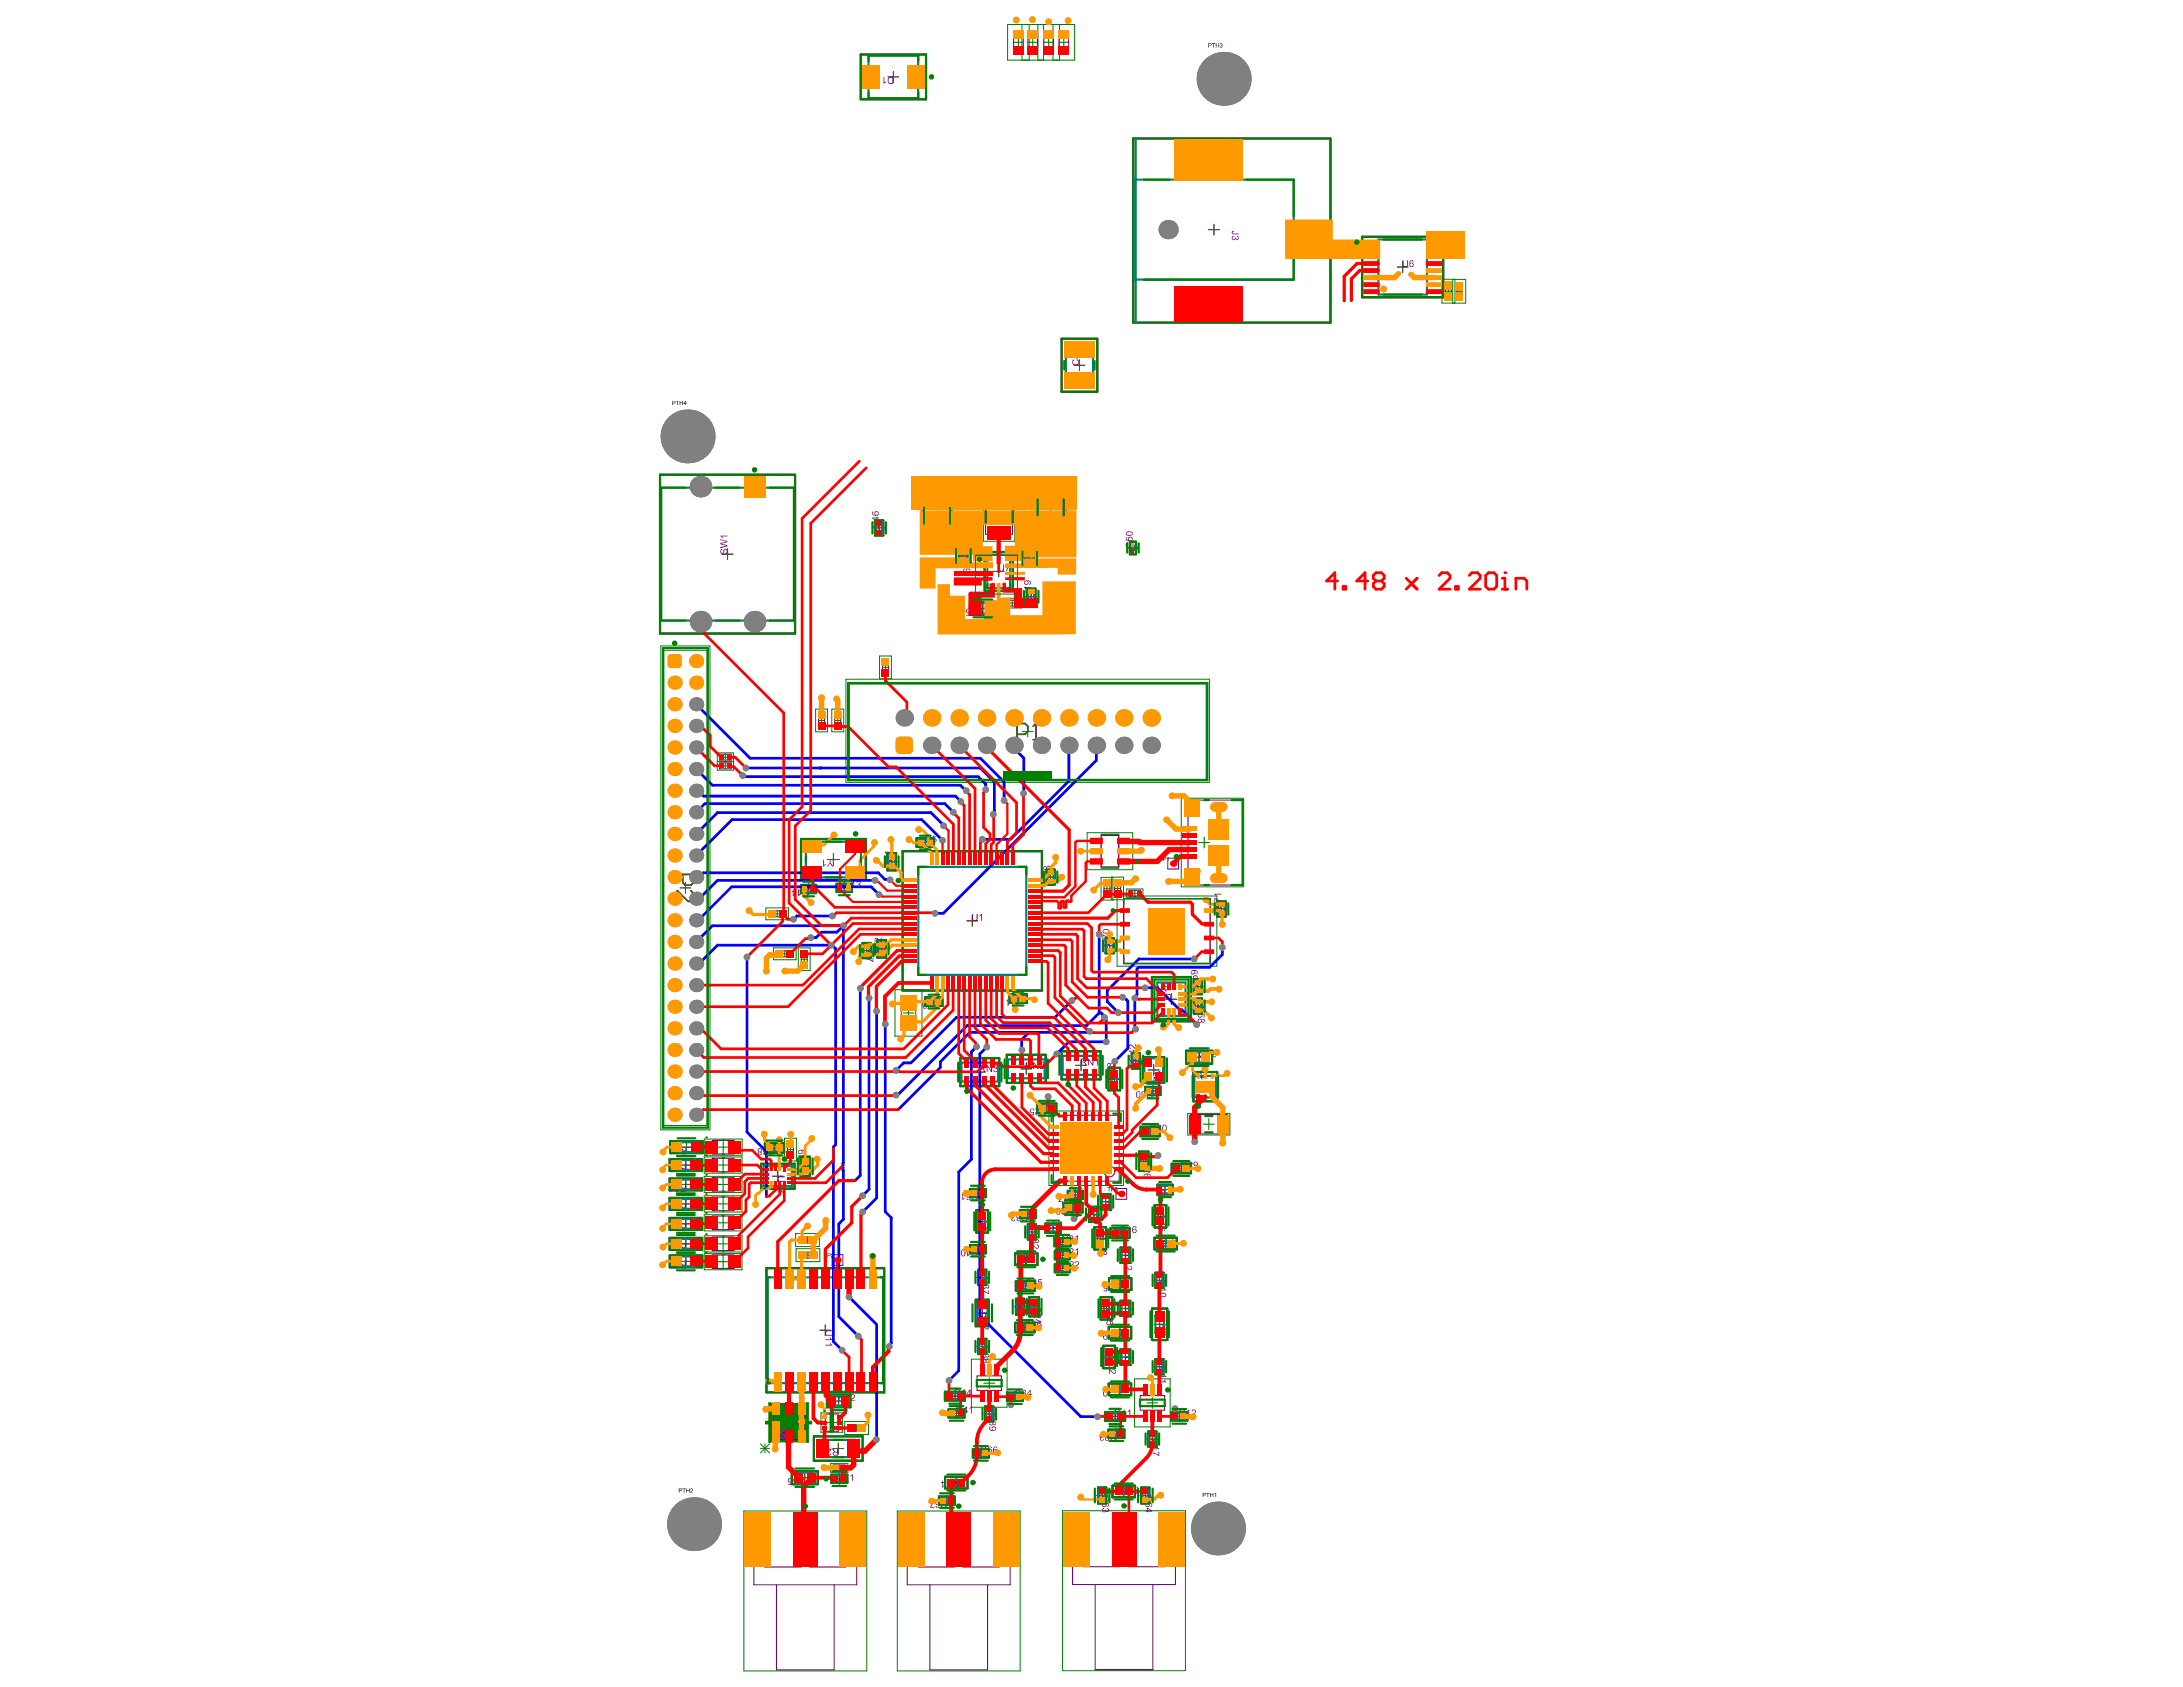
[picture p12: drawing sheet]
<svg xmlns="http://www.w3.org/2000/svg" width="279mm" height="216mm" viewBox="0 0 279 216" stroke-linecap="round" stroke-linejoin="round" font-family="sans-serif">
<g fill="none" stroke="#000" stroke-width=".14">
<path d="M113.7 9.8h1.3M114.3 9.2v1.3M154.7 29.4h1.4M155.4 28.7v1.4M178.8 34.2h1.4M179.5 33.5v1.4M137.5 46.7h1.3M138.2 46.1v1.3M92.4 70.9h1.4M93.1 70.2v1.4M111.8 67.6h1.4M112.5 66.9v1.4"/>
<path d="M122.6 71.1h1.4M123.3 70.5v1.3M125.1 77.9h1.4M125.8 77.2v1.3M127.1 73.1h1.4M127.8 72.4v1.4M131.1 71.5h1.4M131.3 76.4h1.4M131.8 70.8v1.4M132 75.7v1.4M144.3 70.1h1.4M145 69.4v1.4"/>
<path d="M102.8 113.8h1.4M103.5 113.1v1.4M105.9 110h1.6M106.7 109.2v1.6M107.4 113.6h1.3M108.1 112.9v1.4M113.4 110.3h1.4M114.1 109.6v1.4M117.7 107.8h1.4M118.4 107.1v1.4M123.7 117.9h1.4M124.4 117.2v1.3"/>
<path d="M133.8 112.3h1.4M134.5 111.6v1.3M155.6 116.3h1.4M156.3 115.6v1.4M110.2 121.7h1.4M110.9 121v1.3M112.2 121.4h1.3M112.9 120.8v1.3M118.8 128.2h1.4M119.5 127.5v1.4M124.7 137.2h1.4M125.4 136.5v1.4"/>
<path d="M129.6 127.8h1.4M130.3 127.1v1.4M130.7 136.8h1.3M131.3 136.1v1.4M137.7 136.3h1.4M138.4 135.6v1.4M141.3 121h1.4M141.9 138.1h1.4M142 120.3v1.4M142.6 137.4v1.4M144.7 135.8h1.4M145.4 135.1v1.4"/>
<path d="M146.9 139.6h1.4M147 136.9h1.4M147.6 138.9v1.4M147.7 136.2v1.4M149.2 127.9h1.4M149.9 127.2v1.4M152.6 126.3h1.4M152.6 128.8h1.4M152.8 135.3h1.4M153.3 125.6v1.4M153.3 128.1v1.3M153.5 134.6v1.4"/>
<path d="M153.6 139.1h1.4M154.3 138.4v1.4M87.1 159.2h1.4M87.1 154.1h1.4M87.1 156.6h1.4M87.1 149.1h1.4M87.1 151.6h1.4M87.2 146.8h1.4M87.8 148.4v1.4M87.8 150.9v1.4M87.8 153.4v1.4M87.8 155.9v1.4"/>
<path d="M87.8 158.5v1.4M87.9 146.1v1.4M98.4 146.9h1.4M98.9 150.5h1.3M99.1 146.2v1.4M99.5 149.8v1.4M102.4 149.3h1.4M103.1 148.6v1.4M124.5 159.9h1.4M124.5 152.7h1.4M125 156.3h1.4M125.2 152v1.4"/>
<path d="M125.2 159.2v1.4M125.7 155.6v1.4M130.9 155.4h1.3M131.4 157.7h1.4M131.6 154.7v1.4M132.1 157v1.4M133.3 141.8h1.4M134 141.1v1.4M134.1 157.2h1.4M134.8 156.5v1.4M135.3 159h1.4M136 158.3v1.4"/>
<path d="M136 159.9v1.4M136.6 154.6h1.4M136.9 152.9h1.4M137.3 153.9v1.3M137.6 152.2v1.4M139.3 155.4h1.4M140 154.7v1.4M140.1 158.5h1.4M140.8 157.8v1.4M140.8 153.8h1.4M141.5 153.1v1.4M142.7 157.8h1.3"/>
<path d="M143.3 157.1v1.4M144 159.9v1.4M145.7 148.6h1.4M146.4 147.9v1.4M146.5 144.8h1.4M147.2 144.1v1.4M147.8 155.7h1.4M148.4 152.2h1.4M148.5 159.2h1.4M148.5 155v1.4M149.1 151.5v1.4M149.2 158.5v1.3"/>
<path d="M150.5 149.5h1.4M151.2 148.9v1.3M87.1 161.4h1.4M87.8 160.7v1.4M104.9 170.2h1.4M105.6 169.6v1.3M106.6 179.3h1.4M107.3 178.6v1.4M121.5 178.7h1.4M122.2 178v1.4M125 168h1.4M125 172.3h1.4"/>
<path d="M125 163.5h1.4M125.7 162.8v1.4M125.7 167.3v1.4M125.7 171.6v1.4M129.2 178.7h1.4M129.9 167.2h1.3M129.9 178.1v1.3M130.5 169.9h1.4M130.6 164.6h1.3M130.6 166.5v1.4M130.7 161.2h1.3M131.2 169.2v1.4"/>
<path d="M131.2 163.9v1.4M131.3 160.5v1.3M131.7 167.2h1.3M132.4 166.6v1.3M135.3 162.3h1.4M135.3 160.6h1.4M136 161.6v1.4M140.9 167.4h1.4M141.3 173.7h1.4M141.6 166.8v1.3M142 173v1.4M142.7 170.6h1.3"/>
<path d="M142.7 177.8h1.3M142.7 164.3h1.4M143.3 160.6h1.4M143.3 169.9v1.3M143.3 177.1v1.4M143.3 167.4h1.4M143.3 173.7h1.4M143.4 163.6v1.4M144 166.8v1.3M144 173v1.4M147.7 163.9h1.4M147.7 174.9h1.4"/>
<path d="M147.7 169.5h1.4M148.4 163.2v1.3M148.4 174.2v1.4M148.4 168.8v1.4M102.3 189.1h1.4M103 188.4v1.4M106.6 185.4h1.4M106.7 189.3h1.4M107.3 184.7v1.4M107.4 188.6v1.3M120.5 192h1.4M121.2 191.4v1.3"/>
<path d="M121.7 189.7h1.4M121.7 180.9h1.4M122.4 189v1.4M122.4 180.2v1.4M124.8 186h1.4M125.5 185.3v1.4M125.9 181h1.4M126.6 180.3v1.3M140.4 191.4h1.4M141.1 190.7v1.4M142 181.3h1.4M142.2 183.5h1.4"/>
<path d="M142.7 180.6v1.4M142.9 182.8v1.4M143.1 190.9h1.4M143.8 190.2v1.4M145.9 191.4h1.4M146.6 190.7v1.4M146.8 184.2h1.4M147.5 183.5v1.4M150.3 181.3h1.3M150.9 180.6v1.4"/>
</g>
<path d="M87 113.6h1.4M87.7 112.9v1.4" fill="none" stroke="#000" stroke-width=".13"/>
<path d="M98.4 179.6h.2h4.7h.1v2.6h.4v-.3h-.4v2.7l-.1-.1h-4.7l-.2 .1v-2.7h-.4v.3h.4z" fill="#008000"/>
<g fill="none" stroke="#008000" stroke-width=".13">
<path d="M129 3.1h8.5v4.6h-8.5zM130.8 3.1v4.6M131.7 3.1v4.6M132.8 3.1v4.6M133.6 3.1v4.6M134.8 3.1v4.6M135.6 3.1v4.6M184.6 35.7h1.6v3.1h-1.6zM185.9 35.8h1.7v3h-1.7zM117.9 63.2h4v5.6h-4zM125.9 63.1h4v6.2h-4zM128.3 76.6h2.5v1.2h-2.5z"/>
<path d="M132.5 62.2h4v5.5h-4zM91.8 97.5h2.1M91.8 96.4h2.1v2.2h-2.1zM104.4 90.8h1.5v2.9h-1.5zM106.5 90.8h1.5v2.9h-1.5zM112.6 84h1.5v2.9h-1.5zM98 116.2h2.9v1.5h-2.9zM139.1 106.6h5.9v4.7h-5.9zM140.9 112.3h1.5v2.9h-1.5zM142.3 112.3h1.5v2.9h-1.5zM143 114.7h12.7v9h-12.7zM144.2 113.8h2.1v1.1h-2.1z"/>
<path d="M159.1 102.2h-7.9v11.3h7.9M159.2 102.2v11.3M99 121.3h2.9v1.5h-2.9zM102.2 121.3h1.5v2.9h-1.5zM114.5 126.7h3.5v5.9h-3.5zM90.1 148.1h4.9v2h-4.9zM90.1 150.5h4.9v2.1h-4.9zM90.1 153h4.9v2.1h-4.9zM90.1 155.5h4.9v2h-4.9zM90.1 158.2h4.9v2h-4.9zM90.1 145.8h4.9v2h-4.9zM100.4 145.7h1.5v2.9h-1.5z"/>
<path d="M101.8 157.9h3.1v1.6h-3.1zM101.9 159.8h3v1.7h-3zM134.3 142.2h9.5v9.5h-9.5zM152 142.5h5.4v2.8h-5.4zM90.1 160.4h4.9v2.1h-4.9zM124.3 173.9h4.6v6.2h-4.6zM145.2 176.5h4.6v6.1h-4.6zM95.2 193.4h15.7v20.4h-15.7zM105.1 180.8h2.7v2.5h-2.7zM106.3 187.3h2.2v1.1h-2.2zM108.1 181.9h3.1v1.7h-3.1zM114.8 193.4h15.8v20.4h-15.8z"/>
<path d="M136 193.3h15.7v20.5h-15.7z"/>
</g>
<g fill="none" stroke="#008000" stroke-width=".14">
<path d="M129.7 5.4h1.3M130.3 4.8v1.2M131.6 5.4h1.2M132.2 4.8v1.2M133.6 5.4h1.2M134.2 4.8v1.2M135.5 5.4h1.3M136.2 4.8v1.2M185 37.3h.8M185.4 36.9v.7M186.4 37.3h.7M186.8 36.9v.8"/>
<path d="M119.2 66h1.4M119.9 65.3v1.4M127.2 66.2h1.4M127.9 65.5v1.4M129.2 77.2h.7M129.6 76.8v.8M133.8 64.9h1.4M134.5 64.2v1.4M92.5 96.9h.7M92.5 98h.7M92.8 96.5v.8M92.8 97.6v.8"/>
<path d="M104.8 92.2h.7M105.1 91.8v.8M106.8 92.2h.8M107.2 91.8v.8M112.9 85.4h.8M113.3 85v.8M99.1 117h.8M99.5 116.6v.7M141.3 113.7h.8M141.7 113.4v.7M142.7 113.7h.7M143 113.3v.8"/>
<path d="M144.9 114.3h.7M145.2 113.9v.8M153.4 107.8h1.4M154.1 107.1v1.4M100.1 122.1h.7M100.4 121.7v.7M102.6 122.8h.7M102.9 122.4v.7M115.6 129.6h1.4M116.3 128.9v1.4M91.9 149.1h1.3M91.9 156.5h1.3"/>
<path d="M91.9 154.1h1.3M91.9 151.6h1.3M91.9 159.2h1.3M91.9 146.8h1.4M92.6 148.4v1.4M92.6 150.9v1.4M92.6 153.4v1.4M92.6 155.8v1.4M92.6 158.5v1.4M92.6 146.1v1.4M100.8 147.1h.8M101.2 146.7v.8"/>
<path d="M103 158.7h.7M103.3 158.3v.8M138.3 147h1.4M139 146.3v1.3M154 143.9h1.4M154.7 143.2v1.4M91.9 161.5h1.3M92.6 160.8v1.4M103 160.6h.8M103.4 160.3v.7M125.9 177h1.4M126.6 176.3v1.4"/>
<path d="M146.8 179.5h1.4M147.5 178.8v1.4M102.4 197h1.4M103.1 196.3v1.4M105.8 182.1h1.4M106.5 181.4v1.4M107 187.9h.8M107.4 187.5v.7M109.3 182.8h.7M109.6 182.4v.7M122 197h1.4M122.7 196.3v1.4"/>
<path d="M143.2 197h1.4M143.9 196.3v1.4"/>
</g>
<path d="M98.4 179.6h.2h4.7h.1v5l-.1-.1h-4.7l-.2 .1zM98.4 181.9h-.4v.3h.4M103.4 181.9h.4v.3h-.4" fill="none" stroke="#008000" stroke-width=".21"/>
<g fill="none" stroke="#800080" stroke-width=".14">
<path d="M129.7 4.2h1.3v2.4h-1.3zM131.6 4.2h1.2v2.4h-1.2zM133.6 4.2h1.2v2.4h-1.2zM135.5 4.2h1.3v2.4h-1.3zM185 36.5h.8v1.5h-.8zM186.4 36.6h.7v1.4h-.7zM118.1 63.6h3.7v4.8h-3.7zM126.1 64h3.5v4.4h-3.5zM128.8 76.8h1.5v.8h-1.5zM132.6 62.5h3.7v4.9h-3.7zM92.1 96.5h1.5v.8h-1.5zM92.1 97.6h1.5v.8h-1.5z"/>
<path d="M104.8 91.5h.7v1.4h-.7zM106.8 91.5h.8v1.4h-.8zM112.9 84.7h.8v1.4h-.8zM98.8 116.6h1.4v.7h-1.4zM141.3 113h.8v1.5h-.8zM142.7 113h.7v1.4h-.7zM144.5 113.9h1.5v.8h-1.5zM152.1 102.4h6.9v10.9h-6.9zM99.7 121.7h1.5v.7h-1.5zM102.6 122h.7v1.5h-.7zM115.3 128.2h1.9v2.9h-1.9zM91.2 148.2h2.7v1.8h-2.7z"/>
<path d="M91.2 150.7h2.7v1.7h-2.7zM91.2 153.2h2.7v1.7h-2.7zM91.2 155.6h2.7v1.8h-2.7zM91.2 158.3h2.7v1.8h-2.7zM91.2 145.9h2.7v1.8h-2.7zM100.8 146.4h.8v1.4h-.8zM102.6 158.3h1.5v.8h-1.5zM134.8 142.7h8.4v8.5h-8.4zM152.4 142.6h4.7v2.5h-4.7zM91.2 160.6h2.7v1.7h-2.7zM102.7 160.3h1.4v.7h-1.4zM125.1 176.1h3.1v1.9h-3.1z"/>
<path d="M145.9 178.6h3.1v1.9h-3.1zM96.5 194h1.4v6.5h4.6v-5.1h1.1v5.1h4.7v-6.5h1.4v8.8h-13.2zM105.6 181h1.7v2.2h-1.7zM106.7 187.5h1.4v.7h-1.4zM108.9 182.4h1.5v.7h-1.5zM116.1 194h1.4v6.5h4.7v-5.1h1v5.1h4.7v-6.5h1.4v8.8h-13.2zM137.3 193.9h1.4v6.6h4.6v-5.1h1.1v5.1h4.6v-6.6h1.4v8.9h-13.1zM99.4 202.8v10.9h7.4v-10.9M119 202.8v10.9h7.4v-10.9M140.2 202.8v10.9h7.4v-10.9"/>
</g>
<path d="M140.9 106.9h2.3v4.1h-2.3zM143.8 115h11.1v8.3h-11.1z" fill="none" stroke="#800080" stroke-width=".18"/>
<path d="M103.1 179.9v4.3M103.1 179.9h-4.3v4.3h4.3M98.8 182.4l1.7 1.8" fill="none" stroke="#800080" stroke-width=".13"/>
<g fill="#800080">
<path d="M91.2 160.6h.3v1.7h-.3z" fill-rule="evenodd"/>
<path d="M91.2 145.9h.4v1.8h-.4z" fill-rule="evenodd"/>
<path d="M91.2 148.2h.3v1.8h-.3z" fill-rule="evenodd"/>
<path d="M91.2 155.6h.3v1.8h-.3z" fill-rule="evenodd"/>
<path d="M91.2 153.2h.3v1.7h-.3z" fill-rule="evenodd"/>
<path d="M91.2 150.7h.3v1.7h-.3z" fill-rule="evenodd"/>
<path d="M91.2 158.3h.3v1.8h-.3z" fill-rule="evenodd"/>
</g>
<path d="M99.8 182.8l1.2 1.1M99.8 183.4h1.2M100.4 182.8v1.1M101 182.8l-1.2 1.1" fill="none" stroke="#800080" stroke-width=".13"/>
<circle cx="142" cy="149.9" r=".69" fill="none" stroke="#800080" stroke-width=".14"/>
<g fill="none" stroke="#800080" stroke-width=".28">
<circle cx="142.4" cy="116.5" r=".14"/>
<circle cx="145.6" cy="110.2" r=".14"/>
</g>
<path d="M85 83.2h5.5v60.8h-5.5zM108.7 87.5h45.7v12.2h-45.7z" fill="none" stroke="#008000" stroke-width=".14"/>
<path d="M128.4 98.7h6.3v1h-6.3z" fill-rule="evenodd" fill="#008000"/>
<g fill="none" stroke="#800080" stroke-width=".28">
<path d="M110.2 7h8.3v5.7h-8.3zM145 17.7h25.3v23.6h-25.3zM174.3 30.3h10.4v7.7h-10.4zM135.9 43.4h4.5v6.7h-4.5zM84.5 60.8h17.3v20.3h-17.3zM112 66.6h1v1.9h-1zM122.8 70.1h1v2.1h-1zM124.1 77h3.4v1.7h-3.4zM126 70.6h3.6v5h-3.6zM131.3 70.4h1v2.1h-1zM131.4 75.3h1.1v2.1h-1.1zM144.6 69.3h.8v1.6h-.8z"/>
<path d="M102.5 107.4h8.3v5.2h-8.3zM102.5 113.3h2v1h-2zM107.1 113.1h1.9v1.1h-1.9zM113.6 109.2h1.1v2.2h-1.1zM115.5 108.9h17.9v17.9h-17.9zM117.3 107.3h2.2v1.1h-2.2zM133.9 111.3h1.1v1.9h-1.1zM155.8 115.4h1.1v1.9h-1.1zM110.4 120.7h1v1.9h-1zM112.3 120.3h1.1v2.3h-1.1zM118.4 127.6h2.2v1.1h-2.2zM122.9 135.4h5v3.6h-5z"/>
<path d="M128.9 135h4.9v3.6h-4.9zM129.2 127.3h2.2v1.1h-2.2zM135.9 134.5h5v3.6h-5zM141.5 120.1h1v1.9h-1zM141.9 136.7h1.5v2.8h-1.5zM144.9 134.8h1v2h-1zM146.3 135.3h2.7v3.3h-2.7zM146.6 139.1h1.9v1h-1.9zM147.4 125h5v5.7h-5zM151.8 134.5h3.3v1.6h-3.3zM152.7 137.2h3.1v3.7h-3.1zM152.8 125.3h1v1.9h-1z"/>
<path d="M152.8 127.8h1v1.9h-1zM85.7 148.3h4.2v1.6h-4.2zM85.7 150.8h4.2v1.5h-4.2zM85.7 153.3h4.2v1.5h-4.2zM85.7 155.9h4.2v1.5h-4.2zM85.7 158.4h4.2v1.5h-4.2zM85.8 146.1h4.1v1.5h-4.1zM97.4 148.9h4.3v3.2h-4.3zM97.9 146.3h2.5v1.2h-2.5zM102.5 148h1.2v2.5h-1.2zM124.1 152.2h2.1v1h-2.1zM124.1 159.4h2.1v1h-2.1z"/>
<path d="M125 154.9h1.5v2.8h-1.5zM130.5 154.9h2.1v1h-2.1zM131.6 156.7h1v1.9h-1zM132.7 141.2h2.5v1.2h-2.5zM133.8 156.6h1.9v1.2h-1.9zM135 158.5h2v1h-2zM136.1 154h2.4v1.2h-2.4zM136.7 152.4h1.9v1h-1.9zM139.4 154.4h1.2v2h-1.2zM140.1 157.1h1.5v2.8h-1.5zM140.9 152.8h1.2v2h-1.2zM142.1 157.2h2.5v1.2h-2.5z"/>
<path d="M143.4 159.7h1.3v1.9h-1.3zM145.8 147.4h1.2v2.4h-1.2zM146 144.2h2.4v1.2h-2.4zM147.8 158.4h2.8v1.5h-2.8zM147.8 154.2h1.5v2.9h-1.5zM148.1 151.6h2v1.3h-2zM150 148.9h2.4v1.2h-2.4zM85.7 160.7h4.2v1.5h-4.2zM98.1 162.3h15.1v15.9h-15.1zM105.8 178.5h3v1.6h-3zM120.9 178.1h2.6v1.1h-2.6zM124.9 166.3h1.6v3.4h-1.6z"/>
<path d="M125.2 171.3h1v2h-1zM125.2 162.5h1v1.9h-1zM126.1 180h1v1.9h-1zM128.9 178.2h2v1.1h-2zM129.9 160.4h2.9v1.5h-2.9zM130 169.3h2.4v1.2h-2.4zM130 164h2.5v1.2h-2.5zM130 166.2h1.1v2.1h-1.1zM131.7 166h1.3v2.5h-1.3zM135 161.8h1.9v1h-1.9zM135 160.1h1.9v1.1h-1.9zM140.9 166h1.5v2.9h-1.5z"/>
<path d="M141.2 172.2h1.5v2.9h-1.5zM141.9 169.8h2.9v1.5h-2.9zM141.9 177.1h2.9v1.5h-2.9zM141.9 163.6h2.9v1.5h-2.9zM143.4 166.5h1.3v1.9h-1.3zM143.4 172.7h1.3v1.9h-1.3zM147.4 167.5h2v4h-2zM147.9 162.9h1v1.9h-1zM147.9 173.9h1v2h-1zM101.3 188.3h3.4v1.6h-3.4zM104.2 183.8h6.2v3.1h-6.2zM106.4 188.7h2v1.1h-2z"/>
<path d="M120.2 191.5h2v1.1h-2zM121 189h2.8v1.5h-2.8zM121.4 180.4h2v1h-2zM124.5 185.5h2.1v1h-2.1zM140.5 190.4h1.1v2h-1.1zM141.4 180.7h2.6v1.1h-2.6zM141.9 183h2v1h-2zM142.4 190.1h2.9v1.5h-2.9zM146.1 190.4h1v2h-1zM147 183.2h1v1.9h-1zM149.9 180.8h2.1v1h-2.1z"/>
</g>
<path d="M149.5 109.8h1.3v1.4h-1.3zM142.8 152.1h1.4v1.4h-1.4zM106.5 160.6h1.4v1.3h-1.4z" fill="none" stroke="#800080" stroke-width=".13"/>
<g fill="#800080">
<path d="M137.3 46.1l.1-.1 .1 .1a.3 .3 0 0 0-.1 .5 .3 .3 0 0 0 .4 0 .25 .25 0 0 0 .3-.3 .25 .25 0 0 0-.3-.2v-.1l.3 .1v.3a.45 .45 0 0 1-.5 .3 .45 .45 0 0 1-.3-.6z"/>
<path d="M137.2 44.6l.6 .3 .3 .1v.1l-.4-.1-.3-.3v.5h-.2z"/>
<path d="M121.8 189.5h.6v.9h-.2v-.8h-.4z"/>
<path d="M121.3 189.5h.1v.7l.3-.2-.3 .4h-.1z"/>
<path d="M179.5 33.3h.1v.5a.23 .23 0 0 0 .3 .3 .23 .23 0 0 0 .2-.3v-.5h.1v.5a.34 .34 0 0 1-.4 .4 .34 .34 0 0 1-.3-.4z"/>
<path d="M86.4 161.5h.6l-.4 .4a.18 .18 0 0 0-.1 .2 .18 .18 0 0 0 .1 .2 .18 .18 0 0 0 .2-.2h.1a.3 .3 0 0 1-.3 .3 .3 .3 0 0 1-.3-.3 .3 .3 0 0 1 .3-.3l.2-.2h-.4z"/>
<path d="M99.6 150.7l.2-.2h.6v.2h-.5a.23 .23 0 0 0-.3 .2 .23 .23 0 0 0 .3 .2h.5v.1h-.5a.36 .36 0 0 1-.4-.1 .36 .36 0 0 1 .1-.4z"/>
<path d="M99.6 151.7h.6l-.1-.2h.1l.2 .3h-.8z"/>
<path d="M99.6 152.2l.1-.1 .1 .1a.19 .19 0 0 0-.2 .2 .19 .19 0 0 0 .2 .2 .19 .19 0 0 0 .1-.3h.2a.15 .15 0 0 0 .1 .2 .15 .15 0 0 0 .1-.1 .15 .15 0 0 0-.1-.2v-.1a.25 .25 0 0 1 .2 .3 .25 .25 0 0 1-.4 .1 .29 .29 0 0 1-.4 .1 .29 .29 0 0 1 0-.4z"/>
<path d="M102.2 148.6l.2-.1v.1a.3 .3 0 0 0-.1 .5 .3 .3 0 0 0 .5 0 .26 .26 0 0 0 .1-.3 .26 .26 0 0 0-.2-.2l.1-.1a.42 .42 0 0 1 .1 .6 .42 .42 0 0 1-.6 .1l-.2-.2z"/>
<path d="M98.4 147.1l.2-.2 .4 .1 .1 .2v.4a.39 .39 0 0 1-.4 .2 .39 .39 0 0 1-.4-.2h.2a.28 .28 0 0 0 .3 .1 .28 .28 0 0 0 .2-.4 .26 .26 0 0 0-.3-.3 .26 .26 0 0 0-.3 .3l-.1-.1z"/>
<path d="M86.5 159.2h.1v.7l.2-.1v.1l-.2 .2h-.1z"/>
<path d="M85.7 159.3a.28 .28 0 0 1 .3-.1 .28 .28 0 0 1 .2 .3h-.1a.18 .18 0 0 0-.2-.2 .18 .18 0 0 0-.1 .2 .18 .18 0 0 0 .2 .1v.1a.15 .15 0 0 0-.2 .2 .15 .15 0 0 0 .2 .1 .15 .15 0 0 0 .1-.2l.1 .1a.26 .26 0 0 1-.3 .2 .26 .26 0 0 1-.1-.4 .25 .25 0 0 1-.1-.4z"/>
<path d="M86.4 154.1h.5l-.2 .3a.31 .31 0 0 0-.2 .5h.2l.2-.2a.3 .3 0 0 1-.3 .3 .3 .3 0 0 1-.3-.3 .3 .3 0 0 1 .3-.3l.2-.2h-.4z"/>
<path d="M86 154.1h.1v.2l-.3 .6h.4v.1h-.5l.2-.5z"/>
<path d="M86.4 156.7h.5v.1l-.2 .2a.21 .21 0 0 0-.2 .3 .21 .21 0 0 0 .2 .2l.1-.2h.1a.29 .29 0 0 1-.3 .2 .29 .29 0 0 1-.3-.2 .29 .29 0 0 1 .3-.3l.2-.2h-.4z"/>
<path d="M86.5 146.9a.29 .29 0 0 1 .3-.1 .29 .29 0 0 1 .2 .3h-.1a.17 .17 0 0 0-.2-.1 .17 .17 0 0 0-.1 .2 .17 .17 0 0 0 .2 .1 .16 .16 0 0 0-.2 .2 .16 .16 0 0 0 .1 .2 .16 .16 0 0 0 .2-.2h.1a.25 .25 0 0 1-.4 .2 .25 .25 0 0 1 0-.4l-.2-.1z"/>
<path d="M86.4 149.2a.33 .33 0 0 1 .5 .1l-.1 .1a.18 .18 0 0 0-.2-.2 .18 .18 0 0 0-.1 .2 .18 .18 0 0 0 .2 .2h-.1a.16 .16 0 0 0-.1 .3 .16 .16 0 0 0 .3-.1h.1a.26 .26 0 0 1-.4 .2 .26 .26 0 0 1 0-.4 .25 .25 0 0 1-.1-.4z"/>
<path d="M85.7 149.1h.6l-.3 .4a.26 .26 0 0 0-.2 .2 .26 .26 0 0 0 .1 .2l.3-.1a.28 .28 0 0 1-.5 .1 .28 .28 0 0 1 .2-.4l.2-.3h-.4z"/>
<path d="M86.5 151.6a.31 .31 0 0 1 .4 .2l-.1 .1a.18 .18 0 0 0-.2-.2 .18 .18 0 0 0-.1 .2 .18 .18 0 0 0 .2 .2 .16 .16 0 0 0-.2 .1 .16 .16 0 0 0 .1 .2 .16 .16 0 0 0 .2-.1h.1a.25 .25 0 0 1-.3 .2 .25 .25 0 0 1-.1-.4h-.1a.25 .25 0 0 1 .1-.5z"/>
<path d="M85.8 151.6h.1v.7l.2-.1v.1l-.2 .2h-.1z"/>
<path d="M157.6 29.6l.2-.1h.1v.1a.13 .13 0 0 0-.1 .2 .13 .13 0 0 0 .1 .1h.7v.1h-.7a.24 .24 0 0 1-.2-.1 .24 .24 0 0 1-.1-.3z"/>
<path d="M157.6 30.3l.2-.1h.1v.1a.17 .17 0 0 0-.2 .2 .17 .17 0 0 0 .3 .1 .17 .17 0 0 0 .1-.2h.1a.16 .16 0 0 0 .1 .2 .16 .16 0 0 0 .2-.2 .16 .16 0 0 0-.2-.1v-.1a.24 .24 0 0 1 .3 .3 .25 .25 0 0 1-.5 .1 .27 .27 0 0 1-.3 .1 .27 .27 0 0 1-.2-.4z"/>
<path d="M123.3 71.3l.2-.1h.3a.38 .38 0 0 1 .4 .3 .38 .38 0 0 1-.3 .4v-.1a.3 .3 0 0 0 .1-.4 .3 .3 0 0 0-.4-.1 .25 .25 0 0 0-.2 .3 .25 .25 0 0 0 .2 .2l-.1 .2a.43 .43 0 0 1-.2-.7z"/>
<path d="M125.1 77.9h.3a.46 .46 0 0 1 .3 .7l-.3 .2a.3 .3 0 0 1-.4-.3h.1a.3 .3 0 0 0 .5 .1 .3 .3 0 0 0 0-.4 .25 .25 0 0 0-.2-.2 .25 .25 0 0 0-.3 .2h-.1z"/>
<path d="M123.7 78a.31 .31 0 0 1 .5 .1h-.1a.19 .19 0 0 0-.3-.1 .19 .19 0 0 0 0 .3h.4l-.1 .5h-.4v-.1h.3v-.3a.29 .29 0 0 1-.3-.1 .29 .29 0 0 1 0-.3z"/>
<path d="M127.8 72.2h.1v.6a.23 .23 0 0 0 .3 .3 .23 .23 0 0 0 .2-.3v-.6h.1v.6a.35 .35 0 0 1-.4 .4 .35 .35 0 0 1-.3-.4z"/>
<path d="M128.7 72.3h.5l-.2 .4-.1 .4h-.1l.1-.4 .2-.4h-.4z"/>
<path d="M111.7 66.9l.2-.1v.1a.29 .29 0 0 0-.2 .4 .29 .29 0 0 0 .5 .1h.1a.25 .25 0 0 0 .1-.3 .25 .25 0 0 0-.2-.2v-.1l.2 .1 .1 .2a.46 .46 0 0 1-.6 .5 .46 .46 0 0 1-.2-.7z"/>
<path d="M130.9 70.8l.2-.1 .1 .1a.3 .3 0 0 0-.2 .5 .3 .3 0 0 0 .5 0 .25 .25 0 0 0 .2-.2 .25 .25 0 0 0-.2-.3v-.1l.2 .1 .1 .3a.45 .45 0 0 1-.6 .4 .45 .45 0 0 1-.3-.7z"/>
<path d="M131.1 75.1h.8v.2h-.7l.2 .1-.1 .1z"/>
<path d="M144.2 69.4h.1l.1 .1a.31 .31 0 0 0-.1 .5 .31 .31 0 0 0 .5-.1 .24 .24 0 0 0 .1-.2 .24 .24 0 0 0-.2-.2v-.1a.32 .32 0 0 1 .3 .4l-.1 .3h-.5a.4 .4 0 0 1-.3-.2 .4 .4 0 0 1 .1-.5z"/>
<path d="M144.1 68.7h.1v.4h.2v-.1a.3 .3 0 0 1 .2-.3 .3 .3 0 0 1 .4 .2 .3 .3 0 0 1-.3 .4v-.2a.19 .19 0 0 0 .1-.2 .19 .19 0 0 0-.2-.1 .19 .19 0 0 0-.1 .3l.1 .2-.5-.2z"/>
<path d="M124.4 117h.1v.5a.23 .23 0 0 0 .3 .2 .23 .23 0 0 0 .2-.2v-.5h.1v.5a.35 .35 0 0 1-.3 .4 .35 .35 0 0 1-.4-.4z"/>
<path d="M125.3 117.2l.4-.2v.9h-.1v-.8l-.2 .2z"/>
<path d="M155.5 115.7l.1-.1 .1 .1a.3 .3 0 0 0-.1 .5 .3 .3 0 0 0 .5 0 .26 .26 0 0 0 .1-.3 .26 .26 0 0 0-.2-.2l.1-.1a.44 .44 0 0 1-.1 .7 .44 .44 0 0 1-.6-.4z"/>
<path d="M155.4 114.9l.5 .2 .4 .1v.1h-.4l-.4-.3v.5h-.1z"/>
<path d="M155.4 114.4h.9v.1h-.7l.2 .2h-.2z"/>
<path d="M124.4 160h.1a.44 .44 0 0 1 .7 .3 .44 .44 0 0 1-.6 .5l-.2-.2 .1-.1a.28 .28 0 0 0 .4 .2 .28 .28 0 0 0 .1-.4 .28 .28 0 0 0-.2-.3 .28 .28 0 0 0-.3 .2h-.1z"/>
<path d="M125.4 156.3h.9v.1h-.7v.5h-.2z"/>
<path d="M125.7 169.2h.7l-.1-.2h.1l.2 .3h-.9z"/>
<path d="M125.7 169.6h.2l.2 .3a.21 .21 0 0 0 .3 .1 .21 .21 0 0 0 .1-.3h-.2v-.1a.28 .28 0 0 1 .3 .3 .28 .28 0 0 1-.3 .3 .28 .28 0 0 1-.3-.3l-.2-.2v.5h-.1z"/>
<path d="M125.8 172.5l.2-.2h.4l.1 .2a.39 .39 0 0 1-.1 .6l-.1-.1a.3 .3 0 0 0 .1-.5 .3 .3 0 0 0-.4 0 .27 .27 0 0 0-.2 .3 .27 .27 0 0 0 .2 .2v.1a.41 .41 0 0 1-.2-.6z"/>
<path d="M125.8 173.3l.1-.1 .1 .1a.18 .18 0 0 0-.2 .2 .18 .18 0 0 0 .2 .2 .18 .18 0 0 0 .1-.3h.1a.15 .15 0 0 0 .1 .2 .15 .15 0 0 0 .2-.1 .15 .15 0 0 0-.1-.2v-.1a.25 .25 0 0 1 .2 .4 .25 .25 0 0 1-.4 0 .28 .28 0 0 1-.5 .1 .28 .28 0 0 1 .1-.4z"/>
<path d="M125.8 163.6l.2-.1h.3l.2 .1a.39 .39 0 0 1-.1 .7l-.1-.2a.3 .3 0 0 0 .1-.4 .3 .3 0 0 0-.4-.1 .27 .27 0 0 0-.2 .3 .27 .27 0 0 0 .2 .3v.1l-.1-.1a.4 .4 0 0 1-.1-.6z"/>
<path d="M125.8 164.4h.1l.1 .1a.18 .18 0 0 0-.2 .2 .18 .18 0 0 0 .2 .1 .18 .18 0 0 0 .1-.2h.1a.15 .15 0 0 0 .1 .2 .15 .15 0 0 0 .2-.2 .15 .15 0 0 0-.1-.1v-.1a.25 .25 0 0 1 .2 .3 .25 .25 0 0 1-.4 .1 .28 .28 0 0 1-.5 .1 .28 .28 0 0 1 .1-.5z"/>
<path d="M125.7 165.2l.5 .1 .3 .2v-.4h.1v.5l-.9-.3z"/>
<path d="M105.6 170.4l.2-.1h.7v.1h-.5a.23 .23 0 0 0-.3 .2 .23 .23 0 0 0 .3 .2h.5v.1h-.5a.36 .36 0 0 1-.4-.5z"/>
<path d="M105.6 171.4h.7l-.1-.1 .1-.1 .2 .3h-.9z"/>
<path d="M105.6 172.1h.7l-.1-.2h.1l.2 .3h-.9z"/>
<path d="M147.6 137.3h.4l.5-.3v.1l-.4 .2 .4 .3v.2l-.5-.4h-.4z"/>
<path d="M147.6 137.8l.5 .3a.18 .18 0 0 0 .2 .2 .18 .18 0 0 0 .1-.2 .18 .18 0 0 0-.1-.2v-.1a.28 .28 0 0 1 .2 .5 .28 .28 0 0 1-.5-.1l-.3-.2v.4h-.1z"/>
<path d="M146.9 139.7h.1a.44 .44 0 0 1 .6 .5 .44 .44 0 0 1-.8 .2v-.1h.1a.31 .31 0 0 0 .5 0 .31 .31 0 0 0 0-.4v-.1a.3 .3 0 0 0-.5 .2l-.1-.1z"/>
<path d="M144.5 135.2l.2-.2v.2a.32 .32 0 0 0 0 .5 .32 .32 0 0 0 .5-.2 .29 .29 0 0 0-.2-.4l.1-.1a.43 .43 0 0 1 .2 .6 .43 .43 0 0 1-.6 .2l-.3-.3z"/>
<path d="M144.5 133.7a.61 .61 0 0 1 .8 .4v-.4h.1v.5h-.2l-.2-.3a.21 .21 0 0 0-.3-.1 .21 .21 0 0 0-.1 .3h.1v.1a.32 .32 0 0 1-.2-.5z"/>
<path d="M132.2 135.9h.1l.5 .7v-.7h.1v.9h-.1l-.5-.7v.7h-.1z"/>
<path d="M133.1 136l.1-.1a.31 .31 0 0 1 .4 .2 .31 .31 0 0 1-.3 .4l-.1 .2h.4v.1h-.5l.1-.3a.3 .3 0 0 0 .2-.5l-.3 .2z"/>
<path d="M153.6 138.4h.5a.36 .36 0 0 1 .4 .3 .36 .36 0 0 1-.4 .4h-.5v-.1h.5a.24 .24 0 0 0 .3-.3 .24 .24 0 0 0-.3-.2h-.5z"/>
<path d="M153.6 137.8h.9v.1h-.7l.1 .2h-.1z"/>
<path d="M153.6 137.1a.53 .53 0 0 1 .7 .3l.1-.4h.1v.5h-.2l-.1-.2a.28 .28 0 0 0-.2-.2 .28 .28 0 0 0-.3 .1l.2 .2-.1 .1a.31 .31 0 0 1-.2-.4z"/>
<path d="M153.5 134.5h.1a.37 .37 0 0 1 .6 .2h-.1a.3 .3 0 0 0-.4-.1 .3 .3 0 0 0-.1 .4 .25 .25 0 0 0 .3 .2 .25 .25 0 0 0 .2-.2h.1l-.1 .3h-.2h-.3l-.1-.2z"/>
<path d="M154.3 134.4h.6l-.2 .5-.1 .4h-.1v-.2l.3-.6h-.5z"/>
<path d="M155.1 134.5h.1a.29 .29 0 0 1 .4 .1 .29 .29 0 0 1-.2 .4l-.2 .2h.4v.1h-.6l.1-.2 .2-.2a.18 .18 0 0 0 .2-.2 .18 .18 0 0 0-.1-.2 .18 .18 0 0 0-.2 .2h-.2z"/>
<path d="M126.3 136.3h.1l.5 .7v-.7h.1v.9h-.1l-.5-.7v.7h-.1z"/>
<path d="M127.2 136.4a.25 .25 0 0 1 .4 0 .25 .25 0 0 1 0 .3 .27 .27 0 0 1-.1 .5 .27 .27 0 0 1-.4-.2h.1a.18 .18 0 0 0 .2 .1 .18 .18 0 0 0 .2-.2 .18 .18 0 0 0-.3-.1v-.1a.17 .17 0 0 0 .3-.1 .17 .17 0 0 0-.2-.2 .17 .17 0 0 0-.2 .2l-.1-.1z"/>
<path d="M106.2 110h.1v.4l.4 .5h-.2l-.3-.4-.2 .4h-.2l.4-.5z"/>
<path d="M105.4 110h.1v.7l.2-.1v.1l-.2 .2h-.1z"/>
<path d="M112 120.8l.1-.1 .1 .1a.3 .3 0 0 0-.1 .4 .3 .3 0 0 0 .5 .1 .25 .25 0 0 0 .1-.3 .25 .25 0 0 0-.2-.2l.1-.1a.43 .43 0 0 1 .1 .7 .43 .43 0 0 1-.7-.1l-.1-.1z"/>
<path d="M112 120.1l.1-.1a.37 .37 0 0 1 .5 .3l.1 .1v-.4h.1v.6l-.3-.2a.31 .31 0 0 0-.5-.2v.2h.2v.2a.33 .33 0 0 1-.2-.5z"/>
<path d="M129.6 127.9a.43 .43 0 0 1 .6 .1 .43 .43 0 0 1-.1 .6 .43 .43 0 0 1-.5 0l-.1-.1h.1a.32 .32 0 0 0 .5 .1 .32 .32 0 0 0 .1-.5 .27 .27 0 0 0-.3-.2 .27 .27 0 0 0-.3 .2h-.1z"/>
<path d="M141.2 120.3h.2v.1a.25 .25 0 0 0-.2 .3 .25 .25 0 0 0 .3 .2h.1a.27 .27 0 0 0 .3-.2 .27 .27 0 0 0-.2-.3v-.1a.43 .43 0 0 1 .2 .6 .43 .43 0 0 1-.7 0l-.1-.1v-.3z"/>
<path d="M141.1 119.6l.5 .3h.4v.1l-.5-.1-.3-.2v.5h-.1z"/>
<path d="M92.2 70.4l.1-.1 .2 .1a.19 .19 0 0 0-.2 .2 .19 .19 0 0 0 .2 .2l.1-.3a.3 .3 0 0 1 .4-.2 .3 .3 0 0 1 0 .5l-.1 .1h-.1v-.1a.25 .25 0 0 0 .2-.2 .25 .25 0 0 0-.2-.3l-.2 .4a.26 .26 0 0 1-.3 .1 .26 .26 0 0 1-.1-.4z"/>
<path d="M92.2 69l.9 .3v.1l-.8 .2 .8 .2v.1l-.9 .3v-.2l.8-.1-.8-.3v-.1l.8-.2-.8-.2z"/>
<path d="M92.2 68.6h.9v.1h-.7l.1 .2h-.1z"/>
<path d="M139.2 135.5h.2l.4 .7v-.7h.1v.9h-.1l-.4-.7v.7h-.2z"/>
<path d="M140.2 135.7l.3-.2v.9h-.1v-.7l-.2 .1z"/>
<path d="M152.5 125.6l.1-.1 .1 .1a.28 .28 0 0 0-.2 .4 .28 .28 0 0 0 .4 .2 .29 .29 0 0 0 .3-.3 .29 .29 0 0 0-.2-.3v-.1a.43 .43 0 0 1 .1 .7 .43 .43 0 0 1-.7-.2z"/>
<path d="M152.4 124.8h.1v.4h.2a.3 .3 0 0 1 .2-.4 .3 .3 0 0 1 .4 .2 .3 .3 0 0 1-.3 .4v-.1a.18 .18 0 0 0 .2-.3 .18 .18 0 0 0-.3 0 .18 .18 0 0 0 0 .3v.1l-.5-.1z"/>
<path d="M153.4 128.9l.2-.1h.3a.39 .39 0 0 1 .3 .4 .39 .39 0 0 1-.2 .3l-.1-.1a.31 .31 0 0 0 .1-.4 .31 .31 0 0 0-.4-.1 .27 .27 0 0 0-.2 .3 .27 .27 0 0 0 .2 .2l-.1 .1-.2-.2z"/>
<path d="M153.4 129.7l.1-.1v.2a.2 .2 0 0 0-.1 .2 .2 .2 0 0 0 .3 .1 .2 .2 0 0 0 0-.3v-.1l.5 .1v.4h-.1v-.3l-.2-.1a.31 .31 0 0 1-.4 .4 .31 .31 0 0 1-.1-.5z"/>
<path d="M149 127.2h.5a.35 .35 0 0 1 .4 .3 .35 .35 0 0 1-.4 .4h-.5v-.1h.5a.25 .25 0 0 0 .3-.3 .25 .25 0 0 0-.3-.2h-.5z"/>
<path d="M149 126.6h.9v.1h-.7l.1 .2h-.1z"/>
<path d="M141.7 136.8h.9v.2h-.7l.1 .2h-.1z"/>
<path d="M133.3 141.9h.2a.44 .44 0 0 1 .5 .5 .44 .44 0 0 1-.8 .2l.1-.1a.3 .3 0 0 0 .4 .1 .3 .3 0 0 0 .1-.5 .27 .27 0 0 0-.3-.2 .27 .27 0 0 0-.2 .3l-.1-.1z"/>
<path d="M132.5 141.9h.6l-.3 .3a.24 .24 0 0 0-.2 .2 .24 .24 0 0 0 .2 .3l.3-.2a.3 .3 0 0 1-.3 .3 .3 .3 0 0 1-.3-.3 .3 .3 0 0 1 .2-.3l.2-.2h-.4z"/>
<path d="M131.9 141.9h.1a.28 .28 0 0 1 .4 .2h-.1a.19 .19 0 0 0-.3-.1 .19 .19 0 0 0-.1 .3 .19 .19 0 0 0 .3 .1l.2-.1-.1 .4h-.5v-.1h.4l.1-.2a.3 .3 0 0 1-.4-.1 .3 .3 0 0 1 0-.4z"/>
<path d="M108.2 178.5a.31 .31 0 0 1 .5 .1 .31 .31 0 0 1-.2 .4l-.2 .2h.4v.1h-.5v-.1l.3-.3a.2 .2 0 0 0 .1-.3 .2 .2 0 0 0-.3 0v.1h-.1z"/>
<path d="M108.9 178.5a.3 .3 0 0 1 .5 .1 .3 .3 0 0 1-.2 .4l-.2 .2h.4v.1h-.6l.3-.3a.32 .32 0 0 0 .2-.5h-.3v.2h-.1z"/>
<path d="M107.4 188.6h.1v.8h.5v.1h-.6z"/>
<path d="M108.1 188.8l.4-.2v.9h-.1v-.7l-.2 .2z"/>
<path d="M108.8 188.8l.4-.2v.9h-.2v-.7l-.1 .2z"/>
<path d="M102.3 189.2h.1a.44 .44 0 0 1 .6 .5 .44 .44 0 0 1-.8 .2l.1-.1a.31 .31 0 0 0 .5 0 .31 .31 0 0 0 0-.4l-.1-.1a.24 .24 0 0 0-.2-.1 .24 .24 0 0 0-.2 .2h-.1z"/>
<path d="M101.6 189.2a.28 .28 0 0 1 .3-.1 .28 .28 0 0 1 .2 .3h-.1a.21 .21 0 0 0-.3-.1 .21 .21 0 0 0 0 .3 .21 .21 0 0 0 .3 0h.1l-.1 .4h-.4v-.1h.3l.1-.2a.3 .3 0 0 1-.4-.1 .3 .3 0 0 1 0-.4z"/>
<path d="M100.9 189.2a.29 .29 0 0 1 .3-.1 .29 .29 0 0 1 .2 .3h-.1a.2 .2 0 0 0-.3-.1 .2 .2 0 0 0 0 .3 .2 .2 0 0 0 .3 0h.1l-.1 .4h-.4v-.1h.3v-.2a.29 .29 0 0 1-.3-.1 .29 .29 0 0 1 0-.4z"/>
<path d="M105.8 185.4h.6l-.2 .4a.28 .28 0 0 0-.2 .4h.2l.1-.2h.1a.29 .29 0 0 1-.3 .3 .29 .29 0 0 1-.3-.3 .29 .29 0 0 1 .3-.3l.2-.2h-.5z"/>
<path d="M105.3 185.4h.1v.7l.2-.1v.1l-.2 .2h-.1z"/>
<path d="M147.6 184.3l.4-.1a.4 .4 0 0 1 .4 .3 .4 .4 0 0 1-.3 .5v-.2a.3 .3 0 0 0 .2-.4 .3 .3 0 0 0-.5-.1 .27 .27 0 0 0-.2 .3 .27 .27 0 0 0 .2 .2l-.1 .2-.2-.2a.35 .35 0 0 1 .1-.5z"/>
<path d="M147.5 185.4h.7l-.1-.2h.1l.2 .3h-.9z"/>
<path d="M147.5 185.9l.6 .1 .2 .2v-.4h.1v.6l-.4-.3-.5-.1z"/>
<path d="M142.2 183.6l.1-.1a.44 .44 0 0 1 .6 .5 .44 .44 0 0 1-.7 .3l-.1-.2h.1a.3 .3 0 0 0 .5 .1 .3 .3 0 0 0 0-.4 .27 .27 0 0 0-.3-.2 .27 .27 0 0 0-.2 .2h-.1z"/>
<path d="M141.4 183.5h.6l-.2 .4a.23 .23 0 0 0-.3 .2 .23 .23 0 0 0 .2 .2l.2-.2 .1 .1a.29 .29 0 0 1-.5 .1 .29 .29 0 0 1 .1-.5l.2-.2h-.4z"/>
<path d="M140.8 183.6a.26 .26 0 0 1 .3-.1 .26 .26 0 0 1 .2 .3h-.1a.18 .18 0 0 0-.2-.2 .18 .18 0 0 0-.2 .2 .18 .18 0 0 0 .3 .1v.1a.16 .16 0 0 0-.2 .2 .16 .16 0 0 0 .1 .1 .16 .16 0 0 0 .2-.2l.1 .1a.24 .24 0 0 1-.4 .2 .24 .24 0 0 1 0-.4 .25 .25 0 0 1-.1-.4z"/>
<path d="M136.1 161.5l.5-.1 .1 .2-.1 .1a.32 .32 0 0 0-.5 0 .32 .32 0 0 0 .1 .5 .22 .22 0 0 0 .3 0 .22 .22 0 0 0 .1-.2l.1 .1a.38 .38 0 0 1-.4 .2 .38 .38 0 0 1-.3-.4v-.3z"/>
<path d="M136.9 161.5l.1-.1a.28 .28 0 0 1 .4 .2 .28 .28 0 0 1-.2 .4l-.2 .2h.4v.1h-.6l.1-.2 .2-.2a.22 .22 0 0 0 .2-.2 .22 .22 0 0 0-.2-.2l-.2 .2z"/>
<path d="M137.6 161.5a.3 .3 0 0 1 .5 .1 .3 .3 0 0 1-.2 .4l-.2 .2h.4v.1h-.6l.2-.3a.27 .27 0 0 0 .3-.2 .27 .27 0 0 0-.1-.3l-.4 .2z"/>
<path d="M136 159.9l.2-.1a.4 .4 0 0 1 .5 .2h-.1a.32 .32 0 0 0-.5 0 .32 .32 0 0 0 .1 .4v.1a.26 .26 0 0 0 .3 .1 .26 .26 0 0 0 .1-.3l.2 .1-.2 .1a.43 .43 0 0 1-.5 0 .43 .43 0 0 1-.1-.5z"/>
<path d="M137 159.8l.1-.1a.3 .3 0 0 1 .3 .3 .3 .3 0 0 1-.2 .3l-.2 .2h.4v.2h-.6l.2-.4a.35 .35 0 0 0 .3-.4l-.3-.1v.2h-.1z"/>
<path d="M137.6 160l.3-.3v1h-.1v-.7l-.2 .1z"/>
<path d="M132.4 167.4l.3-.1h.4l.1 .2v.3l-.2 .2v-.1a.3 .3 0 0 0 .1-.4 .3 .3 0 0 0-.4-.1h-.1a.27 .27 0 0 0-.2 .3 .27 .27 0 0 0 .2 .2v.1a.43 .43 0 0 1-.2-.6z"/>
<path d="M132.4 168.1l.3 .3a.21 .21 0 0 0 .2 .2 .21 .21 0 0 0 .2-.3h-.1v-.1a.29 .29 0 0 1 .2 .4 .29 .29 0 0 1-.5-.1l-.2-.2v.4h-.1z"/>
<path d="M148.4 164l.2-.1h.3a.38 .38 0 0 1 .4 .3 .38 .38 0 0 1-.3 .4v-.1a.33 .33 0 0 0 0-.5 .33 .33 0 0 0-.5 .3v.1l.2 .1v.2a.4 .4 0 0 1-.3-.7z"/>
<path d="M148.4 165h.7l-.2-.1 .1-.1 .3 .3h-.9z"/>
<path d="M149.3 158.4l.2-.1a.35 .35 0 0 1 .4 .1l-.1 .1a.3 .3 0 0 0-.4-.1 .3 .3 0 0 0-.1 .5 .28 .28 0 0 0 .3 .2 .28 .28 0 0 0 .3-.3l.1 .1a.43 .43 0 0 1-.7 .2 .43 .43 0 0 1 0-.7z"/>
<path d="M136.1 158.2l.1-.1a.34 .34 0 0 1 .5 .2l-.1 .1a.3 .3 0 0 0-.4-.1 .3 .3 0 0 0-.1 .4 .25 .25 0 0 0 .3 .2 .25 .25 0 0 0 .2-.2h.1a.41 .41 0 0 1-.6 .2 .41 .41 0 0 1-.1-.6z"/>
<path d="M137 158.1a.24 .24 0 0 1 .3 .1 .24 .24 0 0 1-.1 .3 .27 .27 0 0 1 .1 .5 .27 .27 0 0 1-.4-.2l.1-.1a.18 .18 0 0 0 .2 .2 .18 .18 0 0 0 .1-.2 .18 .18 0 0 0-.2-.2 .15 .15 0 0 0 .2-.1 .15 .15 0 0 0-.2-.2 .15 .15 0 0 0-.1 .1h-.1z"/>
<path d="M137.6 158.3l.3-.2v.9h-.1v-.7l-.1 .1z"/>
<path d="M143.4 157.1l.4-.2 .3 .1v.2h-.1a.32 .32 0 0 0-.5-.1 .32 .32 0 0 0 0 .4 .28 .28 0 0 0 .2 .2 .28 .28 0 0 0 .3-.2l.1 .1a.42 .42 0 0 1-.6 .2 .42 .42 0 0 1-.1-.6z"/>
<path d="M144.3 157.1l.3-.2v.9h-.1v-.7l-.2 .1z"/>
<path d="M136.6 154.6h.3a.44 .44 0 0 1 .4 .6 .44 .44 0 0 1-.7 .1l-.1-.1h.1a.32 .32 0 0 0 .5 0 .32 .32 0 0 0 0-.4 .24 .24 0 0 0-.3-.1 .24 .24 0 0 0-.2 .2h-.1z"/>
<path d="M135.8 154.6h.6v.2l-.3 .2a.18 .18 0 0 0-.2 .2 .18 .18 0 0 0 .2 .2 .18 .18 0 0 0 .2-.2h.1a.27 .27 0 0 1-.4 .2 .27 .27 0 0 1 .1-.5l.2-.2h-.5z"/>
<path d="M140.9 158.6l.5-.1 .3 .3a.37 .37 0 0 1-.2 .5l-.1-.1a.31 .31 0 0 0 .2-.5 .31 .31 0 0 0-.5 0h-.1a.26 .26 0 0 0-.1 .3 .26 .26 0 0 0 .2 .2v.1a.41 .41 0 0 1-.2-.7z"/>
<path d="M140.8 159.7h.7l-.1-.2h.1l.2 .3h-.9z"/>
<path d="M141.7 167.6l.4-.1a.4 .4 0 0 1 .4 .3 .4 .4 0 0 1-.2 .4l-.1-.1a.29 .29 0 0 0 .1-.4 .29 .29 0 0 0-.4-.1 .28 .28 0 0 0-.2 .3 .28 .28 0 0 0 .2 .2v.1a.41 .41 0 0 1-.2-.6z"/>
<path d="M141.6 168.7h.7l-.1-.3h.1l.2 .4h-.9z"/>
<path d="M141.6 169.2l.2-.2v.2a.19 .19 0 0 0 0 .2 .19 .19 0 0 0 .2 .1 .19 .19 0 0 0 .1-.3l-.1-.2 .5 .2v.4h-.1v-.4h-.2a.3 .3 0 0 1-.3 .4 .3 .3 0 0 1-.3-.4z"/>
<path d="M142.7 170.6h.2a.45 .45 0 0 1 .4 .6 .45 .45 0 0 1-.7 .1l-.1-.1h.2a.28 .28 0 0 0 .4 .2 .28 .28 0 0 0 .1-.5l-.1-.1a.25 .25 0 0 0-.3-.1 .25 .25 0 0 0-.1 .2l-.2-.1z"/>
<path d="M142 170.6h.1v.7l.3-.1v.1l-.3 .2h-.1z"/>
<path d="M137 153h.2a.43 .43 0 0 1 .4 .6 .43 .43 0 0 1-.7 .1v-.1h.1a.31 .31 0 0 0 .4 .1 .31 .31 0 0 0 .1-.5 .26 .26 0 0 0-.3-.1 .26 .26 0 0 0-.2 .2l-.2-.1z"/>
<path d="M136.2 153h.6l-.1 .2-.3 .2a.21 .21 0 0 0-.1 .2 .21 .21 0 0 0 .3 .1v-.1h.1a.28 .28 0 0 1-.2 .3 .28 .28 0 0 1-.3-.3 .28 .28 0 0 1 .2-.3l.2-.2h-.4z"/>
<path d="M135.8 153h.1v.3l-.3 .4h.5v.1h-.6l.3-.6z"/>
<path d="M148.4 175.1l.4-.2 .4 .2a.36 .36 0 0 1-.2 .6v-.1a.32 .32 0 0 0 .1-.5 .32 .32 0 0 0-.5 0 .32 .32 0 0 0 0 .4l.1 .1-.1 .1a.37 .37 0 0 1-.2-.6z"/>
<path d="M148.4 176.1h.7l-.2-.2h.1l.3 .3h-.9z"/>
<path d="M148.4 176.8h.7l-.2-.2h.2l.2 .3h-.9z"/>
<path d="M148.3 155.7h.9v.1h-.8v.4h-.1z"/>
<path d="M148.3 156.6h.7l-.2-.2h.1l.3 .4h-.9z"/>
<path d="M148.3 157.1l.2-.1v.1a.19 .19 0 0 0-.1 .2 .19 .19 0 0 0 .1 .2 .19 .19 0 0 0 .2-.1v-.4l.5 .1v.5h-.2v-.4h-.2a.3 .3 0 0 1-.3 .4 .3 .3 0 0 1-.2-.5z"/>
<path d="M147.3 144l.1-.1h.3l.3 .2-.1 .1a.31 .31 0 0 0-.5-.1 .31 .31 0 0 0 0 .5 .26 .26 0 0 0 .2 .1 .26 .26 0 0 0 .3-.2l.1 .1a.41 .41 0 0 1-.6 .2 .41 .41 0 0 1-.2-.6z"/>
<path d="M148.1 144a.25 .25 0 0 1 .4 0 .25 .25 0 0 1 0 .3 .29 .29 0 0 1 0 .5 .29 .29 0 0 1-.4-.2h.1a.18 .18 0 0 0 .1 .1 .18 .18 0 0 0 .2-.1 .18 .18 0 0 0-.1-.2h-.1v-.1a.16 .16 0 0 0 .2-.1 .16 .16 0 0 0-.2-.2 .16 .16 0 0 0-.1 .2h-.1z"/>
<path d="M151.2 148.8l.2-.1 .3-.1 .3 .3h-.2a.3 .3 0 0 0-.4-.1 .3 .3 0 0 0-.1 .5 .28 .28 0 0 0 .3 .2 .28 .28 0 0 0 .3-.3l.1 .1-.1 .1a.45 .45 0 0 1-.6 0 .45 .45 0 0 1-.1-.6z"/>
<path d="M152.1 148.8l.2-.2a.3 .3 0 0 1 .3 .3 .3 .3 0 0 1-.2 .3l-.2 .3h.4v.1h-.6l.1-.3 .3-.2a.19 .19 0 0 0 .1-.2 .19 .19 0 0 0-.2-.2 .19 .19 0 0 0-.1 .2h-.1z"/>
<path d="M146.4 148.8l.3-.2h.2a.37 .37 0 0 1 .4 .4 .37 .37 0 0 1-.3 .4v-.1a.32 .32 0 0 0 0-.5 .32 .32 0 0 0-.4 .1h-.1a.26 .26 0 0 0 0 .3 .26 .26 0 0 0 .2 .1v.1a.39 .39 0 0 1-.3-.6z"/>
<path d="M146.4 149.5l.4 .3a.18 .18 0 0 0 .2 .2 .18 .18 0 0 0 .2-.2 .18 .18 0 0 0-.2-.2v-.1a.27 .27 0 0 1 .3 .4 .27 .27 0 0 1-.5 0l-.3-.2v.4h-.1z"/>
<path d="M151 180.5l.3-.1a.31 .31 0 0 1 .4 .2h-.1a.31 .31 0 0 0-.5 0 .31 .31 0 0 0 0 .5 .26 .26 0 0 0 .3 .1 .26 .26 0 0 0 .2-.3l.1 .1-.1 .2-.2 .1-.3-.1-.2-.2z"/>
<path d="M151.9 180.6l.3-.2v.9h-.1v-.7l-.2 .1z"/>
<path d="M152.6 180.4h.1a.27 .27 0 0 1 .4 .1 .27 .27 0 0 1-.2 .4l-.3 .3h.5v.1h-.6l.3-.4a.19 .19 0 0 0 .1-.3 .19 .19 0 0 0-.3 0h-.1z"/>
<path d="M143.6 180.6l.4-.2v.9h-.2v-.7l-.2 .1z"/>
<path d="M144.3 180.6l.4-.2v.9h-.1v-.7l-.3 .1z"/>
<path d="M142.7 177.9l.2-.1a.44 .44 0 0 1 .4 .7 .44 .44 0 0 1-.8 0h.2a.29 .29 0 0 0 .4 .1 .29 .29 0 0 0 .1-.5 .27 .27 0 0 0-.3-.2 .27 .27 0 0 0-.2 .2h-.2z"/>
<path d="M141.9 177.9h.5v.2l-.3 .1a.2 .2 0 0 0-.1 .3 .2 .2 0 0 0 .3 .1v-.1h.1a.29 .29 0 0 1-.4 .2 .29 .29 0 0 1 .1-.5l.2-.2h-.4z"/>
<path d="M123.2 178l.3-.2v.9h-.2v-.7l-.2 .1z"/>
<path d="M132.2 157.8l.2-.1a.4 .4 0 0 1 .5 .2 .4 .4 0 0 1-.2 .5v-.1a.3 .3 0 0 0 .1-.4 .3 .3 0 0 0-.5-.1 .25 .25 0 0 0-.1 .3 .25 .25 0 0 0 .2 .2l-.1 .1a.4 .4 0 0 1-.1-.6z"/>
<path d="M132.1 158.7l.1-.1 .1 .1a.17 .17 0 0 0-.1 .2 .17 .17 0 0 0 .2 .1 .17 .17 0 0 0 .1-.2h.1a.16 .16 0 0 0 .1 .2 .16 .16 0 0 0 .2-.1 .16 .16 0 0 0-.2-.2v-.1a.24 .24 0 0 1 .3 .3 .25 .25 0 0 1-.5 .1 .27 .27 0 0 1-.3 .1 .27 .27 0 0 1-.1-.4z"/>
<path d="M132.1 159.2l.2 .1 .2 .3a.19 .19 0 0 0 .2 .1 .19 .19 0 0 0 .2-.2 .19 .19 0 0 0-.2-.1v-.2a.29 .29 0 0 1 .2 .5 .29 .29 0 0 1-.5-.1l-.2-.2v.4h-.1z"/>
<path d="M130.9 155.5l.2-.1a.44 .44 0 0 1 .4 .6 .44 .44 0 0 1-.7 .2v-.1l.1-.1a.3 .3 0 0 0 .4 .1 .3 .3 0 0 0 .1-.4v-.1a.26 .26 0 0 0-.3-.1 .26 .26 0 0 0-.2 .2h-.2z"/>
<path d="M130.2 155.5v-.1a.27 .27 0 0 1 .3 0 .27 .27 0 0 1 .1 .3h-.1a.18 .18 0 0 0-.2-.2 .18 .18 0 0 0-.1 .2 .18 .18 0 0 0 .2 .1v.1a.15 .15 0 0 0-.1 .1 .15 .15 0 0 0 0 .2h.2v-.1h.1a.25 .25 0 0 1-.3 .2 .25 .25 0 0 1 0-.4 .24 .24 0 0 1-.2-.2 .24 .24 0 0 1 .1-.2z"/>
<path d="M129.4 155.5h.1a.28 .28 0 0 1 .3-.1 .28 .28 0 0 1 .2 .3h-.1a.19 .19 0 0 0-.3-.2 .19 .19 0 0 0-.1 .2 .19 .19 0 0 0 .3 .1l-.1 .1a.16 .16 0 0 0-.1 .2 .16 .16 0 0 0 .1 .1l.1-.1h.1a.24 .24 0 0 1-.3 .2 .24 .24 0 0 1 0-.4l-.2-.2z"/>
<path d="M131.3 163.8l.2-.1a.32 .32 0 0 1 .5 .2l-.1 .1a.32 .32 0 0 0-.5-.1 .32 .32 0 0 0 .1 .5 .27 .27 0 0 0 .4-.1h.1a.43 .43 0 0 1-.6 .2 .43 .43 0 0 1-.1-.6z"/>
<path d="M132.2 163.7h.1a.24 .24 0 0 1 .3 .1 .24 .24 0 0 1-.1 .3 .27 .27 0 0 1 0 .5 .27 .27 0 0 1-.4-.3h.1a.16 .16 0 0 0 .2 .2 .16 .16 0 0 0 .2-.2 .16 .16 0 0 0-.2-.1l-.1-.1a.16 .16 0 0 0 .2-.2 .16 .16 0 0 0-.1-.2 .18 .18 0 0 0-.2 .3l-.1-.1z"/>
<path d="M132.9 163.7h.4v.1h-.3v.3a.29 .29 0 0 1 .4 .1 .29 .29 0 0 1-.2 .4 .29 .29 0 0 1-.4-.2l.1-.1a.19 .19 0 0 0 .3 .2 .19 .19 0 0 0 .1-.3 .19 .19 0 0 0-.3-.1l-.2 .1z"/>
<path d="M131.2 169.2l.3-.2a.38 .38 0 0 1 .4 .3h-.1a.3 .3 0 0 0-.5-.1 .3 .3 0 0 0 0 .5 .26 .26 0 0 0 .3 .1 .26 .26 0 0 0 .2-.2h.1v.1a.41 .41 0 0 1-.6 .1 .41 .41 0 0 1-.1-.5z"/>
<path d="M132.1 169.1a.25 .25 0 0 1 .4-.1 .25 .25 0 0 1 0 .4 .27 .27 0 0 1 0 .5 .27 .27 0 0 1-.5-.2l.2-.1a.18 .18 0 0 0 .2 .2 .18 .18 0 0 0 .1-.2 .18 .18 0 0 0-.2-.1v-.1a.16 .16 0 0 0 .2-.1 .16 .16 0 0 0-.2-.2 .16 .16 0 0 0-.1 .2h-.2z"/>
<path d="M126.6 181.2l.3-.2h.3l.2 .1 .1 .2v.3l-.3 .2v-.2a.3 .3 0 0 0 .1-.4 .3 .3 0 0 0-.4 0 .26 .26 0 0 0-.2 .2 .26 .26 0 0 0 .2 .3v.1a.4 .4 0 0 1-.3-.6z"/>
<path d="M126.6 182l.2-.1 .1 .1a.17 .17 0 0 0-.2 .2 .17 .17 0 0 0 .2 .1 .17 .17 0 0 0 .1-.2h.1a.16 .16 0 0 0 .2 .2 .16 .16 0 0 0 .1-.2 .16 .16 0 0 0-.2-.1l.1-.1a.25 .25 0 0 1 .2 .3 .25 .25 0 0 1-.4 .1 .28 .28 0 0 1-.4 .1 .28 .28 0 0 1-.1-.4z"/>
<path d="M122.6 180h.1a.32 .32 0 0 1 .5 .2l-.1 .1a.3 .3 0 0 0-.5-.1 .3 .3 0 0 0 0 .4 .25 .25 0 0 0 .2 .2 .25 .25 0 0 0 .3-.2h.1a.42 .42 0 0 1-.7 .2 .42 .42 0 0 1 0-.7z"/>
<path d="M124.1 180.2l.3-.2v.9h-.1v-.7l-.2 .1z"/>
<path d="M130.3 167.3h.9v.1h-.8v.4h-.1z"/>
<path d="M130.8 160.9h.5v.9h-.1v-.8h-.4z"/>
<path d="M130.4 160.9h.1v.2l-.2 .6h.4v.1h-.6l.3-.5z"/>
<path d="M134.8 156.3h.1v.8h.4v.1h-.5z"/>
<path d="M144 160.7h.9v.1h-.8v.4h-.1z"/>
<path d="M144 161.6h.7l-.1-.2h.1l.2 .3h-.9z"/>
<path d="M144 162l.4 .2a.22 .22 0 0 0 .2 .2 .22 .22 0 0 0 .2-.2l-.1-.1v-.1a.3 .3 0 0 1 .1 .5 .3 .3 0 0 1-.5-.2l-.2-.2v.4h-.1z"/>
<path d="M142.7 164.4h.3a.44 .44 0 0 1 .3 .7 .44 .44 0 0 1-.7-.1h.1a.27 .27 0 0 0 .3 .1 .27 .27 0 0 0 .2-.3 .27 .27 0 0 0-.2-.4 .27 .27 0 0 0-.3 .3h-.1z"/>
<path d="M141.3 164.4a.31 .31 0 0 1 .5 .2h-.1a.2 .2 0 0 0-.3-.1 .2 .2 0 0 0-.1 .3 .2 .2 0 0 0 .3 0h.2l-.1 .5h-.5v-.2h.4v-.2a.3 .3 0 0 1-.4-.1 .3 .3 0 0 1 .1-.4z"/>
<path d="M144 167.5h.9v.1h-.8v.4h-.1z"/>
<path d="M144.1 168.2l.2-.1v.1a.2 .2 0 0 0-.2 .2 .2 .2 0 0 0 .2 .2 .2 .2 0 0 0 .2-.2l-.1-.1 .3 .3a.16 .16 0 0 0 .1-.2 .16 .16 0 0 0-.1-.2v-.1a.24 .24 0 0 1 .2 .4 .24 .24 0 0 1-.4 0v.1a.29 .29 0 0 1-.4 0 .29 .29 0 0 1 0-.4z"/>
<path d="M124.5 152.8h.1a.44 .44 0 0 1 .5 .2 .44 .44 0 0 1-.3 .6 .31 .31 0 0 1-.4-.2h.1a.31 .31 0 0 0 .4 0 .31 .31 0 0 0 .1-.4v-.1a.3 .3 0 0 0-.5 .1h-.1z"/>
<path d="M123.2 152.7h.1v.7l.2-.1v.1l-.3 .2z"/>
<path d="M144 173.7h.9v.1h-.8v.4h-.1z"/>
<path d="M142.1 173.8l.3-.1a.4 .4 0 0 1 .4 .3 .4 .4 0 0 1-.2 .5v-.2a.31 .31 0 0 0 .1-.4 .31 .31 0 0 0-.4-.1 .27 .27 0 0 0-.2 .3 .27 .27 0 0 0 .2 .2l-.1 .2v-.1a.39 .39 0 0 1-.1-.6z"/>
<path d="M142 175.2l.4 .4a.19 .19 0 0 0 .2 .1 .19 .19 0 0 0 .2-.2 .19 .19 0 0 0-.2-.1l.1-.1 .1 .1a.29 .29 0 0 1-.2 .4 .29 .29 0 0 1-.3-.2l-.2-.2v.4h-.1z"/>
<path d="M140 155.4h.9v.2h-.8v.4h-.1z"/>
<path d="M140.1 156.2l.1-.1v.1a.19 .19 0 0 0-.1 .3 .19 .19 0 0 0 .3 0 .19 .19 0 0 0 0-.3v-.1l.5 .1v.4h-.1v-.3l-.3-.1a.3 .3 0 0 1-.1 .4 .3 .3 0 0 1-.4 0 .3 .3 0 0 1 .1-.4z"/>
<path d="M141.5 153.8h.9v.1h-.8v.5h-.1z"/>
<path d="M141.5 154.4l.4 .4a.19 .19 0 0 0 .2 .1 .19 .19 0 0 0 .2-.1 .19 .19 0 0 0-.2-.2v-.1a.29 .29 0 0 1 .3 .3 .29 .29 0 0 1-.3 .3 .29 .29 0 0 1-.3-.3l-.2-.2v.4h-.1z"/>
<path d="M148.6 152.3h.5v.8h-.1v-.7h-.4z"/>
<path d="M148 152.3h.1v.7l.3-.2v.1l-.3 .2h-.1z"/>
<path d="M141.1 191.5l.4-.1a.4 .4 0 0 1 .5 .3 .4 .4 0 0 1-.3 .5v-.2a.3 .3 0 0 0 0-.4 .3 .3 0 0 0-.4 0 .26 .26 0 0 0-.2 .3 .26 .26 0 0 0 .3 .2v.1h-.1a.38 .38 0 0 1-.2-.7z"/>
<path d="M141.1 193.1l.1-.1 .1 .1a.18 .18 0 0 0-.1 .2 .18 .18 0 0 0 .2 .1 .18 .18 0 0 0 .1-.2h.1a.16 .16 0 0 0 .1 .2 .16 .16 0 0 0 .2-.1 .16 .16 0 0 0-.2-.2v-.1a.24 .24 0 0 1 .2 .3 .24 .24 0 0 1-.4 .1 .27 .27 0 0 1-.4 .1 .27 .27 0 0 1 0-.4z"/>
<path d="M146.6 191.6l.4-.2a.4 .4 0 0 1 .5 .3 .4 .4 0 0 1-.3 .5v-.2a.31 .31 0 0 0 .1-.4 .31 .31 0 0 0-.5 0 .27 .27 0 0 0 .1 .5l-.1 .1a.39 .39 0 0 1-.2-.6z"/>
<path d="M143.8 190.3h.1v.7h.5v.1h-.6z"/>
<path d="M144.6 190.5l.3-.2v.8h-.1v-.7l-.2 .2z"/>
<path d="M145.3 190.3a.24 .24 0 0 1 .3 0 .24 .24 0 0 1 0 .4 .28 .28 0 0 1 0 .4 .28 .28 0 0 1-.4-.1l-.1-.1h.2a.18 .18 0 0 0 .2 .2 .18 .18 0 0 0 .1-.3 .18 .18 0 0 0-.2-.1v-.1a.17 .17 0 0 0 .2 0 .17 .17 0 0 0-.1-.3 .17 .17 0 0 0-.2 .1v.1h-.2z"/>
<path d="M120.5 192.1h.3a.44 .44 0 0 1 .3 .6v.2l-.3 .1a.3 .3 0 0 1-.4-.3h.1a.3 .3 0 0 0 .5 .1 .3 .3 0 0 0 0-.4 .25 .25 0 0 0-.2-.3 .25 .25 0 0 0-.3 .3h-.1z"/>
<path d="M119.4 192.1h.1l-.1 .3-.2 .5h.4v.1h-.6l.3-.6z"/>
<path d="M125.6 185.3l.2-.2a.35 .35 0 0 1 .5 .2l-.2 .1a.3 .3 0 0 0-.4-.1 .3 .3 0 0 0 0 .5 .28 .28 0 0 0 .3 .1 .28 .28 0 0 0 .2-.2l.1 .1a.43 .43 0 0 1-.6 .1 .43 .43 0 0 1-.1-.6z"/>
<path d="M130 178l.2-.1a.34 .34 0 0 1 .4 .2h-.1a.29 .29 0 0 0-.4-.1 .29 .29 0 0 0-.1 .4 .26 .26 0 0 0 .3 .3 .26 .26 0 0 0 .2-.3l.1 .1a.38 .38 0 0 1-.4 .3 .38 .38 0 0 1-.3-.4z"/>
<path d="M130.9 177.9a.24 .24 0 0 1 .3 0 .24 .24 0 0 1 0 .4 .27 .27 0 0 1 0 .4 .27 .27 0 0 1-.4-.1l.1-.1a.18 .18 0 0 0 .2 .2 .18 .18 0 0 0 .1-.3 .18 .18 0 0 0-.2-.1v-.1a.15 .15 0 0 0 .2-.1 .15 .15 0 0 0-.1-.1 .15 .15 0 0 0-.2 .1h-.1z"/>
<path d="M102.8 113.9a.42 .42 0 0 1 .6 .1 .42 .42 0 0 1-.1 .6 .42 .42 0 0 1-.6-.1v-.1h.1a.23 .23 0 0 0 .2 .2 .23 .23 0 0 0 .3-.1l.1-.3a.29 .29 0 0 0-.3-.3 .29 .29 0 0 0-.3 .2h-.1z"/>
<path d="M102.2 113.8h.1v.7l.2-.1v.1l-.2 .2h-.1z"/>
<path d="M108.2 112.8h.2a.27 .27 0 0 1 .4 .1v.1h-.1a.3 .3 0 0 0-.5-.1 .3 .3 0 0 0 0 .5v.1a.27 .27 0 0 0 .3 0 .27 .27 0 0 0 .2-.2l.1 .1a.43 .43 0 0 1-.6 .2 .43 .43 0 0 1-.1-.6z"/>
<path d="M109 113l.3-.2v.8h-.1v-.7l-.2 .2z"/>
<path d="M109.7 112.8a.24 .24 0 0 1 .3 0 .24 .24 0 0 1 0 .3 .27 .27 0 0 1 0 .5 .27 .27 0 0 1-.4-.2h.1a.17 .17 0 0 0 .2 .1 .17 .17 0 0 0 .1-.2 .17 .17 0 0 0-.2-.1v-.1a.15 .15 0 0 0 .2-.1 .15 .15 0 0 0-.1-.2 .15 .15 0 0 0-.2 .2h-.1z"/>
<path d="M118.8 128.3l.1-.1h.4l.2 .3a.41 .41 0 0 1-.2 .6 .41 .41 0 0 1-.6-.2l.1-.1a.33 .33 0 0 0 .6 0 .33 .33 0 0 0-.3-.5h-.2l-.1 .2h-.1z"/>
<path d="M118.1 128.3a.3 .3 0 0 1 .3-.1 .3 .3 0 0 1 .2 .3h-.1a.18 .18 0 0 0-.2-.2 .18 .18 0 0 0-.1 .2 .18 .18 0 0 0 .2 .1v.1a.15 .15 0 0 0-.2 .2 .15 .15 0 0 0 .2 .1 .15 .15 0 0 0 .1-.2l.1 .1a.24 .24 0 0 1-.3 .2 .24 .24 0 0 1-.1-.4l-.1-.1z"/>
<path d="M118.6 107a.4 .4 0 0 1 .6 .2h-.1a.31 .31 0 0 0-.5-.1 .31 .31 0 0 0-.1 .4l.1 .1a.26 .26 0 0 0 .2 .1 .26 .26 0 0 0 .3-.2l.1 .1a.38 .38 0 0 1-.5 .2 .38 .38 0 0 1-.3-.4v-.2z"/>
<path d="M119.4 107h.4v.1h-.3l-.1 .2a.29 .29 0 0 1 .5 .1 .29 .29 0 0 1-.2 .4 .29 .29 0 0 1-.4-.2h.1a.18 .18 0 0 0 .2 .1 .18 .18 0 0 0 .2-.2l-.1-.1h-.4z"/>
<path d="M110.9 121.9l.3-.2h.3l.2 .1a.38 .38 0 0 1-.1 .7l-.1-.2a.29 .29 0 0 0 .2-.4 .29 .29 0 0 0-.5-.1 .28 .28 0 0 0-.2 .3 .28 .28 0 0 0 .2 .2v.2l-.2-.2z"/>
<path d="M110.9 122.7h.4l.4 .3v-.4h.1v.5l-.5-.2-.4-.1z"/>
<path d="M113.3 109.6l.2-.1-.1 .2a.32 .32 0 0 0 .1 .4 .32 .32 0 0 0 .4 0 .27 .27 0 0 0 .1-.3 .27 .27 0 0 0-.2-.2v-.1l.1 .1a.42 .42 0 0 1 0 .7 .42 .42 0 0 1-.7-.4z"/>
<path d="M113.2 109h.9v.1h-.7l.1 .2h-.1z"/>
<path d="M133.6 111.6l.2-.1v.1a.31 .31 0 0 0-.1 .4 .31 .31 0 0 0 .4 .1 .27 .27 0 0 0 .2-.2 .27 .27 0 0 0-.2-.3l.1-.1a.43 .43 0 0 1 0 .7 .43 .43 0 0 1-.6-.2z"/>
<path d="M113.1 9.8h.1v.7l.2-.1v.1l-.2 .3h-.1z"/>
<path d="M137.4 45.5l.4 .3v-.3zM137.2 45.4h.6v-.1h.1v.1h.2v.1h-.2v.4h-.1l-.6-.4z"/>
<path d="M120.7 189.8v.4l.3-.4zM120.6 189.5h.1v.2h.4l-.4 .7h-.1v-.6h-.1v-.1h.1z"/>
<path d="M180.5 33.3a.26 .26 0 0 1 .3 0 .26 .26 0 0 1 .1 .2h-.1a.2 .2 0 0 0-.3-.1 .2 .2 0 0 0 0 .3 .27 .27 0 0 1 .4 .1 .27 .27 0 0 1-.1 .4 .27 .27 0 0 1-.4-.2v-.5zM180.5 33.8a.2 .2 0 0 0 .1 .3 .2 .2 0 0 0 .3-.2 .2 .2 0 0 0-.3-.2z"/>
<path d="M87.2 162v.2l.5 .1v-.3zM87 161.5h.1l.3 .3h.3v-.3h.1v.8h-.4a.24 .24 0 0 1-.3-.1 .24 .24 0 0 1 .2-.3z"/>
<path d="M85.8 162.1a.15 .15 0 0 0 .3 0 .15 .15 0 0 0-.3 0zM85.8 161.7a.19 .19 0 0 0 .3 0 .19 .19 0 0 0-.3 0zM85.7 161.5h.1a.28 .28 0 0 1 .4 0 .28 .28 0 0 1-.1 .5 .21 .21 0 0 1 0 .3 .21 .21 0 0 1-.3 0 .21 .21 0 0 1 0-.3 .26 .26 0 0 1-.1-.5z"/>
<path d="M102.2 147.9l.2-.1v.1a.21 .21 0 0 0-.1 .3 .21 .21 0 0 0 .3 .1 .29 .29 0 0 1 0-.5 .29 .29 0 0 1 .4 .2 .46 .46 0 0 1-.3 .4 .46 .46 0 0 1-.5-.2h-.1zM102.5 148.1a.2 .2 0 0 0 .4 0 .2 .2 0 0 0-.4 0z"/>
<path d="M102.2 147.4a.2 .2 0 0 0 .4 0 .2 .2 0 0 0-.4 0zM102.2 147.2l.2-.1h.3a.29 .29 0 0 1 .3 .3 .29 .29 0 0 1-.2 .3v-.1a.2 .2 0 0 0 .1-.3 .2 .2 0 0 0-.2-.1h-.1a.27 .27 0 0 1 0 .4 .27 .27 0 0 1-.3 0 .27 .27 0 0 1-.1-.3z"/>
<path d="M97.7 147.1a.34 .34 0 0 1 .5-.1 .34 .34 0 0 1 0 .5 .29 .29 0 0 1-.2 .3 .29 .29 0 0 1-.3-.2h.1a.19 .19 0 0 0 .2 .1 .19 .19 0 0 0 .1-.2 .26 .26 0 0 1-.3 0 .26 .26 0 0 1-.2-.3zM97.7 147.2a.2 .2 0 0 0 .4 0 .2 .2 0 0 0-.4 0z"/>
<path d="M97.1 147.6a.15 .15 0 0 0 .3 0 .15 .15 0 0 0-.3 0zM97.1 147.2a.19 .19 0 0 0 .3 0 .19 .19 0 0 0-.3 0zM97 147l.2-.1a.29 .29 0 0 1 .3 .2 .29 .29 0 0 1-.1 .4 .23 .23 0 0 1-.1 .3 .23 .23 0 0 1-.3-.1v-.2l.1-.1a.22 .22 0 0 1-.2-.1 .22 .22 0 0 1 .1-.3z"/>
<path d="M87.2 159.8v.2h.5v-.3zM87 159.2h.1l.3 .4h.3v-.4h.1v.9h-.5a.23 .23 0 0 1-.2-.2 .23 .23 0 0 1 .2-.3z"/>
<path d="M87.2 154.6v.3h.5v-.3zM87 154.1h.1l.3 .4h.3v-.4h.1v.9h-.5a.23 .23 0 0 1-.2-.2 .23 .23 0 0 1 .2-.3z"/>
<path d="M87.2 157.2v.2l.5 .1v-.4zM87 156.7h.1l.3 .4h.3v-.4h.1v.9h-.5a.25 .25 0 0 1-.2-.3 .25 .25 0 0 1 .2-.2z"/>
<path d="M85.7 156.7a.37 .37 0 0 1 .5 .1 .37 .37 0 0 1 0 .4 .28 .28 0 0 1-.2 .4 .28 .28 0 0 1-.3-.3h.1a.21 .21 0 0 0 .3 .1 .21 .21 0 0 0 0-.3 .27 .27 0 0 1-.4 0 .27 .27 0 0 1 0-.4zM85.7 157a.2 .2 0 0 0 .4 0 .2 .2 0 0 0-.4 0z"/>
<path d="M87.3 147.3v.1v.2h.4v-.3zM87.1 146.9h.1l.3 .3h.2v-.3h.1v.8h-.4a.25 .25 0 0 1-.3-.2 .25 .25 0 0 1 .3-.3z"/>
<path d="M86 147.2v.4l.3-.4zM85.9 146.9h.1v.2h.4l-.5 .6v-.5h-.2v-.1h.2z"/>
<path d="M87.2 149.7v.2h.5v-.3zM87 149.1h.1l.3 .4h.3v-.4h.1v.9h-.5a.25 .25 0 0 1-.2-.2 .25 .25 0 0 1 .2-.3z"/>
<path d="M87.2 152.2v.2h.5v-.3zM87 151.6h.1l.3 .4h.3v-.4h.1v.9h-.5a.25 .25 0 0 1-.2-.2 .25 .25 0 0 1 .2-.3z"/>
<path d="M123.6 72.1v.3h.4zM123.5 72l.7 .4v.1h-.6v.1h-.1v-.1h-.2v-.1h.2z"/>
<path d="M123.7 73a.2 .2 0 0 0 .4 0 .2 .2 0 0 0-.4 0zM123.3 72.8h.2v.1a.17 .17 0 0 0-.1 .2 .17 .17 0 0 0 .2 .1h.1a.28 .28 0 0 1 .1-.4 .28 .28 0 0 1 .4 .2l-.2 .3h-.4a.3 .3 0 0 1-.3-.5z"/>
<path d="M124.5 78.2v.4l.3-.4zM124.4 77.9h.1v.2h.4l-.4 .7h-.1v-.6h-.1v-.1h.1z"/>
<path d="M111.8 66.3l.4 .3v-.3zM111.6 66.2h.6v-.1h.1v.1h.2v.1h-.2v.4h-.1l-.6-.4z"/>
<path d="M111.7 65.5l.1-.1v.1a.21 .21 0 0 0-.1 .3 .21 .21 0 0 0 .3 .1v-.1a.28 .28 0 0 1 .1-.4 .28 .28 0 0 1 .4 .3l-.1 .3h-.4a.31 .31 0 0 1-.3-.2 .31 .31 0 0 1 0-.3zM112 65.7a.2 .2 0 0 0 .4 0 .2 .2 0 0 0-.4 0z"/>
<path d="M131.1 70.2l.4 .3v-.3zM130.9 70.1h.6v-.1h.1v.1h.2v.1h-.2v.4h-.1l-.6-.4z"/>
<path d="M131 69.6a.15 .15 0 0 0 .3 0 .15 .15 0 0 0-.3 0zM131.3 69.6a.2 .2 0 0 0 .4 0 .2 .2 0 0 0-.4 0zM130.9 69.5a.23 .23 0 0 1 .2-.1 .23 .23 0 0 1 .2 .1 .27 .27 0 0 1 .4-.1 .27 .27 0 0 1 0 .5 .2 .2 0 0 1-.3 0 .2 .2 0 0 1-.1-.2 .24 .24 0 0 1-.3 .1 .24 .24 0 0 1-.1-.3z"/>
<path d="M131.2 75.8v.5h.3v-.4zM131.1 75.7a.29 .29 0 0 1 .5 .2l.3-.3v.1l-.3 .3v.3h.3v.1h-.8z"/>
<path d="M131.1 74.6a.2 .2 0 0 0 .4 0 .2 .2 0 0 0-.4 0zM131.1 74.4l.4-.1a.3 .3 0 0 1 .4 .1 .3 .3 0 0 1-.2 .4v-.1a.2 .2 0 0 0 .1-.2 .2 .2 0 0 0-.2-.1h-.1a.28 .28 0 0 1 0 .4 .28 .28 0 0 1-.3 0 .28 .28 0 0 1-.1-.4z"/>
<path d="M144.2 68.2l.1 .2h.3a.19 .19 0 0 0 .3-.1 .19 .19 0 0 0-.3-.2h-.3zM144.1 68.1l.4-.1a.39 .39 0 0 1 .5 .3l-.2 .3h-.4a.27 .27 0 0 1-.3-.2 .27 .27 0 0 1 0-.3z"/>
<path d="M123.9 160.2v.4l.3-.4zM123.8 159.9h.1v.2h.4l-.4 .7h-.1v-.6h-.1v-.1h.1z"/>
<path d="M123.2 160l-.1 .3a.28 .28 0 0 0 .2 .4l.1-.1v-.2a.25 .25 0 0 0 .1-.3 .25 .25 0 0 0-.3-.1zM123.1 160a.27 .27 0 0 1 .3-.1 .27 .27 0 0 1 .1 .3l.1 .2a.31 .31 0 0 1-.4 .4 .31 .31 0 0 1-.2-.4z"/>
<path d="M125.9 157.3a.2 .2 0 0 0 .4 0 .2 .2 0 0 0-.4 0zM125.5 157.1l.2-.1v.1a.17 .17 0 0 0-.1 .2 .17 .17 0 0 0 .2 .1l.1 .1a.27 .27 0 0 1 0-.5 .27 .27 0 0 1 .4 .2 .27 .27 0 0 1-.2 .3l-.3 .1a.35 .35 0 0 1-.3-.5z"/>
<path d="M126.2 168.2v.2a.16 .16 0 0 0 .1 .2 .16 .16 0 0 0 .2-.2v-.2zM125.7 168.1h.9v.3a.24 .24 0 0 1-.2 .4 .24 .24 0 0 1-.3-.3l-.4 .3v-.1l.4-.3v-.2h-.4z"/>
<path d="M126.2 174.2a.15 .15 0 0 0 .3 0 .15 .15 0 0 0-.3 0zM125.8 174.2a.19 .19 0 0 0 .3 0 .19 .19 0 0 0-.3 0zM125.8 174l.2-.1 .2 .2a.23 .23 0 0 1 .3-.1 .23 .23 0 0 1 0 .4 .23 .23 0 0 1-.3-.1 .27 .27 0 0 1-.5 .1 .27 .27 0 0 1 .1-.4z"/>
<path d="M146.1 139.7h.1a.34 .34 0 0 1 .4 .1 .34 .34 0 0 1 .1 .4 .29 .29 0 0 1-.3 .3 .29 .29 0 0 1-.3-.2h.1a.2 .2 0 0 0 .3 .1 .2 .2 0 0 0 .1-.3 .29 .29 0 0 1-.5 0 .29 .29 0 0 1 0-.4zM146.1 140a.2 .2 0 0 0 .4 0 .2 .2 0 0 0-.4 0z"/>
<path d="M145.6 139.8l-.1 .3a.2 .2 0 0 0 0 .3 .2 .2 0 0 0 .3 0v-.3a.26 .26 0 0 0 0-.2 .26 .26 0 0 0-.2-.1zM145.5 139.7a.37 .37 0 0 1 .4 .1 .37 .37 0 0 1 .1 .4v.1a.3 .3 0 0 1-.4 .2 .3 .3 0 0 1-.2-.4z"/>
<path d="M144.6 134.6l.4 .2v-.2zM144.5 134.5h.5v-.1h.1v.1h.3v.1h-.3v.4h-.1l-.5-.4z"/>
<path d="M131.5 136v.3h.2a.16 .16 0 0 0 .2-.1 .16 .16 0 0 0-.2-.2zM131.3 135.9h.4a.25 .25 0 0 1 .3 .2 .25 .25 0 0 1-.2 .3l.3 .4h-.1l-.3-.4h-.2v.4h-.2z"/>
<path d="M125.5 136.4v.3h.3a.15 .15 0 0 0 .2-.1 .15 .15 0 0 0-.2-.2zM125.4 136.3h.4a.25 .25 0 0 1 .3 .2 .25 .25 0 0 1-.3 .3l.2 .1 .1 .3h-.1l-.3-.4h-.2v.4h-.1z"/>
<path d="M129.1 128.1v.5l.2-.5zM129 127.8h.1v.2h.3l-.4 .7v-.6h-.2v-.1h.2z"/>
<path d="M141.2 119.1a.33 .33 0 0 0 .5 .3 .16 .16 0 0 0 .2-.2 .16 .16 0 0 0-.2-.2h-.3zM141.2 119l.4-.1a.31 .31 0 0 1 .4 .3 .31 .31 0 0 1-.4 .3h-.2a.28 .28 0 0 1-.3-.2 .28 .28 0 0 1 .1-.3z"/>
<path d="M138.5 135.6v.3h.2a.15 .15 0 0 0 .2-.2 .15 .15 0 0 0-.1-.1zM138.3 135.5h.7a.23 .23 0 0 1 .1 .3 .23 .23 0 0 1-.2 .1l-.1 .1 .3 .4h-.1l-.3-.4h-.2v.4h-.2z"/>
<path d="M152.5 124.4a.2 .2 0 0 0 .4 0 .2 .2 0 0 0-.4 0zM152.4 124.3l.2-.2h.4a.29 .29 0 0 1 .3 .3 .29 .29 0 0 1-.2 .3v-.1a.19 .19 0 0 0 .1-.2 .19 .19 0 0 0-.3-.2 .28 .28 0 0 1-.2 .5 .28 .28 0 0 1-.3-.4z"/>
<path d="M153.8 130.6a.15 .15 0 0 0 .3 0 .15 .15 0 0 0-.3 0zM153.4 130.6a.2 .2 0 0 0 .4 0 .2 .2 0 0 0-.4 0zM153.4 130.4a.25 .25 0 0 1 .4 .1 .23 .23 0 0 1 .3 0 .23 .23 0 0 1 0 .3 .23 .23 0 0 1-.3 0 .28 .28 0 0 1-.4 0 .28 .28 0 0 1 0-.4z"/>
<path d="M149.1 126a.23 .23 0 0 0 .1 .2 .23 .23 0 0 0 .2 0 .21 .21 0 0 0 .4 0 .21 .21 0 0 0-.2-.3zM149.1 125.9l.3-.1a.36 .36 0 0 1 .4 0 .36 .36 0 0 1 .1 .4l-.2 .1h-.3a.3 .3 0 0 1-.4-.1 .3 .3 0 0 1 .1-.3z"/>
<path d="M141.8 137.6v.4h.3v-.4zM141.7 137.5a.27 .27 0 0 1 .3-.1 .27 .27 0 0 1 .2 .3l.4-.4v.2l-.4 .3v.2h.4v.1h-.9z"/>
<path d="M141.8 136.3a.15 .15 0 0 0 .3 0 .15 .15 0 0 0-.3 0zM142.2 136.3a.19 .19 0 0 0 .3 0 .19 .19 0 0 0-.3 0zM141.7 136.1l.3-.1 .1 .2a.26 .26 0 0 1 .4-.1 .26 .26 0 0 1 0 .4 .26 .26 0 0 1-.4-.1v.1a.22 .22 0 0 1-.3 0 .22 .22 0 0 1-.1-.2z"/>
<path d="M107.4 178.5v.3h.3a.15 .15 0 0 0 .2-.1 .15 .15 0 0 0-.2-.2zM107.3 178.4h.4a.25 .25 0 0 1 .3 .2 .25 .25 0 0 1-.2 .3l.3 .4h-.1l-.4-.4h-.2v.4h-.1z"/>
<path d="M106.7 186l.1 .2h.3v-.3zM106.5 185.4h.2l.2 .4h.2v-.4h.2v.9h-.5a.25 .25 0 0 1-.3-.3 .25 .25 0 0 1 .3-.2z"/>
<path d="M132.6 168.9v.3h.5zM132.6 168.8l.6 .4v.1h-.6v.1v-.1h-.2v-.1h.2z"/>
<path d="M148.6 165.6a.19 .19 0 0 0-.1 .2 .19 .19 0 0 0 .3 .1 .24 .24 0 0 0 .3 0 .24 .24 0 0 0 0-.3zM148.4 165.5l.4-.1a.32 .32 0 0 1 .5 .3 .32 .32 0 0 1-.4 .3h-.2a.3 .3 0 0 1-.3-.1 .3 .3 0 0 1 0-.4z"/>
<path d="M150.1 158.5a.2 .2 0 0 0 .4 0 .2 .2 0 0 0-.4 0zM150.1 158.3a.37 .37 0 0 1 .5 .1 .37 .37 0 0 1 0 .5 .26 .26 0 0 1-.3 .3 .26 .26 0 0 1-.2-.3h.1a.21 .21 0 0 0 .3 .1 .21 .21 0 0 0 0-.3 .27 .27 0 0 1-.4 0 .27 .27 0 0 1 0-.4z"/>
<path d="M145 157h.1a.24 .24 0 0 1 .2-.1 .24 .24 0 0 1 .2 .2h-.1a.21 .21 0 0 0-.3 0 .21 .21 0 0 0-.1 .3v-.1a.29 .29 0 0 1 .5 .2 .29 .29 0 0 1-.3 .4 .29 .29 0 0 1-.3-.4zM145 157.5a.2 .2 0 0 0 .4 0 .2 .2 0 0 0-.4 0z"/>
<path d="M135.3 155.2a.15 .15 0 0 0 .3 0 .15 .15 0 0 0-.3 0zM135.2 154.8a.2 .2 0 0 0 .4 0 .2 .2 0 0 0-.4 0zM135.2 154.6h.1a.26 .26 0 0 1 .4 .1 .26 .26 0 0 1-.1 .4 .23 .23 0 0 1 0 .4 .23 .23 0 0 1-.4-.2l.1-.2-.2-.2z"/>
<path d="M141.3 160.4a.15 .15 0 0 0 .3 0 .15 .15 0 0 0-.3 0zM140.9 160.4a.19 .19 0 0 0 .3 0 .19 .19 0 0 0-.3 0zM140.9 160.1h.3l.1 .2a.23 .23 0 0 1 .3-.1 .23 .23 0 0 1 0 .4 .23 .23 0 0 1-.3-.1 .28 .28 0 0 1-.5 .1 .28 .28 0 0 1 .1-.5z"/>
<path d="M141.3 171.2a.2 .2 0 0 0 .4 0 .2 .2 0 0 0-.4 0zM141.2 170.7a.27 .27 0 0 1 .3-.1 .27 .27 0 0 1 .2 .2h-.1a.2 .2 0 0 0-.2-.1 .2 .2 0 0 0-.1 .3 .29 .29 0 0 1 .4 .1 .29 .29 0 0 1-.2 .4 .29 .29 0 0 1-.3-.3z"/>
<path d="M148.9 169.6v.3a.16 .16 0 0 0 .2 .2 .16 .16 0 0 0 .1-.2v-.3zM148.4 169.5h.9v.4a.23 .23 0 0 1-.2 .3 .23 .23 0 0 1-.3-.2l-.4 .3v-.2l.4-.2v-.3h-.4z"/>
<path d="M148.9 170.7a.15 .15 0 0 0 .3 0 .15 .15 0 0 0-.3 0zM148.5 170.7a.2 .2 0 0 0 .4 0 .2 .2 0 0 0-.4 0zM148.4 170.5l.1-.1a.22 .22 0 0 1 .2-.1 .22 .22 0 0 1 .2 .2 .23 .23 0 0 1 .3 0 .23 .23 0 0 1 0 .3 .23 .23 0 0 1-.3 0 .29 .29 0 0 1-.4 .1 .29 .29 0 0 1-.1-.4z"/>
<path d="M149 144l-.1 .4a.23 .23 0 0 0 0 .2 .23 .23 0 0 0 .3 .1v-.3a.26 .26 0 0 0-.2-.4zM148.9 144v-.1a.38 .38 0 0 1 .4 .6 .3 .3 0 0 1-.3 .3 .3 .3 0 0 1-.2-.4z"/>
<path d="M152.8 148.9a.2 .2 0 0 0 .4 0 .2 .2 0 0 0-.4 0zM152.8 148.8a.33 .33 0 0 1 .5 0 .33 .33 0 0 1 0 .4v.1a.27 .27 0 0 1-.3 .3 .27 .27 0 0 1-.2-.3l.2 .2a.26 .26 0 0 0 .2-.4v.1a.28 .28 0 0 1-.4-.1 .28 .28 0 0 1 0-.3z"/>
<path d="M146.4 150.3l.3-.1h.3a.25 .25 0 0 1 .3 .3l-.2 .3h-.1v-.2a.17 .17 0 0 0 .2-.2 .17 .17 0 0 0-.3-.1h-.1a.29 .29 0 0 1 0 .4 .29 .29 0 0 1-.4 0 .29 .29 0 0 1 0-.4zM146.5 150.5a.21 .21 0 0 0 .4 0 .21 .21 0 0 0-.4 0z"/>
<path d="M142.8 180.5v.3h.3a.15 .15 0 0 0 .2-.1 .15 .15 0 0 0-.2-.2zM142.7 180.4h.4a.25 .25 0 0 1 .3 .2 .25 .25 0 0 1-.3 .3l.4 .4h-.2l-.3-.4h-.2v.4h-.1z"/>
<path d="M141.3 178v.3a.22 .22 0 0 0 0 .2 .22 .22 0 0 0 .3 .1v-.2a.26 .26 0 0 0 0-.3 .26 .26 0 0 0-.3-.1zM141.3 177.9h.1a.37 .37 0 0 1 .3 .1 .37 .37 0 0 1 0 .4v.1a.3 .3 0 0 1-.3 .2 .3 .3 0 0 1-.2-.4z"/>
<path d="M122.3 177.9v.3h.3a.16 .16 0 0 0 .2-.1 .16 .16 0 0 0-.2-.2zM122.2 177.8h.4a.24 .24 0 0 1 .3 .2 .24 .24 0 0 1-.2 .3l.3 .4h-.2l-.2-.4h-.3v.4h-.1z"/>
<path d="M124.1 178l-.3 .4h.3zM124.1 177.8h.1v.6h.1v.1h-.1v.2h-.1v-.2h-.4z"/>
<path d="M132.8 169.1a.26 .26 0 0 1 .3-.1 .26 .26 0 0 1 .2 .2l-.1 .1a.18 .18 0 0 0-.3-.2 .18 .18 0 0 0-.1 .3h.1a.29 .29 0 0 1 .4 .1 .29 .29 0 0 1-.2 .4 .29 .29 0 0 1-.3-.3l-.1-.2zM132.8 169.6a.2 .2 0 0 0 .4 0 .2 .2 0 0 0-.4 0z"/>
<path d="M127 182.8a.2 .2 0 0 0 .4 0 .2 .2 0 0 0-.4 0zM126.6 182.6h.2v.1a.21 .21 0 0 0 0 .2 .21 .21 0 0 0 .2 .1 .28 .28 0 0 1 0-.4 .28 .28 0 0 1 .4 0 .28 .28 0 0 1 0 .4l-.1 .1h-.3a.35 .35 0 0 1-.4-.5z"/>
<path d="M123.7 180.2l-.3 .4h.3zM123.7 180h.1v.6h.1v.1h-.1v.2h-.1v-.2h-.4z"/>
<path d="M130.8 168.2a.15 .15 0 0 0 .3 0 .15 .15 0 0 0-.3 0zM130.4 168.2a.17 .17 0 0 0 .3 0 .17 .17 0 0 0-.3 0zM130.4 167.9h.2l.2 .2a.21 .21 0 0 1 .3-.1 .21 .21 0 0 1 0 .3 .21 .21 0 0 1-.3 0 .28 .28 0 0 1-.5 .1 .28 .28 0 0 1 .1-.5z"/>
<path d="M135.5 156.4a.27 .27 0 0 1 .3-.1 .27 .27 0 0 1 .2 .2h-.1a.21 .21 0 0 0-.3-.1 .21 .21 0 0 0-.1 .3 .28 .28 0 0 1 .5 .1 .28 .28 0 0 1-.2 .4 .28 .28 0 0 1-.4-.3v-.2zM135.5 156.9a.2 .2 0 0 0 .4 0 .2 .2 0 0 0-.4 0z"/>
<path d="M142 164.4a.38 .38 0 0 1 .4 .1 .38 .38 0 0 1 0 .5 .27 .27 0 0 1-.2 .3 .27 .27 0 0 1-.3-.3h.1a.19 .19 0 0 0 .3 .1 .19 .19 0 0 0 0-.3 .27 .27 0 0 1-.4 .1 .27 .27 0 0 1 .1-.5zM142 164.6a.2 .2 0 0 0 .4 0 .2 .2 0 0 0-.4 0z"/>
<path d="M123.8 152.8a.41 .41 0 0 1 .5 .2 .41 .41 0 0 1-.1 .4 .28 .28 0 0 1-.3 .2 .28 .28 0 0 1-.2-.2h.1a.21 .21 0 0 0 .3 .1 .21 .21 0 0 0 0-.3 .28 .28 0 0 1-.4 0 .28 .28 0 0 1 .1-.4zM123.8 153a.18 .18 0 0 0 .3 0 .18 .18 0 0 0-.3 0z"/>
<path d="M144.3 174.4v.3h.4zM144.2 174.3l.7 .4v.1h-.6v.1h-.1v-.1h-.2v-.1h.2z"/>
<path d="M142.1 174.6h.4a.32 .32 0 0 1 .3 .3l-.1 .2h-.1v-.1a.16 .16 0 0 0 .2-.2 .16 .16 0 0 0-.3-.1h-.1a.29 .29 0 0 1 0 .4 .29 .29 0 0 1-.4-.1 .29 .29 0 0 1 .1-.4zM142.1 174.9a.19 .19 0 0 0 .3 0 .19 .19 0 0 0-.3 0z"/>
<path d="M141.1 192.4l.2-.1h.2a.31 .31 0 0 1 .4 .1 .31 .31 0 0 1-.2 .5v-.2a.19 .19 0 0 0 .1-.2 .19 .19 0 0 0-.3-.1 .27 .27 0 0 1-.1 .5 .27 .27 0 0 1-.3-.4zM141.1 192.6a.2 .2 0 0 0 .4 0 .2 .2 0 0 0-.4 0z"/>
<path d="M146.7 192.4l.4-.1a.29 .29 0 0 1 .4 .2 .29 .29 0 0 1-.2 .4v-.2a.21 .21 0 0 0 0-.2 .21 .21 0 0 0-.3-.1 .28 .28 0 0 1 .1 .4 .28 .28 0 0 1-.4 0l-.1-.1zM146.7 192.6a.2 .2 0 0 0 .4 0 .2 .2 0 0 0-.4 0z"/>
<path d="M146.9 193.1v.2h.4zM146.8 193l.7 .3v.1h-.6v.2h-.1v-.2h-.2v-.1h.2z"/>
<path d="M119.8 192.2l.1-.1a.44 .44 0 0 1 .4 .2 .44 .44 0 0 1-.1 .5 .28 .28 0 0 1-.2 .2 .28 .28 0 0 1-.3-.3h.1a.2 .2 0 0 0 .3 .1 .2 .2 0 0 0 .1-.3 .27 .27 0 0 1-.4 .1 .27 .27 0 0 1 0-.4zM119.9 192.2a.19 .19 0 0 0 0 .3 .19 .19 0 0 0 .3 0 .19 .19 0 0 0-.1-.3z"/>
<path d="M126.5 185.2h.1a.22 .22 0 0 1 .2-.1 .22 .22 0 0 1 .2 .2h-.1a.17 .17 0 0 0-.3-.1 .17 .17 0 0 0-.1 .2v.1a.27 .27 0 0 1 .4 .1 .27 .27 0 0 1 0 .4 .27 .27 0 0 1-.4-.1l-.1-.4zM126.5 185.7a.2 .2 0 0 0 .4 0 .2 .2 0 0 0-.4 0z"/>
<path d="M127.2 185.2a.26 .26 0 0 1 .3-.1 .26 .26 0 0 1 .2 .2h-.1a.21 .21 0 0 0-.3 0 .21 .21 0 0 0-.1 .2 .28 .28 0 0 1 .4 0 .28 .28 0 0 1 0 .4 .34 .34 0 0 1-.4 0 .34 .34 0 0 1-.1-.4zM127.3 185.5a.2 .2 0 0 0 0 .4 .19 .19 0 0 0 .3-.2l-.2-.2z"/>
<path d="M131.8 178l-.3 .4h.3zM131.8 177.9h.1v.5h.1v.1h-.1v.2h-.1v-.2h-.4z"/>
<path d="M101.6 114.1v.4l.2-.4zM101.5 113.8h.1v.2h.4l-.5 .7v-.6h-.2v-.1h.2z"/>
<path d="M133.6 111.1a.15 .15 0 0 0 .3 0 .15 .15 0 0 0-.3 0zM134 111.1a.18 .18 0 0 0 .3 0 .18 .18 0 0 0-.3 0zM133.6 110.9l.2-.1 .1 .1a.27 .27 0 0 1 .5 0 .27 .27 0 0 1 0 .4 .27 .27 0 0 1-.5-.1 .24 .24 0 0 1-.3 .1 .24 .24 0 0 1 0-.4z"/>
<path d="M113.8 10l-.1 .2a.35 .35 0 0 0 .3 .4h.2v-.7zM113.7 10l.1-.1 .5-.1v1l-.4-.1a.5 .5 0 0 1-.2-.7z"/>
</g>
<path d="M130.2 94h1l.3-.4v-.7l-.3-.3h-1v2.1M132.2 94.7h.7M132.6 92.6h.1M132.6 92.6l-.4 .3M132.6 92.6v2.1M86.7 111.9h2.1v1l-.4 .4h-.7l-.3-.4v-1M88.4 114l.4 .3v.7l-.4 .4h-.3l-1.4-1.4v1.4" fill="none" stroke="#000" stroke-width=".21"/>
<g fill="#000">
<path d="M155.1 5.5h.4v.1h-.1v.5h-.1v-.5h-.2zM155.6 5.5h.1v.3h.3v-.3v.6v-.3h-.3v.3h-.1zM156.2 5.6a.16 .16 0 0 1 .2 0 .16 .16 0 0 1 0 .2l.1 .1a.18 .18 0 0 1-.2 .2 .18 .18 0 0 1-.2-.1l.1-.1a.11 .11 0 0 0 .2 .1 .11 .11 0 0 0 0-.1 .11 .11 0 0 0-.1-.1l.1-.2h-.2v.1zM86.5 51.3h.4h-.2v.5v-.5zM87 51.3h.1v.2h.2v-.2h.1v.5h-.1v-.2h-.2v.2h-.1zM148.4 109.7h.4h-.2v.5v-.5zM149.4 109.8l.2-.1v.5l-.1-.4h-.1zM141.7 151.9h.5v.1h-.2v.5h-.1v-.5h-.2zM142.7 152h.1a.15 .15 0 0 1 .2 0 .15 .15 0 0 1 0 .2 .16 .16 0 0 1-.1 .2 .16 .16 0 0 1-.2-.1h.1a.1 .1 0 0 0 .1 .1 .1 .1 0 0 0 .1-.1 .11 .11 0 0 0-.2-.1l.2-.2h-.2v.1zM105.4 160.4h.4h-.1v.5h-.1v-.5zM106.4 160.5a.19 .19 0 0 1 .3 0 .19 .19 0 0 1-.1 .3l-.2 .1h.3h-.3v-.1l.3-.2-.1-.2-.2 .1zM87.3 190.5h.5v.1h-.2v.4h-.1v-.4h-.2z"/>
<path d="M87.8 190.5h.1v.2h.3v-.2h.1v.5h-.1v-.2h-.3v.2h-.1zM88.4 190.5a.19 .19 0 0 1 .3 .1 .19 .19 0 0 1-.2 .3l-.1 .1h.3h-.4l.1-.1a.22 .22 0 0 0 .2-.1 .22 .22 0 0 0-.1-.2h-.1v.1zM154.4 191.1h.4h-.2v.5v-.5h-.2zM154.9 191.1h.1v.2h.2v-.2h.1v.5h-.1v-.3h-.2v.3h-.1zM155.5 191.2l.1-.1v.5v-.4h-.2z"/>
<path d="M154.7 5.6v.2h.3l-.1-.2zM154.7 5.5h.2a.16 .16 0 0 1 .1 .2 .16 .16 0 0 1-.1 .1h-.2v.3z"/>
<path d="M86.1 51.3v.3l.3-.1-.1-.2zM86 51.3h.3a.16 .16 0 0 1 .2 .2 .16 .16 0 0 1-.2 .1h-.2v.2h-.1z"/>
<path d="M87.7 51.4l-.1 .2h.1zM87.7 51.3h.1v.3h.1l-.1 .2-.1-.1h-.2z"/>
<path d="M148.9 109.7v.2l.3-.1-.1-.1zM148.9 109.7h.2a.16 .16 0 0 1 .2 .1 .16 .16 0 0 1-.2 .2h-.2v.2z"/>
<path d="M142.3 152v.2h.2v-.2zM142.2 151.9h.2a.18 .18 0 0 1 .3 .2 .16 .16 0 0 1-.3 .1h-.1v.3h-.1z"/>
<path d="M106 160.4v.3l.2-.1v-.1zM105.9 160.4h.2a.16 .16 0 0 1 .2 .2 .16 .16 0 0 1-.2 .1h-.1v.2h-.1z"/>
<path d="M87 190.6v.1h.2v-.1zM86.9 190.5h.2a.16 .16 0 0 1 .2 .2 .16 .16 0 0 1-.2 .1h-.1v.2h-.1z"/>
<path d="M154 191.1v.2h.3l-.1-.2zM153.9 191.1h.2a.16 .16 0 0 1 .2 .1 .16 .16 0 0 1-.2 .2h-.1v.2h-.1z"/>
</g>
<g fill="none" stroke="#008000" stroke-width=".28">
<path d="M110.2 7h8.3v5.7h-8.3zM145 17.7h25.3v23.6h-25.3zM174.3 30.3h10.4v7.7h-10.4zM135.9 43.4h4.5v6.7h-4.5zM84.5 60.8h17.3v20.3h-17.3zM112 66.6h1v1.9h-1zM122.8 70.1h1v2.1h-1zM124.1 77h3.4v1.7h-3.4zM126 70.6h3.6v5h-3.6zM131.3 70.4h1v2.1h-1zM131.4 75.3h1.1v2.1h-1.1zM144.6 69.3h.8v1.6h-.8z"/>
<path d="M102.5 107.4h8.3v5.2h-8.3zM102.5 113.3h2v1h-2zM107.1 113.1h1.9v1.1h-1.9zM113.6 109.2h1.1v2.2h-1.1zM115.5 108.9h17.9v17.9h-17.9zM117.3 107.3h2.2v1.1h-2.2zM133.9 111.3h1.1v1.9h-1.1zM155.8 115.4h1.1v1.9h-1.1zM110.4 120.7h1v1.9h-1zM112.3 120.3h1.1v2.3h-1.1zM118.4 127.6h2.2v1.1h-2.2zM122.9 135.4h5v3.6h-5z"/>
<path d="M128.9 135h4.9v3.6h-4.9zM129.2 127.3h2.2v1.1h-2.2zM135.9 134.5h5v3.6h-5zM141.5 120.1h1v1.9h-1zM141.9 136.7h1.5v2.8h-1.5zM144.9 134.8h1v2h-1zM146.3 135.3h2.7v3.3h-2.7zM146.6 139.1h1.9v1h-1.9zM147.4 125h5v5.7h-5zM151.8 134.5h3.3v1.6h-3.3zM152.7 137.2h3.1v3.7h-3.1zM152.8 125.3h1v1.9h-1z"/>
<path d="M152.8 127.8h1v1.9h-1zM85.7 148.3h4.2v1.6h-4.2zM85.7 150.8h4.2v1.5h-4.2zM85.7 153.3h4.2v1.5h-4.2zM85.7 155.9h4.2v1.5h-4.2zM85.7 158.4h4.2v1.5h-4.2zM85.8 146.1h4.1v1.5h-4.1zM97.4 148.9h4.3v3.2h-4.3zM97.9 146.3h2.5v1.2h-2.5zM102.5 148h1.2v2.5h-1.2zM124.1 152.2h2.1v1h-2.1zM124.1 159.4h2.1v1h-2.1z"/>
<path d="M125 154.9h1.5v2.8h-1.5zM130.5 154.9h2.1v1h-2.1zM131.6 156.7h1v1.9h-1zM132.7 141.2h2.5v1.2h-2.5zM133.8 156.6h1.9v1.2h-1.9zM135 158.5h2v1h-2zM136.1 154h2.4v1.2h-2.4zM136.7 152.4h1.9v1h-1.9zM139.4 154.4h1.2v2h-1.2zM140.1 157.1h1.5v2.8h-1.5zM140.9 152.8h1.2v2h-1.2zM142.1 157.2h2.5v1.2h-2.5z"/>
<path d="M143.4 159.7h1.3v1.9h-1.3zM145.8 147.4h1.2v2.4h-1.2zM146 144.2h2.4v1.2h-2.4zM147.8 158.4h2.8v1.5h-2.8zM147.8 154.2h1.5v2.9h-1.5zM148.1 151.6h2v1.3h-2zM150 148.9h2.4v1.2h-2.4zM85.7 160.7h4.2v1.5h-4.2zM98.1 162.3h15.1v15.9h-15.1zM105.8 178.5h3v1.6h-3zM120.9 178.1h2.6v1.1h-2.6zM124.9 166.3h1.6v3.4h-1.6z"/>
<path d="M125.2 171.3h1v2h-1zM125.2 162.5h1v1.9h-1zM126.1 180h1v1.9h-1zM128.9 178.2h2v1.1h-2zM129.9 160.4h2.9v1.5h-2.9zM130 169.3h2.4v1.2h-2.4zM130 164h2.5v1.2h-2.5zM130 166.2h1.1v2.1h-1.1zM131.7 166h1.3v2.5h-1.3zM135 161.8h1.9v1h-1.9zM135 160.1h1.9v1.1h-1.9zM140.9 166h1.5v2.9h-1.5z"/>
<path d="M141.2 172.2h1.5v2.9h-1.5zM141.9 169.8h2.9v1.5h-2.9zM141.9 177.1h2.9v1.5h-2.9zM141.9 163.6h2.9v1.5h-2.9zM143.4 166.5h1.3v1.9h-1.3zM143.4 172.7h1.3v1.9h-1.3zM147.4 167.5h2v4h-2zM147.9 162.9h1v1.9h-1zM147.9 173.9h1v2h-1zM101.3 188.3h3.4v1.6h-3.4zM104.2 183.8h6.2v3.1h-6.2zM106.4 188.7h2v1.1h-2z"/>
<path d="M120.2 191.5h2v1.1h-2zM121 189h2.8v1.5h-2.8zM121.4 180.4h2v1h-2zM124.5 185.5h2.1v1h-2.1zM140.5 190.4h1.1v2h-1.1zM141.4 180.7h2.6v1.1h-2.6zM141.9 183h2v1h-2zM142.4 190.1h2.9v1.5h-2.9zM146.1 190.4h1v2h-1zM147 183.2h1v1.9h-1zM149.9 180.8h2.1v1h-2.1z"/>
</g>
<path d="M84.6 82.7h6.3v61.9h-6.3zM108.3 86.9h46.5v13.2h-46.5zM130.9 93.6h1.3M131.5 92.9v1.4" fill="none" stroke="#008000" stroke-width=".13"/>
<g fill="none" stroke="#008080" stroke-width=".28">
<path d="M111.2 7.1h6.3v5.5h-6.3zM145.4 17.7v23.6M145.2 23h20.4v12.8h-20.4zM176.4 30.7h6.2v7h-6.2zM136.4 44.5h3.5v4.5h-3.5zM84.6 62.4h17v17h-17zM112.1 66.8h.8v1.5h-.8zM123 70.5h.6v1.3h-.6zM124.6 77.2h2.4v1.3h-2.4zM126.4 71h2.9v4.3h-2.9zM131.5 70.8h.6v1.4h-.6zM131.6 75.6h.8v1.5h-.8z"/>
<path d="M144.9 69.9h.2v.5h-.2zM102.8 113.4h1.4v.8h-1.4zM103.1 107.7h7.1v4.6h-7.1zM107.3 113.3h1.5v.7h-1.5zM113.8 109.6h.7v1.4h-.7zM117.5 110.9h13.9v13.9h-13.9zM117.7 107.4h1.4v.8h-1.4zM134.1 111.5h.7v1.5h-.7zM156 115.6h.7v1.5h-.7zM110.5 120.9h.8v1.5h-.8zM112.5 120.7h.7v1.5h-.7zM118.8 127.8h1.5v.8h-1.5z"/>
<path d="M123.1 136h4.7v2.4h-4.7zM129 135.6h4.7v2.4h-4.7zM129.6 127.4h1.4v.8h-1.4zM136 135.1h4.7v2.4h-4.7zM141.6 120.3h.8v1.5h-.8zM142.3 137.4h.7v1.4h-.7zM145 135.1h.8v1.4h-.8zM146.5 135.4h2.4v3h-2.4zM146.8 139.2h1.5v.8h-1.5zM148.1 125.7h3.6v4.3h-3.6zM152.3 134.6h2.4v1.4h-2.4zM152.9 137.7h2.7v2.8h-2.7z"/>
<path d="M152.9 125.5h.8v1.5h-.8zM152.9 128h.8v1.5h-.8zM86.6 148.5h2.3v1.2h-2.3zM86.6 151h2.3v1.2h-2.3zM86.6 153.5h2.3v1.2h-2.3zM86.6 156h2.3v1.3h-2.3zM86.6 158.6h2.3v1.2h-2.3zM86.7 146.2h2.3v1.2h-2.3zM97.7 149.3h3.7v2.5h-3.7zM98.4 146.6h1.4v.7h-1.4zM102.7 148.6h.7v1.4h-.7zM124.5 152.3h1.4v.7h-1.4z"/>
<path d="M124.5 159.5h1.4v.7h-1.4zM125.4 155.6h.7v1.4h-.7zM130.9 155h1.3v.7h-1.3zM131.7 156.9h.8v1.5h-.8zM133.3 141.5h1.4v.7h-1.4zM134 156.8h1.5v.8h-1.5zM135.3 158.6h1.4v.7h-1.4zM136.6 154.2h1.4v.7h-1.4zM136.9 152.5h1.5v.8h-1.5zM139.6 154.7h.8v1.5h-.8zM140.5 157.8h.7v1.4h-.7zM141 153h1v1.6h-1z"/>
<path d="M142.7 157.5h1.3v.6h-1.3zM143.5 159.9h1v1.5h-1zM146 147.9h.7v1.4h-.7zM146.5 144.5h1.4v.7h-1.4zM148.2 155h.7v1.4h-.7zM148.4 151.8h1.5v.9h-1.5zM148.5 158.8h1.4v.7h-1.4zM150.5 149.2h1.4v.7h-1.4zM86.7 160.8h2.2v1.3h-2.2zM98.2 163.5h14.8v13.5h-14.8zM106.3 178.7h2.1v1.2h-2.1zM121.5 178.3h1.4v.8h-1.4z"/>
<path d="M125.1 166.9h1.3v2.3h-1.3zM125.3 171.6h.8v1.4h-.8zM125.3 162.7h.8v1.5h-.8zM129.2 178.4h1.4v.7h-1.4zM130.2 166.5h.7v1.4h-.7zM130.5 169.6h1.4v.6h-1.4zM130.6 164.2h1.3v.7h-1.3zM130.7 160.8h1.3v.7h-1.3zM132 166.6h.7v1.3h-.7zM135.3 161.9h1.4v.8h-1.4zM135.3 160.3h1.4v.7h-1.4zM141.3 166.8h.7v1.3h-.7z"/>
<path d="M141.6 173h.7v1.4h-.7zM142.7 170.2h1.3v.7h-1.3zM142.7 177.5h1.3v.7h-1.3zM142.7 164h1.4v.7h-1.4zM143.5 166.7h1v1.5h-1zM143.5 172.9h1v1.5h-1zM147.9 168.4h1.1v2.2h-1.1zM148 163.1h.8v1.5h-.8zM148 174.2h.8v1.4h-.8zM101.8 188.5h2.4v1.3h-2.4zM105.1 184.3h4.4v2.2h-4.4zM106.7 188.9h1.4v.7h-1.4z"/>
<path d="M120.5 191.7h1.4v.7h-1.4zM121.7 189.4h1.4v.7h-1.4zM121.7 180.5h1.4v.7h-1.4zM124.8 185.7h1.4v.6h-1.4zM126.2 180.2h.8v1.5h-.8zM140.7 190.7h.7v1.4h-.7zM142 180.9h1.4v.7h-1.4zM142.2 183.1h1.4v.7h-1.4zM143.1 190.5h1.4v.7h-1.4zM146.2 190.7h.7v1.4h-.7zM147.1 183.4h.8v1.5h-.8zM150.3 180.9h1.3v.7h-1.3z"/>
</g>
<path d="M108.7 87.5h45.7v12.2h-45.7z" fill="none" stroke="#008080" stroke-width=".14"/>
<path d="M128.4 98.7h6.3v1h-6.3z" fill-rule="evenodd" fill="#008080"/>
<path d="M95.6 98.3h29.9l1.8 1.8v3.7l-.2 .4M125.2 99.4l1 1v.7M106.5 117.2h-4.5l-.4 .4M107.9 118.5l-.8 .8h-2l-.6 .7h-.7M107.9 118.5v30.3v.4l-.1 .1 .1 .1v.4v6.2l-.5 .6v11.9l2.4 2.5M107.9 118.5h-16.7l-2.1 2M89.1 123.3h.4l2.3-2.3h14.7l.4 .4v25.1l-.2 .3v24.9l1.1 1.1M95.6 122.5v22.4l2.5 2.5v5.8M110.1 126.5v23.9l-.7 .7M111.2 127.7v24.5l-.8 .8M118.6 134.1l-2 1.9h-.9l-1 1" fill="none" stroke="#00f" stroke-width=".35"/>
<circle cx="105" cy="98.3" r=".18" fill="#00f"/>
<g fill="none" stroke="#00f" stroke-width=".35">
<path d="M89.1 98.4l2.1 2.1h31.7l.8 .7M89.1 90.1l6.9 6.9h29.5l3 3.1v2.3M95.1 99.4h30.1M129.8 95.4v.4l1.2 1.2v4.5M136.8 95.4v4.5l-7.5 7.5h-3.6M140.3 95.4v1.9l-19.6 19.6h-1M89.1 112.3h.4l.5-.6h22.4l.9 .8 .6 .1M89.1 104l1.1-1.1h30.7l1.1 1.1M89.1 101.2h.2l.7 .7h32.3l.7 .7M112 112.7h-20.1l-2.4 2.3h-.4M112.5 114.5l-1-1h-17.9l-4.2 4.3h-.3M120.6 107.6l-2.6-2.7h-24.3l-4.6 4.6"/>
<path d="M120.8 105.7l-1.6-1.7h-27.4l-2.7 2.7M140.7 119.6v10M110.1 126.5h.1M112.2 129.4v23.9l-1.8 1.8M113.3 131.1v24l.8 .7v16.1l-.3 .3v.1M125 134l-.7 .6v13.8l-1.6 1.6v25.4l-1.2 1.3M126.3 134l-.9 .9v33.5l12.9 12.9h2.2M131.7 132.1l-.9 1v1.3M137.2 128l-2.2 2.2h-12.6l-3.8 3.9M139.5 132l-.5 .1h-14.9l-3.7 3.8v.7l-5.4 5.4M140.7 129.6l-1.6 1.7h-15.3l-8.7 8.6-.4 .2M140.7 129.6h.2l.2 .2"/>
<path d="M141.1 129.8v.1M141.1 129.9l.3 .2v.3l.2 .2v2.7h-4.8l-1.5 1.6M143.7 127.6h.2l.4 .5v6.1l-1.6 1.6M144.1 127.9h.1M146.6 126.4h1.6l2.8 2.8h.3l1.9 1.9M152.8 122.7h-7l-4.1 4.1v1.4l1.4 1.4M156.4 121.2v1l-1.6 1.6h-9.1l-.2 .2v3.3l-.3 .3v4l.1 .1M108.7 166l3.5 3.5v14.7"/>
</g>
<g fill="#f90">
<circle cx="157.1" cy="137.4" r=".42"/>
<circle cx="140.9" cy="170.6" r=".42"/>
<circle cx="148.9" cy="131.4" r=".42"/>
<circle cx="150.9" cy="131.5" r=".42"/>
</g>
<circle cx="152.9" cy="146.1" r=".42" fill="#808080"/>
<g fill="#f90">
<circle cx="156.5" cy="146.3" r=".42"/>
<circle cx="153.3" cy="149.6" r=".42"/>
<circle cx="127.7" cy="185.9" r=".42"/>
<circle cx="119.2" cy="192.1" r=".42"/>
<circle cx="120.6" cy="180.8" r=".42"/>
<circle cx="127" cy="173.6" r=".42"/>
<circle cx="99.7" cy="145.9" r=".42"/>
<circle cx="101.2" cy="145.2" r=".42"/>
<circle cx="99.2" cy="185.4" r=".42"/>
<circle cx="98" cy="180.4" r=".42"/>
<circle cx="98.3" cy="176.8" r=".42"/>
<circle cx="123.7" cy="159.9" r=".42"/>
<circle cx="123.6" cy="152.7" r=".42"/>
<circle cx="141.4" cy="164.4" r=".42"/>
<circle cx="140.9" cy="160.4" r=".42"/>
<circle cx="137.5" cy="162.3" r=".42"/>
<circle cx="137.6" cy="158.9" r=".42"/>
<circle cx="137.4" cy="160.7" r=".42"/>
<circle cx="132.9" cy="170" r=".42"/>
<circle cx="133" cy="164.6" r=".42"/>
</g>
<circle cx="129.4" cy="179.8" r=".42" fill="#808080"/>
<g fill="#f90">
<circle cx="131.6" cy="178.8" r=".42"/>
<circle cx="141.2" cy="183.5" r=".42"/>
</g>
<circle cx="150.4" cy="180.3" r=".42" fill="#808080"/>
<g fill="#f90">
<circle cx="152.7" cy="181.3" r=".42"/>
<circle cx="147.3" cy="176.3" r=".42"/>
<circle cx="141.5" cy="177.8" r=".42"/>
<circle cx="142" cy="119.6" r=".42"/>
<circle cx="111.6" cy="160.8" r=".42"/>
</g>
<g fill="#808080">
<circle cx="110.4" cy="155.1" r=".42"/>
<circle cx="110.4" cy="153" r=".42"/>
</g>
<g fill="#f90">
<circle cx="105.7" cy="156.2" r=".42"/>
<circle cx="103.3" cy="156.9" r=".42"/>
<circle cx="96.7" cy="154.1" r=".42"/>
<circle cx="97.8" cy="145.2" r=".42"/>
<circle cx="104.6" cy="148.3" r=".42"/>
<circle cx="103.9" cy="145.7" r=".42"/>
<circle cx="111.9" cy="107.8" r=".42"/>
<circle cx="95.9" cy="116.5" r=".42"/>
<circle cx="146.1" cy="108.8" r=".42"/>
<circle cx="151.1" cy="152.2" r=".42"/>
<circle cx="151.5" cy="159.1" r=".42"/>
<circle cx="129.5" cy="155.5" r=".42"/>
<circle cx="107.1" cy="89.4" r=".42"/>
<circle cx="105.1" cy="89.3" r=".42"/>
<circle cx="158" cy="22.2" r=".42"/>
<circle cx="158.1" cy="20.7" r=".42"/>
<circle cx="151.2" cy="20.4" r=".42"/>
<circle cx="154.7" cy="20.5" r=".42"/>
<circle cx="158.1" cy="18.9" r=".42"/>
<circle cx="151.2" cy="18.7" r=".42"/>
<circle cx="151.2" cy="22.2" r=".42"/>
<circle cx="136.7" cy="2.6" r=".42"/>
<circle cx="134.2" cy="2.8" r=".42"/>
<circle cx="132.1" cy="2.5" r=".42"/>
<circle cx="177.1" cy="37" r=".42"/>
</g>
<g fill="#808080">
<circle cx="101.6" cy="117.6" r=".42"/>
<circle cx="106.5" cy="117.2" r=".42"/>
<circle cx="103.8" cy="120" r=".42"/>
</g>
<g fill="#f90">
<circle cx="151.3" cy="137.3" r=".42"/>
<circle cx="130.1" cy="2.6" r=".42"/>
<circle cx="138.3" cy="108.9" r=".42"/>
</g>
<g fill="#808080">
<circle cx="95.6" cy="122.5" r=".42"/>
<circle cx="107.8" cy="172.8" r=".42"/>
<circle cx="109.8" cy="171" r=".42"/>
<circle cx="106.4" cy="121" r=".42"/>
<circle cx="107.9" cy="118.5" r=".42"/>
<circle cx="95.5" cy="98.3" r=".42"/>
<circle cx="95.1" cy="99.3" r=".42"/>
<circle cx="127.1" cy="104.2" r=".42"/>
<circle cx="126.2" cy="101.1" r=".42"/>
<circle cx="114.7" cy="137" r=".42"/>
</g>
<g fill="#f90">
<circle cx="84.8" cy="161.9" r=".42"/>
<circle cx="84.8" cy="157.2" r=".42"/>
<circle cx="84.8" cy="154.6" r=".42"/>
<circle cx="84.8" cy="152" r=".42"/>
<circle cx="84.8" cy="149.7" r=".42"/>
<circle cx="84.9" cy="147.4" r=".42"/>
<circle cx="84.9" cy="159.6" r=".42"/>
<circle cx="100.4" cy="124.3" r=".42"/>
<circle cx="98.1" cy="124.3" r=".42"/>
</g>
<g fill="#808080">
<circle cx="113.3" cy="131.1" r=".42"/>
<circle cx="112.2" cy="129.4" r=".42"/>
<circle cx="111.2" cy="127.7" r=".42"/>
<circle cx="110.1" cy="126.5" r=".42"/>
</g>
<g fill="#f90">
<circle cx="140" cy="113.9" r=".42"/>
<circle cx="154.4" cy="115.2" r=".42"/>
</g>
<g fill="#808080">
<circle cx="108.7" cy="166" r=".42"/>
<circle cx="113.8" cy="172.3" r=".42"/>
<circle cx="141.4" cy="130.2" r=".42"/>
<circle cx="125.7" cy="107.4" r=".42"/>
<circle cx="141.6" cy="133.3" r=".42"/>
<circle cx="135.3" cy="134.9" r=".42"/>
</g>
<g fill="#f90">
<circle cx="102.6" cy="181.9" r=".42"/>
<circle cx="117.6" cy="106.2" r=".42"/>
<circle cx="114" cy="107.4" r=".42"/>
<circle cx="145.3" cy="112.5" r=".42"/>
<circle cx="109.2" cy="121.8" r=".42"/>
</g>
<g fill="#808080">
<circle cx="112.5" cy="114.5" r=".42"/>
<circle cx="112" cy="112.7" r=".42"/>
<circle cx="156.4" cy="121.2" r=".42"/>
</g>
<circle cx="154.2" cy="136.8" r=".42" fill="#f90"/>
<circle cx="134.1" cy="140.3" r=".42" fill="#808080"/>
<g fill="#f90">
<circle cx="149.4" cy="119.2" r=".42"/>
<circle cx="139.9" cy="152.9" r=".42"/>
<circle cx="115.3" cy="133" r=".42"/>
<circle cx="114.2" cy="128.5" r=".42"/>
<circle cx="148.6" cy="191.4" r=".42"/>
<circle cx="106.7" cy="106.9" r=".42"/>
<circle cx="103.8" cy="115.5" r=".42"/>
<circle cx="132.4" cy="127.9" r=".42"/>
<circle cx="105.1" cy="179.8" r=".42"/>
<circle cx="111.1" cy="181.1" r=".42"/>
<circle cx="105.5" cy="187.8" r=".42"/>
<circle cx="97" cy="197" r=".42"/>
<circle cx="109.1" cy="197" r=".42"/>
<circle cx="116.6" cy="197" r=".42"/>
<circle cx="149.9" cy="197" r=".42"/>
<circle cx="138.3" cy="191.6" r=".42"/>
<circle cx="137.8" cy="197" r=".42"/>
<circle cx="128.8" cy="197" r=".42"/>
<circle cx="148.4" cy="149.5" r=".42"/>
<circle cx="135.5" cy="153.1" r=".42"/>
<circle cx="134.5" cy="154.9" r=".42"/>
</g>
<circle cx="137.5" cy="156" r=".42" fill="#808080"/>
<circle cx="149.7" cy="145.6" r=".42" fill="#f90"/>
<circle cx="148.2" cy="147.9" r=".42" fill="#808080"/>
<g fill="#f90">
<circle cx="135.1" cy="109.7" r=".42"/>
<circle cx="135.9" cy="112.3" r=".42"/>
<circle cx="116.3" cy="107.4" r=".42"/>
<circle cx="150" cy="101.8" r=".42"/>
<circle cx="149.3" cy="104.9" r=".42"/>
<circle cx="155.2" cy="125.3" r=".42"/>
<circle cx="156" cy="126.6" r=".42"/>
<circle cx="155.1" cy="128.2" r=".42"/>
<circle cx="155.1" cy="130.3" r=".42"/>
<circle cx="145.3" cy="141.8" r=".42"/>
<circle cx="145.3" cy="139.1" r=".42"/>
<circle cx="145.7" cy="134.1" r=".42"/>
<circle cx="148.3" cy="134.3" r=".42"/>
<circle cx="155.8" cy="134.7" r=".42"/>
<circle cx="109.9" cy="123.1" r=".42"/>
</g>
<circle cx="130.8" cy="134.4" r=".42" fill="#808080"/>
<circle cx="156.4" cy="118.3" r=".42" fill="#f90"/>
<g fill="#808080">
<circle cx="125" cy="134" r=".42"/>
<circle cx="139.5" cy="132" r=".42"/>
<circle cx="126.3" cy="134" r=".42"/>
</g>
<g fill="#f90">
<circle cx="136.7" cy="144.7" r=".35"/>
<circle cx="138.3" cy="144.7" r=".35"/>
<circle cx="139.8" cy="144.7" r=".35"/>
<circle cx="141.3" cy="144.7" r=".35"/>
<circle cx="136.7" cy="146.2" r=".35"/>
<circle cx="138.3" cy="146.2" r=".35"/>
<circle cx="139.8" cy="146.2" r=".35"/>
<circle cx="141.3" cy="146.2" r=".35"/>
<circle cx="136.7" cy="147.7" r=".35"/>
<circle cx="138.3" cy="147.7" r=".35"/>
<circle cx="139.8" cy="147.7" r=".35"/>
<circle cx="141.3" cy="147.7" r=".35"/>
<circle cx="136.7" cy="149.2" r=".35"/>
<circle cx="138.3" cy="149.2" r=".35"/>
<circle cx="139.8" cy="149.2" r=".35"/>
<circle cx="141.3" cy="149.2" r=".35"/>
</g>
<circle cx="113.9" cy="112.6" r=".42" fill="#808080"/>
<circle cx="112.2" cy="110.1" r=".42" fill="#f90"/>
<circle cx="114.7" cy="140.1" r=".42" fill="#808080"/>
<circle cx="131.8" cy="140.2" r=".42" fill="#f90"/>
<g fill="#808080">
<circle cx="119.7" cy="116.9" r=".42"/>
<circle cx="120.8" cy="105.7" r=".42"/>
</g>
<circle cx="149.6" cy="112.8" r=".42" fill="#f90"/>
<g fill="#808080">
<circle cx="143.1" cy="129.6" r=".42"/>
<circle cx="152.8" cy="122.7" r=".42"/>
<circle cx="112.2" cy="184.2" r=".42"/>
</g>
<circle cx="129.9" cy="129.2" r=".42" fill="#f90"/>
<g fill="#808080">
<circle cx="137.2" cy="128" r=".42"/>
<circle cx="140.5" cy="181.3" r=".42"/>
<circle cx="121.5" cy="176.7" r=".42"/>
<circle cx="153.2" cy="131.1" r=".42"/>
<circle cx="143.7" cy="127.6" r=".42"/>
<circle cx="145.3" cy="131.7" r=".42"/>
<circle cx="142.7" cy="135.8" r=".42"/>
<circle cx="146.6" cy="126.4" r=".42"/>
<circle cx="131" cy="101.5" r=".42"/>
</g>
<circle cx="141.8" cy="122.8" r=".42" fill="#f90"/>
<g fill="#808080">
<circle cx="123" cy="102.6" r=".42"/>
<circle cx="122" cy="104" r=".42"/>
<circle cx="140.7" cy="119.6" r=".42"/>
<circle cx="123.7" cy="101.2" r=".42"/>
<circle cx="120.6" cy="107.6" r=".42"/>
<circle cx="128.5" cy="102.4" r=".42"/>
<circle cx="145.2" cy="127.7" r=".42"/>
<circle cx="88.8" cy="195.1" r="3.5"/>
</g>
<circle cx="86.3" cy="142.7" r=".9" fill="#f90"/>
<g fill="#808080">
<circle cx="89.1" cy="142.7" r=".9"/>
<circle cx="155.9" cy="195.6" r="3.5"/>
<circle cx="89.1" cy="139.9" r=".9"/>
</g>
<g fill="#f90">
<circle cx="86.3" cy="139.9" r=".9"/>
<circle cx="86.3" cy="137.1" r=".9"/>
</g>
<circle cx="89.1" cy="137.1" r=".9" fill="#808080"/>
<circle cx="86.3" cy="134.4" r=".9" fill="#f90"/>
<circle cx="89.1" cy="134.4" r=".9" fill="#808080"/>
<circle cx="86.3" cy="131.6" r=".9" fill="#f90"/>
<g fill="#808080">
<circle cx="89.1" cy="131.6" r=".9"/>
<circle cx="89.1" cy="128.8" r=".9"/>
</g>
<circle cx="86.3" cy="128.8" r=".9" fill="#f90"/>
<circle cx="89.1" cy="126.1" r=".9" fill="#808080"/>
<g fill="#f90">
<circle cx="86.3" cy="126.1" r=".9"/>
<circle cx="86.3" cy="123.3" r=".9"/>
<circle cx="86.3" cy="120.5" r=".9"/>
<circle cx="86.3" cy="109.5" r=".9"/>
<circle cx="86.3" cy="117.8" r=".9"/>
<circle cx="86.3" cy="112.3" r=".9"/>
<circle cx="86.3" cy="115" r=".9"/>
<circle cx="86.3" cy="106.7" r=".9"/>
<circle cx="86.3" cy="104" r=".9"/>
</g>
<g fill="#808080">
<circle cx="89.1" cy="123.3" r=".9"/>
<circle cx="89.1" cy="109.5" r=".9"/>
<circle cx="89.1" cy="115" r=".9"/>
<circle cx="89.1" cy="117.8" r=".9"/>
<circle cx="89.1" cy="106.7" r=".9"/>
<circle cx="89.1" cy="112.3" r=".9"/>
<circle cx="89.1" cy="120.5" r=".9"/>
<circle cx="89.1" cy="104" r=".9"/>
</g>
<path d="M155.5 112.4h1" fill="none" stroke="#f90" stroke-width="1.2"/>
<g fill="#f90">
<circle cx="86.3" cy="101.2" r=".9"/>
<circle cx="86.3" cy="98.4" r=".9"/>
<circle cx="86.3" cy="95.7" r=".9"/>
<circle cx="86.3" cy="92.9" r=".9"/>
</g>
<g fill="#808080">
<circle cx="89.1" cy="101.2" r=".9"/>
<circle cx="89.1" cy="98.4" r=".9"/>
<circle cx="89.1" cy="95.7" r=".9"/>
<circle cx="89.1" cy="92.9" r=".9"/>
</g>
<path d="M115.2 94.3h1.1l.5 .5v1.1l-.5 .6h-1.1l-.6-.6v-1.1z" fill-rule="evenodd" fill="#f90"/>
<g fill="#f90">
<path d="M116.3 94.3l.3 .1 .2 .2v.2h-.5z"/>
<path d="M114.7 94.6l.2-.2 .3-.1v.5h-.6z"/>
<path d="M114.6 95.9h.6v.6l-.3-.1-.2-.2z"/>
<path d="M116.3 95.9h.5v.3l-.2 .2-.3 .1z"/>
</g>
<g fill="#808080">
<circle cx="119.2" cy="95.4" r="1.1"/>
<circle cx="122.8" cy="95.4" r="1.1"/>
</g>
<circle cx="122.8" cy="91.9" r="1.1" fill="#f90"/>
<g fill="#808080">
<circle cx="126.3" cy="95.4" r="1.1"/>
<circle cx="129.8" cy="95.4" r="1.1"/>
<circle cx="133.3" cy="95.4" r="1.1"/>
</g>
<circle cx="133.3" cy="91.9" r="1.1" fill="#f90"/>
<g fill="#808080">
<circle cx="136.8" cy="95.4" r="1.1"/>
<circle cx="140.3" cy="95.4" r="1.1"/>
</g>
<circle cx="140.3" cy="91.9" r="1.1" fill="#f90"/>
<circle cx="143.8" cy="95.4" r="1.1" fill="#808080"/>
<circle cx="143.8" cy="91.9" r="1.1" fill="#f90"/>
<circle cx="147.3" cy="95.4" r="1.1" fill="#808080"/>
<circle cx="147.3" cy="91.9" r="1.1" fill="#f90"/>
<path d="M155.5 103.3h1" fill="none" stroke="#f90" stroke-width="1.2"/>
<g fill="#f90">
<path d="M86.8 85.1h.4a.45 .45 0 0 1-.4 .4z"/>
<path d="M86.8 83.7l.2 .1 .2 .4h-.4z"/>
<path d="M85.5 83.9l.4-.2v.5h-.5z"/>
<path d="M85.4 85.1h.5v.4l-.2-.1z"/>
<circle cx="86.3" cy="90.1" r=".9"/>
<circle cx="86.3" cy="87.4" r=".9"/>
</g>
<path d="M85.4 84.2l.5-.5h.9l.4 .5v.9l-.4 .4h-.9l-.5-.4z" fill-rule="evenodd" fill="#f90"/>
<g fill="#808080">
<circle cx="88" cy="55.8" r="3.5"/>
<circle cx="89.1" cy="90.1" r=".9"/>
</g>
<g fill="#f90">
<circle cx="89.1" cy="87.4" r=".9"/>
<circle cx="89.1" cy="84.6" r=".9"/>
</g>
<g fill="#808080">
<circle cx="89.7" cy="62.3" r="1.38"/>
<circle cx="89.7" cy="79.6" r="1.38"/>
</g>
<path d="M95.2 60.9h2.8v2.8h-2.8z" fill-rule="evenodd" fill="#f90"/>
<g fill="#808080">
<circle cx="96.6" cy="79.6" r="1.38"/>
<circle cx="115.7" cy="91.9" r="1.1"/>
</g>
<g fill="#f90">
<circle cx="119.2" cy="91.9" r="1.1"/>
<circle cx="126.3" cy="91.9" r="1.1"/>
<circle cx="129.8" cy="91.9" r="1.1"/>
<circle cx="136.8" cy="91.9" r="1.1"/>
</g>
<g fill="#808080">
<circle cx="149.5" cy="29.4" r="1.23"/>
<circle cx="156.6" cy="10.1" r="3.5"/>
</g>
<g fill="#f90">
<path d="M127.1 193.5h3.3v7h-3.3z" fill-rule="evenodd"/>
<path d="M115 193.5h3.3v7h-3.3z" fill-rule="evenodd"/>
<path d="M95.3 193.5h3.4v7h-3.4z" fill-rule="evenodd"/>
<path d="M107.5 193.5h3.3v7h-3.3z" fill-rule="evenodd"/>
<path d="M136.1 193.5h3.4v7h-3.4z" fill-rule="evenodd"/>
<path d="M148.3 193.5h3.3v7h-3.3z" fill-rule="evenodd"/>
</g>
<g fill="#f90">
<path d="M182.5 29.6h5v3.6h-5z"/>
<path d="M164.5 28.1h6.1v2.6h6v2.5h-12.1z"/>
<path d="M117.7 65.3h20.1v6h-6.9v.5h-2.3v-1.9h1.3v-2.7h-4.1v2.7h1.2v1.9h-2.5v-.8h-.9v-.7h-.6v.7h-5.3z"/>
<path d="M116.7 60.9h21.2v4.3h-21.2z"/>
</g>
<path d="M128.3 74.6h.4v.7h2.1v1.3h2.1v1.2h-3.1v-1.9h-1.5z" fill="#f00"/>
<g fill="#f90">
<path d="M120 74.8h1.6v1.4h1.9v3h2.5v-2.3h1.6v-2.3h.5v1.9h1.2v2.2h4.1v-4.3h4.3v6.8h-17.7z"/>
<path d="M117.7 71.3h5.3v.7h.6v-.7h.7v.7h2.8v.7h-7.3v2.6h-2.1z"/>
<path d="M128.6 72.1h2.5v-.6h6.6v2h-2.3v-.8h-6.8z"/>
</g>
<g fill="#f00">
<path d="M122.1 73.1h4.9v.6h-4.9z"/>
<path d="M122.1 73.9h4.9v.4h-1.3v.6h-3.6z"/>
<path d="M129.6 73.9h1.6v.4h-1.3l-.3-.2z"/>
</g>
<path d="M128.6 73.2h2.6v.4h-2.6z" fill="#f90"/>
<path d="M124.1 75.7h2.5v-1.1h.7v1.9h-1.7v2.3h-1.6l-.1-2.9z" fill="#f00"/>
<path d="M179 35l-.5 .5h-3M180.6 35.1l.4 .4h2.5M124.6 152.7h-1M156.5 141.8v4.5M130.4 178.7h1l.2 .1M99.2 183.3v2.1M99.3 180.3l-1.3 .1M99.3 180.3h.1M120.6 180.8l.4 .1h.9M121.7 180.9h.1M151.5 181.3h1.2" fill="none" stroke="#f90" stroke-width=".69"/>
<path d="M175.5 33.7h-1.8l-1.7 1.7v3.1M175.5 34.6h-1.5l-1 1.1v2.8" fill="none" stroke="#f00" stroke-width=".41"/>
<path d="M127.8 68.4v3.6" fill="none" stroke="#f00" stroke-width=".55"/>
<path d="M111.9 107.8l-.1 .1v.4l-1.7 1.8M157.1 137.4h-.2l-.3 .3h-1.4M99.7 145.9v1M99.7 145.9h.1M101.2 145.2v1.2M101.2 145.2h.1M151.5 159.1l-1.6 .1" fill="none" stroke="#f90" stroke-width=".34"/>
<path d="M93.4 98l.1 .1h.4l1.2 1.2M93.4 96.9h.7l1.4 1.4M105.1 92.9l3.4 .1 5.2 5.2h1M129.4 179.8h.1M129.4 178.7v1.1M121.7 192v.1M150.4 180.3v1" fill="none" stroke="#f00" stroke-width=".35"/>
<path d="M131 155.4l-1.3-.1-.2 .2M151.1 152.2h-1.4M98.3 176.8h1.2M142.7 170.6h-1.6h-.2" fill="none" stroke="#f90" stroke-width=".55"/>
<g fill="none" stroke="#f90" stroke-width=".41">
<path d="M95.9 116.6l.5 .4h2.1M142 119.6v.9M142 120.5h.1M149.6 129.5v1.5l-.4 .4h-.3M150.3 129.5v1.6l.3 .3 .3 .1M123.7 159.9h.9M123.7 159.9h.1M124.6 159.9h.1M137.6 158.9l-1.1 .1M140.8 159.2l.1 1.2M151.8 149.5l1.5 .1M131.8 169.9h.1"/>
<path d="M131.8 169.9l1.1 .1M131.8 164.6h1.2M136.5 160.6l.9 .1M141.5 177.8h1.2M142.7 177.8h.1M142.7 164.3l-1.3 .1M120.7 192h-1.4l-.1 .1M127.7 185.9l-.1 .1h-1.5M142.4 183.5h-1.2"/>
</g>
<path d="M152.9 141.7v4.4" fill="none" stroke="#f00" stroke-width=".69"/>
<path d="M127 173.6v.1l-.4 .5v1.2M136.5 162.3h.1M136.5 162.3h1M147.3 176.3v.1l.2 .3v1.2" fill="none" stroke="#f90" stroke-width=".35"/>
<path d="M121.7 189.7v3.3M123.1 189.7h.1M124 188.8l-.9 .9M125 184.6v1.7" fill="none" stroke="#f00" stroke-width=".49"/>
<circle cx="105.1" cy="92.9" r=".18" fill="#f00"/>
<path d="M114.7 98.2l7.3 7.3v4.4M122 104l.7 .7v5.2M138.2 151.1v1.9M148.6 181.3h1.8" fill="none" stroke="#f00" stroke-width=".35"/>
<path d="M105.1 89.3v2.2M107.1 89.4l.1 .3v1.8" fill="none" stroke="#f90" stroke-width=".69"/>
<path d="M153.8 140.4v.4l-.4 .5" fill="none" stroke="#f00" stroke-width=".55"/>
<circle cx="156.3" cy="116.9" r=".21" fill="#f90"/>
<path d="M103.8 115.5h.1M154.7 116.5h1.3M156.3 116.9l.1 .1M109.9 121.1h1.1M113 120.8v.1M114.2 121l-1.2 1.2h-2M116 131.3l.2 .2M116.3 131.5h.1M155.1 125.3h.3M102.6 160.8v2.9M148.4 191.2l-.7 .7" fill="none" stroke="#f90" stroke-width=".41"/>
<path d="M116.9 107.9h1M84.8 152v.1" fill="none" stroke="#f90" stroke-width=".34"/>
<path d="M136.9 153h.2" fill="none" stroke="#f90" stroke-width=".55"/>
<path d="M104.1 158.8v1.8M104.2 158.5l-.2 .2" fill="none" stroke="#f90" stroke-width=".69"/>
<path d="M89.1 92.9l.3 .3h.5l1 .9v1.4l1.4 1.4M126.2 108v1.9M142.6 135.9v1.5M145.8 136l-.4 .4M107.2 161.3v2.4M146.6 181.3h-3.2v2.2" fill="none" stroke="#f00" stroke-width=".35"/>
<path d="M125.7 151.4v1.3M125.7 152.7v2.9M125.7 157v5.9M127.4 149.6h7.5M145 151.5h.1M146.7 152.2h.1M148.4 164.4v4.1M126.6 181.5l-.5 .6" fill="none" stroke="#f00" stroke-width=".49"/>
<path d="M141.6 166.9h2.4M142 174.3h2v3.5h2.6M144 168.1h.1M144 168v.1M144 170.6v2.4h-2M141.1 190.9h2.1M146.7 186.6l-3.1 3.1" fill="none" stroke="#f00" stroke-width=".48"/>
<path d="M132 158.4v2.8M130.6 164.8v1.9M130.6 168v1.9M130.7 161.2v3.4M130.7 166.6h1.7M130.7 167.8h1.7" fill="none" stroke="#f00" stroke-width=".62"/>
<path d="M155 128.2l.1 .1" fill="none" stroke="#f90" stroke-width=".48"/>
<path d="M105.1 179.7v.1" fill="none" stroke="#f90" stroke-width=".35"/>
<path d="M91 161.4h.1" fill="none" stroke="#f00" stroke-width=".34"/>
<circle cx="90.2" cy="96.8" r=".18" fill="#f00"/>
<g fill="none" stroke="#f00" stroke-width=".35">
<path d="M110 59l-7.3 7.4v36.9l-1.7 1.6v10.7l5.4 5.4M110.9 59.9l-7.1 7.1v36.7l-2 2v9.4l3.3 3.4h2.8M89.7 79.6l.4 .4v1.1l10.2 10.1v25.6M89.1 95.7l2.4 2.3h.8M113.3 86.3v.8l2.8 2.8M101.6 117.6h-.7l-.7-.6v.9l-4.6 4.6M103.8 120l-.2 .1h-.5l-2 2M116.5 118.2h-7.3l-3.9 3.9h-2.4M119.7 116.9l-.1-.1h-12.6l-.5 .4M125.7 107.4v.2l-.2 .2v2.1M126.2 101.1v.1l-.3 .3v4.4l.8 .8v.7l-.5 .6M127.1 104.2l.1 3.6-.3 .3v1.8"/>
<path d="M89.1 137.1h25.3l.3-.1 .4 .2h10M89.1 139.9l.3 .3h.6h24.6M121.3 128.6l-5.6 5.6h-23.4M122 129.3l-6.1 6h-8.3M135.3 134.9l-1.7 1.6h-5.2l-.4-.4h-.9M135.7 127.5l3.5 3.4h8.2M141.4 130.2v.2M141.4 130.2l-.7 .7M148.1 139.6v1.8l-3.2 3.2v.3l-1.1 1.1M89 154.1h2.1M89 151.6h2.1M89 149.1h2.1"/>
<path d="M89.1 146.8h2M96.5 150.3h-.1M97.9 150.8h-2.1l-.5 .4v1.5l-1.3 1.4M97.9 151.4h-1.8l-.2 .2v1.6l-.4 .4v1.4l-1.5 1.5M97.9 150.3h-2.6l-1.3 1.3M106.7 147v1.5l-2.4 2.3h-3.1M107.8 149.3l-2.1 2.1h-4.5M115 142h-25l-.6 .7h-.3M107.8 172.8l.9 .9v3.1M109.8 171l.5 .4v5.3l-.1 .1"/>
</g>
<path d="M99.8 122.1l-.1 .1h-1.2l-.4 .4v1.7M102.9 123.4l-.8 .9h-1.7" fill="none" stroke="#f90" stroke-width=".69"/>
<g fill="none" stroke="#f90" stroke-width=".34">
<path d="M110.1 111l-1.5 1.3v1.3M138.3 108.9h2M152.6 135.3v1.7M152.6 136l-1.3 1.3M86.5 154.1h-1.2l-.5 .5M86.5 151.6h-1.2l-.5 .4M86.5 149.1h-1.3l-.3 .3-.1 .3M86.5 156.6h-1.2l-.4 .4-.1 .2M86.5 159.2h-1.2l-.4 .4M86.6 146.8h-1.3l-.3 .4-.1 .2M98.7 151.8l-.3 .3h-.7l-1 .9v1.1M99.7 146.9v2.3l.1 .1v.2"/>
<path d="M101.2 150.3h1.5M103.1 148.7l-1 1h-.9M103.9 145.8l-.8 .9v2M86.6 161.4h-1.3l-.5 .5"/>
</g>
<g fill="none" stroke="#f00" stroke-width=".34">
<path d="M110 118.9l-7.2 7.2h-13.7M110.1 119.6l-9.2 9.2h-11.8M116.5 117.5h-7.6l-1 1M89.1 134.4l1 .9h17.5M89.1 131.6l.3 .3h.5l2.4 2.3M89 159.2h2.1M91.1 156.5l-.1 .1h-2M94 149.1h2.9l.6 .6h.4M94 146.8l.4 .4h1.9l1.1 1.1h1.1l.2 .3v.9M98.7 149.5h.1M99.3 151.6v.7l-.8 .8h-.3l-.1 .1M99.8 151.6v1.2l-5.2 5.3v.5l-.6 .6"/>
<path d="M100.4 151.6v2.1l-4.7 4.6v1.4l-1.7 1.8M101.2 147.8v.9l-.5 .6h-.3v.2M89.1 161.4h-.1l2.1 .1"/>
</g>
<path d="M140.3 107.6h-2.5l-.2 .2v5.6l-1.4 1.4" fill="none" stroke="#f00" stroke-width=".31"/>
<path d="M111.2 126.3v1.4M112.2 126.2v3.2M116.5 121.7h-1.7l-4.7 4.7v.1M109.4 151.1h-2l-7.9 7.8M110.4 153l-1.4 1.4v2.1l-3.4 3.4v3.8" fill="none" stroke="#f00" stroke-width=".41"/>
<path d="M141.7 113h-.8l-.9 .9M154.4 115.2l.5 .5h1.4v.1M97.9 145.1v.7l.4 .5v.4l.2 .2M98.5 146.9h.1M103.3 156.9l-.6 .7v1.1h-1.4l-.2 .2M104.7 148.1v1l-.8 .8h-.8" fill="none" stroke="#f90" stroke-width=".41"/>
<path d="M113.3 127.5v3.6M113.8 172.3l-.1 .1v.6l-2 2v1.8" fill="none" stroke="#f00" stroke-width=".48"/>
<path d="M108.7 163.7v2.3" fill="none" stroke="#f00" stroke-width=".69"/>
<circle cx="102.6" cy="181.9" r=".34" fill="#f90"/>
<path d="M102.6 180.3v3.5" fill="none" stroke="#f90" stroke-width=".69"/>
<circle cx="102.6" cy="181.9" r=".34" fill="#f90"/>
<path d="M116.3 107.4h.2l.4 .5M117.6 106.2l.1 .1h.4l.7 .7M117.9 107.9l1.3 1.3 .1 .7M152.6 137l.6 .5 .2 .1v.1M154.2 136.8l.1 .9M155.8 134.7h-.9l-.3 .2-.3 .4" fill="none" stroke="#f90" stroke-width=".34"/>
<path d="M114 107.4l.1 .2v2.1M156.4 117v1.3M109.9 121.1l-.7 .7" fill="none" stroke="#f90" stroke-width=".41"/>
<path d="M145.3 112.5l-.5 .5h-1.8M145.3 112.5h.1" fill="none" stroke="#f90" stroke-width=".69"/>
<path d="M126.3 95.6l10.5 10.6v7.1l-.8 .7h-3.6M145.8 114.3l1.1 1.2h5.5l.2 .2v1.3l1.2 1.2M148.2 147.9h-.1l-.2 .1h-1.5" fill="none" stroke="#f00" stroke-width=".41"/>
<path d="M112 112.7h.2l.3 .2 1 1.1h2.9M112.5 114.5h.2l.2 .2h3.6" fill="none" stroke="#f00" stroke-width=".28"/>
<g fill="none" stroke="#f00" stroke-width=".35">
<path d="M124.1 125.8v6.9l.8 .8v.4l.1 .1M125.5 125.8v5.2l2 2h4.2l.2 .2v2.5M126.2 125.8v4.8l1.7 1.7h4.9l.2 .2v3.2M126.9 125.8v4.6l1.1 1.1h6l2.7 2.7v1M127.6 125.8v4.3l.8 .8h5.9l3.5 3.5v.8M128.2 125.8v4l.5 .4h6.2l4 4v1M130.8 134.4v1.3M132.4 123h1.5l.2 .2v5.2l5.9 5.9v.9M135 127.7l4.3 4.3 .6 .2h4.9M137.2 128h.1l.6-.5 1.4 1.5M137.8 135.2h.1M138.9 137.4v.1"/>
<path d="M138.9 137.5v1.6l1.9 1.9v1.8M139.1 131.7h.1M142.6 138.8v1.1l.6 .6v3.7l.2 .1M154.7 120h1.3l.4 .5v.7"/>
</g>
<path d="M144.6 107.7h1.2l.1 .1h6.4M153.4 141.3l-.5 .4" fill="none" stroke="#f00" stroke-width=".69"/>
<path d="M153.4 140.4h.9" fill="none" stroke="#f00" stroke-width=".55"/>
<path d="M140.3 110.2h-1.2l-.1 .2v2.4l-1.9 1.8v.7v.1l-.3-.1" fill="none" stroke="#f00" stroke-width=".31"/>
<circle cx="136.8" cy="115.3" r=".16" fill="#f00"/>
<path d="M132.4 114.7l.8 .1h3M136.8 115.3h-.1h-.2v.8h-.3l-.1-.7-.2-.1-.2 .9h-.2v-.7l-.2-.2h-2.1l-.8 .1" fill="none" stroke="#f00" stroke-width=".31"/>
<path d="M114.7 140.1l-.1 .1" fill="none" stroke="#f00" stroke-width=".35"/>
<path d="M125.7 159.9h.1M125.7 164v3M125.7 169.1v2.7" fill="none" stroke="#f00" stroke-width=".49"/>
<circle cx="125.7" cy="172.9" r=".25" fill="#f00"/>
<path d="M143.1 149.6l1.9 1.9M146.7 152.2h1.8M125.7 172.9v2.5" fill="none" stroke="#f00" stroke-width=".49"/>
<path d="M123 102.6l.4 .5v6.8M124.8 131.5l1.5 1.6v.9M126 136.3l-.9 .9M145.3 136.4h-.7l-.4 .4v7.7l-.5 .6-.6 .1M145.8 136h1.2M148.4 137.8v1.5l-.3 .3M134.2 147h.2" fill="none" stroke="#f00" stroke-width=".35"/>
<path d="M136.3 151.1h-.6l-3.5 3.5v.7" fill="none" stroke="#f00" stroke-width=".62"/>
<path d="M112.2 110.1h.1l.7 .7h1.1l.2 .2h.3l.7 .7v.7l.3 .3h.9M111 122.2h-.8M113 120.9h-1.8l-.2 .2M115.3 133h.1M115.7 131v1.5l-.4 .5M153.2 129.3h.9l1 1M101.1 158.9v4.8" fill="none" stroke="#f90" stroke-width=".41"/>
<path d="M145.7 134.1l-.3 .4v.7M147 137.8l-1.1 1.2-.6 .1M147 139.6l-1.6 1.6-.1 .6M148.3 134.3l.1 1.7M153.2 128.2h1.8" fill="none" stroke="#f90" stroke-width=".48"/>
<path d="M149.3 104.9l1.2 1.2 1.8-.1M150 101.8h1.5l.5 .5v.5M156 103.3v2.9M156 109.5v2.9" fill="none" stroke="#f90" stroke-width=".69"/>
<path d="M110 118.9h6.5" fill="none" stroke="#f00" stroke-width=".34"/>
<path d="M113.9 112.6l.8 .8h1.8" fill="none" stroke="#f00" stroke-width=".28"/>
<path d="M118.8 107v.7l.2 .1M147.2 137.5l-.2 .3" fill="none" stroke="#f90" stroke-width=".34"/>
<path d="M126.1 138.8l8.1 8.2" fill="none" stroke="#f00" stroke-width=".41"/>
<circle cx="134.5" cy="146.1" r=".21" fill="#f00"/>
<path d="M123.7 138.3v1l9.5 9.4h1.7M124.8 138.3l.2 .1v.6l8.6 8.6h1.1M127.2 139l7.1 7.1h.6M134.4 147h.5M143.1 147.8h3.1l.2 .2" fill="none" stroke="#f00" stroke-width=".41"/>
<path d="M116.1 89.9v1.6l-.4 .4M126 136.1v.2M131.9 137.9v1.1l.3 .3h2.8l2.2 2.2M133 137.9l.1 .1v.4l.2 .2h2.1l2.7 2.7M136.4 121.2v4.9l1.5 1.4M136.7 137.4v1.5l2.3 2.3M137.8 137.4v1.6l2.1 2.1M139.3 129h2.4l.6 .6M140 137.4v1.8l1.7 1.7M134.1 140.3v1.1l.2 .2 1.3 1.2h.7M138.2 153l-.3 .3v2.2l-.4 .5M144.7 147.8v.1" fill="none" stroke="#f00" stroke-width=".35"/>
<path d="M131.8 140.2l1.6 1.6v1.2M101.1 163.7h1.5" fill="none" stroke="#f90" stroke-width=".41"/>
<path d="M154.3 135.3h.1" fill="none" stroke="#f90" stroke-width=".34"/>
<path d="M154.3 139.1h.4l.4 .4 .1 .9 1.3 1.4" fill="none" stroke="#f90" stroke-width=".69"/>
<circle cx="134.5" cy="148.7" r=".21" fill="#f00"/>
<path d="M135.1 109.7v.7l-.6 .6v.6l-.1 .1" fill="none" stroke="#f90" stroke-width=".41"/>
<path d="M120.8 105.7l.6 .6v3.5" fill="none" stroke="#f00" stroke-width=".28"/>
<path d="M143.8 108.9h2.2M152 102.8l1.2 1.4M153.4 111.5h-.2l-.6 .6v.2l-.5 .5h-2.5M155 105.2l1 1M156 112.4h-.3l-.3 .2M156 109.5l-1 1M105.7 156.1v1.1l-1.4 1.3" fill="none" stroke="#f90" stroke-width=".69"/>
<path d="M152.3 108.7h-2.7l-1.5 1.5h-4.3M102.9 190.2v4.7" fill="none" stroke="#f00" stroke-width=".69"/>
<path d="M152.3 109.6h-1.2l-.9 .9" fill="none" stroke="#f00" stroke-width=".55"/>
<path d="M148.7 128.6h-.3v.2l-.8 .8h-5.3M154.7 121.8h-.9l-1 .9M144.5 190.9h2.1M146.6 190.9h.1" fill="none" stroke="#f00" stroke-width=".35"/>
<circle cx="139.9" cy="152.9" r=".21" fill="#f90"/>
<g fill="none" stroke="#f90" stroke-width=".41">
<path d="M102.9 113.8v.8l.9 .9M110.2 122.2l-.2 .2v.6l-.1 .1M114.2 121h2.3M114.2 128.5l.1-.1h1.3l.1 .1M115.8 128.8v.1M116.5 120.3h-2.4l-.6 .5h-.5M119.9 125.8v1.4l-.9 1h-2.2l-.1 .1M120.1 128.2l-.1 .1v.6l-1.9 1.9h-1.3l-.1 .1M129.6 126.6l1.3 1.2h1.2l.1 .1h.2M155.1 125.3h-1.4l-.3 .4h-.2M155.1 125.3h.1M155.4 125.2v.1"/>
<path d="M139.9 151.1v1.8"/>
</g>
<path d="M146.4 149.2l.3 .3h1.7M146.4 149.3h.1M102.4 177l.2-.2v2.1M102.6 178.9v1.4M102.6 178.9h.1M99.3 183.3h-.1M99.4 182.5l-.1 .2M105.4 187.8l.1 .1h1.4" fill="none" stroke="#f90" stroke-width=".69"/>
<path d="M106.7 106.9l-1.2 1.2h-1.4l-.2 .2M110.1 110.1v.9M119 107.8l.9 1v1.1M120.6 125.8v1.8l-.5 .6M129.8 127.8v1l.1 .2v.2" fill="none" stroke="#f90" stroke-width=".34"/>
<path d="M136.7 154.6l-.4 .3h-1.8M136.9 153l-.1 .1h-1.3M137.1 152.9v.1" fill="none" stroke="#f90" stroke-width=".55"/>
<g fill="none" stroke="#f00" stroke-width=".35">
<path d="M104 112.8v1h.5l2.3 2.3h9.7M123.7 101.2l.4 .5v8.2M121.3 125.8v2.8M124.8 125.8v5.7M137.2 125.7l2 1.9h4.5M137.9 125.2l1.2 1.2h7.5M142.7 135.8l-.1 .1M145.3 131.7l-.5 .5M151 129.5v.1l.2 .3h.7l1.3 1.2M137.2 141.5v1.3M138.1 141.3v1.5M139 141.2v1.6"/>
<path d="M143.2 146h.6M143.4 148.7l2 2h4l1.2-1.2M145.9 144.9l-2 2h-.3M121.5 176.7v2M142 181.3h-1.5"/>
</g>
<path d="M156 126.6h-1.1l-.2 .2h-1.5" fill="none" stroke="#f90" stroke-width=".48"/>
<path d="M144.7 114.3l-.1 .1h-2.9l-2.4 2.4h-6.9" fill="none" stroke="#f00" stroke-width=".34"/>
<path d="M112.2 184.2l-1.5 1.5h-1.1l-.3-.3" fill="none" stroke="#f00" stroke-width=".69"/>
<path d="M153.8 118.2l.9 .1M115.1 122.3l-3.9 4M115.4 123l-3.2 3.2" fill="none" stroke="#f00" stroke-width=".41"/>
<path d="M119.3 125.8h-4.3l-1.7 1.7" fill="none" stroke="#f00" stroke-width=".48"/>
<path d="M107.5 111.2v2.6M116.4 114h.1" fill="none" stroke="#f00" stroke-width=".28"/>
<circle cx="143.6" cy="146" r=".18" fill="#f00"/>
<path d="M129.6 125.8v.8M144 121.8h-.4l-.2-.2h-1.4v1l-.2 .2M144 120h-.4l-.3 .5h-1.3M153.2 125.7l-.5 .6" fill="none" stroke="#f90" stroke-width=".41"/>
<path d="M104.2 158.5h.1" fill="none" stroke="#f90" stroke-width=".69"/>
<path d="M122.8 95.4l7.3 7.3v3.8l-1.2 1.2v2.2M131 101.5v5.3l-1.4 1.4v1.7M144 118.3h-3.1l-.2 .2v1.1M135 122.5v5.2M145.2 127.7l.2 .2h3.3M145.7 127.9h.1M143.6 146.9l-.5 .1M145.9 144.9h.6M144.5 190.9v4.6" fill="none" stroke="#f00" stroke-width=".35"/>
<path d="M126.3 95.4v.2M144 116.5h-1.2l-1 1h-9.4" fill="none" stroke="#f00" stroke-width=".41"/>
<path d="M128.9 125.8v1.2l.9 .8" fill="none" stroke="#f90" stroke-width=".34"/>
<path d="M141.6 168.1h2.4v2.5M144 177.8h.1M144 174.3h.1" fill="none" stroke="#f00" stroke-width=".48"/>
<path d="M128.4 102.3l.5 .6" fill="none" stroke="#f00" stroke-width=".28"/>
<circle cx="143.6" cy="146.9" r=".18" fill="#f00"/>
<g fill="none" stroke="#f00" stroke-width=".35">
<path d="M119.2 95.4l5.6 5.5v9M122 104h.1M132.4 119.6h5.3l.2 .2v5.4M132.4 118.9h6.1l.2 .2v5.9l.3 .2h7.7l2 2M132.4 118.2h6.8l.5 .5v5.5l.2 .2h10l.4 .3v1.6M122 125.8v3.5M122.7 125.8v9l1 1.1v.2M123.4 125.8v8.6l1.4 1.5v.2M130.8 137.9v3.8l3.4 3.5M132.4 121.7h3l.3 .2v5.6M132.4 120.3h4.6l.2 .2v5.2M132.4 122.3h2.4l.2 .2"/>
<path d="M132.4 121h3.8l.2 .2M133.2 122.3h.1M148.9 129.5l-1.5 1.4M139.9 141.1v1.7M141.7 140.9v1.9M143.2 146l-.1 .1M146.6 144.8l-.1 .1M143.4 183.5h.1M146.6 181.2v.1"/>
</g>
<path d="M134.2 112.8l-.5 .6h-1.3M134.4 111.7l-1 1h-1M151 126.3h1.7M151.2 128.6h1.3l.7 .7M133.4 143l1.2 1.3h.3M147.8 144.8h1.1l.8 .8M111.1 181.1v.9l-.8 .8M146.6 191.9h1.1M148.4 191.2h.1" fill="none" stroke="#f90" stroke-width=".41"/>
<path d="M105.1 179.8l.4 .5v1.1" fill="none" stroke="#f90" stroke-width=".35"/>
<g fill="none" stroke="#f00" stroke-width=".48">
<path d="M139 151.1v3l.8 .7M139.8 154.8l-.1 .3-2.1 2.1h-2.2l.1 1.8-.1 3.3M139.8 154.8h.2M140.2 156l.6 .6v1.2M141.5 154.4v1.1l-.5 .5h-1M144 157.8v2.2M104.1 176.8v4.7l.6 .6h.8M106.5 179.3v3.2l.2 .3h.6M144 168h.1M144 170.6h.1M144 164.3v2.6M144 168v.1"/>
<path d="M144 173v.1M146.6 177.8v.1M103.8 189.1h2.9l.2 .2M105.5 182.8v2.4l-.2 .2M108.2 180.8l-.6 .6h-.2v.7M147.5 181.2v2.4"/>
</g>
<path d="M143.8 107.6l.8 .1M105.6 176.8l.2 .1v1.7l.7 .7M101 183.9l-.1-.1v4l1.3 1.2v.1M103.8 189.1v.1l-.9 1M108 189.3h.1M108 187.9v1.4M108 187.9h.1M109.3 185.4v2.1l-.4 .4h-.9" fill="none" stroke="#f00" stroke-width=".69"/>
<path d="M126.2 109.3h.1M115.1 122.3h1.4M115.4 123h1.1M126 138.3l.1 .1v.4M127.1 138.3l.1 .1v.6M99.5 158.9v4.8M110.4 155.1v.2l-.2 .2v8.2M134.7 147.6l.2 .2M108.2 179.3v1.5M107.5 182.8h1.5" fill="none" stroke="#f00" stroke-width=".41"/>
<path d="M138.3 191.5v.1l.3 .3h2.5" fill="none" stroke="#f90" stroke-width=".28"/>
<path d="M146.4 149.2h.1M111.7 160.7v3M151.5 181.3h.1" fill="none" stroke="#f90" stroke-width=".69"/>
<path d="M135.9 112.3l-.5 .5h-1.2M151.2 127.9h1.7l.3 .3M153.2 126.8l-.3 .4h-1.7" fill="none" stroke="#f90" stroke-width=".48"/>
<path d="M148.5 152.2v2.8M148.5 156.3v6.7M148.4 170.5v3.9M148.4 175.5v2.4" fill="none" stroke="#f00" stroke-width=".49"/>
<path d="M110.1 119.6h6.4" fill="none" stroke="#f00" stroke-width=".34"/>
<path d="M120.6 107.6h.1M120.6 107.6v2.3M120.6 109.9h.1M121.4 109.8l-.1 .1M128.9 102.9v3.8l-1.3 1.4v1.8" fill="none" stroke="#f00" stroke-width=".28"/>
<path d="M132.2 155.3l-.1 .1v1.7h2l.1 .1M134.2 157.2h.1M136.3 151.1h.1M129.6 172.9l-2 1.9v.4l-.1 .2M130.6 169.9v.6" fill="none" stroke="#f00" stroke-width=".62"/>
<path d="M101.1 176.8l-.1 .1v3.3l-.1 .1" fill="none" stroke="#f00" stroke-width=".55"/>
<circle cx="144" cy="161.2" r=".24" fill="#f00"/>
<path d="M140.8 157.8h1.9M142.8 157.8h-.1M143.9 157.8h.1M141.6 166.8v.1M144 161.2v3.1" fill="none" stroke="#f00" stroke-width=".48"/>
<path d="M136.7 154.5v.1M137.2 151.1v1.6l-.1 .2" fill="none" stroke="#f90" stroke-width=".35"/>
<path d="M132.1 157.1h.1" fill="none" stroke="#f00" stroke-width=".62"/>
<g fill="none" stroke="#f00" stroke-width=".35">
<path d="M171.2 74.4h-1.4l1-1.1v2.1M171.9 75.1h.3v.3h-.3zM175.1 74.4h-1.4l1-1.1v2.1M176.1 74.4h.7M176.1 74.4l-.3 .3v.4l.3 .3h.7l.4-.3v-.4l-.4-.3M176.1 74.4l-.3-.4v-.4l.3-.3h.7l.4 .3v.4l-.4 .4M180 74l1.4 1.4M181.4 74l-1.4 1.4M184.2 73.6l.3-.3h.7l.4 .3v.4l-1.4 1.4h1.4M186.3 75.1h.3v.3h-.3zM188 73.6l.4-.3h.7l.4 .3v.4l-1.5 1.4h1.5M190.5 73.3h.7l.4 .3v1.5l-.4 .3h-.7l-.3-.3v-1.5z"/>
<path d="M192.3 75.4h.7M192.3 74h.3v1.4M103.9 111.7v1l.1 .1M134.2 145.2h.7M138.1 151.1h.1M140.8 151.1v1.6l.5 .5h.2M141.7 151.1v.3l1.3 1.3h.4M125.7 178.7h-2.8v2.2M127.5 178.7h.1h1.8"/>
</g>
<path d="M126.6 178.7v1.7" fill="none" stroke="#f00" stroke-width=".49"/>
<path d="M107.5 113.8l1.7 1.6h7.3M109.4 108.3v1l-1.9 1.9" fill="none" stroke="#f00" stroke-width=".28"/>
<circle cx="192.6" cy="73.3" r=".18" fill="#f00"/>
<path d="M194 75.4v-1.4h1.1l.3 .4v1M144.5 195.5a2.14 2.14 0 0 1-.6 1.5M148.4 181.2l.2 .1" fill="none" stroke="#f00" stroke-width=".35"/>
<path d="M127.4 149.6a1.74 1.74 0 0 0-1.7 1.8M145 151.5a2.4 2.4 0 0 0 1.7 .7M148.5 163l-.1 .3M121.7 193a3.3 3.3 0 0 0 1 2.3M123.1 189.7h.1M123.2 189.7h-.1M125 186.3a3.5 3.5 0 0 1-1 2.5M126.1 182.1a3.5 3.5 0 0 0-1.1 2.5" fill="none" stroke="#f00" stroke-width=".49"/>
<path d="M156 116.5l.3 .2v.2M102.7 160.6l-.1 .2" fill="none" stroke="#f90" stroke-width=".41"/>
<path d="M104 158.7l.1 .1" fill="none" stroke="#f90" stroke-width=".69"/>
<path d="M143.6 189.7a1.52 1.52 0 0 0-.4 1.2M147.5 184.7a2.67 2.67 0 0 1-.8 1.9" fill="none" stroke="#f00" stroke-width=".48"/>
<path d="M132.1 158.2l-.1 .2M130.6 170.5a3.4 3.4 0 0 1-1 2.4M130.7 164.6l-.1 .2M130.7 161.2h.1M130.7 166.6l-.1 .1M130.7 167.8l-.1 .1v.1" fill="none" stroke="#f00" stroke-width=".62"/>
<g fill="#f90">
<circle cx="157.1" cy="137.4" r=".42"/>
<circle cx="140.9" cy="170.6" r=".42"/>
<circle cx="148.9" cy="131.4" r=".42"/>
<circle cx="150.9" cy="131.5" r=".42"/>
</g>
<circle cx="152.9" cy="146.1" r=".42" fill="#808080"/>
<g fill="#f90">
<circle cx="156.5" cy="146.3" r=".42"/>
<circle cx="153.3" cy="149.6" r=".42"/>
<circle cx="127.7" cy="185.9" r=".42"/>
<circle cx="119.2" cy="192.1" r=".42"/>
<circle cx="120.6" cy="180.8" r=".42"/>
<circle cx="127" cy="173.6" r=".42"/>
<circle cx="99.7" cy="145.9" r=".42"/>
<circle cx="101.2" cy="145.2" r=".42"/>
<circle cx="99.2" cy="185.4" r=".42"/>
<circle cx="98" cy="180.4" r=".42"/>
<circle cx="98.3" cy="176.8" r=".42"/>
<circle cx="123.7" cy="159.9" r=".42"/>
<circle cx="123.6" cy="152.7" r=".42"/>
<circle cx="141.4" cy="164.4" r=".42"/>
<circle cx="140.9" cy="160.4" r=".42"/>
<circle cx="137.5" cy="162.3" r=".42"/>
<circle cx="137.6" cy="158.9" r=".42"/>
<circle cx="137.4" cy="160.7" r=".42"/>
<circle cx="132.9" cy="170" r=".42"/>
<circle cx="133" cy="164.6" r=".42"/>
</g>
<circle cx="129.4" cy="179.8" r=".42" fill="#808080"/>
<g fill="#f90">
<circle cx="131.6" cy="178.8" r=".42"/>
<circle cx="141.2" cy="183.5" r=".42"/>
</g>
<circle cx="150.4" cy="180.3" r=".42" fill="#808080"/>
<g fill="#f90">
<circle cx="152.7" cy="181.3" r=".42"/>
<circle cx="147.3" cy="176.3" r=".42"/>
<circle cx="141.5" cy="177.8" r=".42"/>
<circle cx="142" cy="119.6" r=".42"/>
<circle cx="111.6" cy="160.8" r=".42"/>
</g>
<g fill="#808080">
<circle cx="110.4" cy="155.1" r=".42"/>
<circle cx="110.4" cy="153" r=".42"/>
</g>
<g fill="#f90">
<circle cx="105.7" cy="156.2" r=".42"/>
<circle cx="103.3" cy="156.9" r=".42"/>
<circle cx="96.7" cy="154.1" r=".42"/>
<circle cx="97.8" cy="145.2" r=".42"/>
<circle cx="104.6" cy="148.3" r=".42"/>
<circle cx="103.9" cy="145.7" r=".42"/>
<circle cx="111.9" cy="107.8" r=".42"/>
<circle cx="95.9" cy="116.5" r=".42"/>
<circle cx="146.1" cy="108.8" r=".42"/>
<circle cx="151.1" cy="152.2" r=".42"/>
<circle cx="151.5" cy="159.1" r=".42"/>
<circle cx="129.5" cy="155.5" r=".42"/>
<circle cx="107.1" cy="89.4" r=".42"/>
<circle cx="105.1" cy="89.3" r=".42"/>
<circle cx="158" cy="22.2" r=".42"/>
<circle cx="158.1" cy="20.7" r=".42"/>
<circle cx="151.2" cy="20.4" r=".42"/>
<circle cx="154.7" cy="20.5" r=".42"/>
<circle cx="158.1" cy="18.9" r=".42"/>
<circle cx="151.2" cy="18.7" r=".42"/>
<circle cx="151.2" cy="22.2" r=".42"/>
<circle cx="136.7" cy="2.6" r=".42"/>
<circle cx="134.2" cy="2.8" r=".42"/>
<circle cx="132.1" cy="2.5" r=".42"/>
<circle cx="177.1" cy="37" r=".42"/>
</g>
<g fill="#808080">
<circle cx="101.6" cy="117.6" r=".42"/>
<circle cx="106.5" cy="117.2" r=".42"/>
<circle cx="103.8" cy="120" r=".42"/>
</g>
<g fill="#f90">
<circle cx="151.3" cy="137.3" r=".42"/>
<circle cx="130.1" cy="2.6" r=".42"/>
<circle cx="138.3" cy="108.9" r=".42"/>
</g>
<g fill="#808080">
<circle cx="95.6" cy="122.5" r=".42"/>
<circle cx="107.8" cy="172.8" r=".42"/>
<circle cx="109.8" cy="171" r=".42"/>
<circle cx="106.4" cy="121" r=".42"/>
<circle cx="107.9" cy="118.5" r=".42"/>
<circle cx="95.5" cy="98.3" r=".42"/>
<circle cx="95.1" cy="99.3" r=".42"/>
<circle cx="127.1" cy="104.2" r=".42"/>
<circle cx="126.2" cy="101.1" r=".42"/>
<circle cx="114.7" cy="137" r=".42"/>
</g>
<g fill="#f90">
<circle cx="84.8" cy="161.9" r=".42"/>
<circle cx="84.8" cy="157.2" r=".42"/>
<circle cx="84.8" cy="154.6" r=".42"/>
<circle cx="84.8" cy="152" r=".42"/>
<circle cx="84.8" cy="149.7" r=".42"/>
<circle cx="84.9" cy="147.4" r=".42"/>
<circle cx="84.9" cy="159.6" r=".42"/>
<circle cx="100.4" cy="124.3" r=".42"/>
<circle cx="98.1" cy="124.3" r=".42"/>
</g>
<g fill="#808080">
<circle cx="113.3" cy="131.1" r=".42"/>
<circle cx="112.2" cy="129.4" r=".42"/>
<circle cx="111.2" cy="127.7" r=".42"/>
<circle cx="110.1" cy="126.5" r=".42"/>
</g>
<g fill="#f90">
<circle cx="140" cy="113.9" r=".42"/>
<circle cx="154.4" cy="115.2" r=".42"/>
</g>
<g fill="#808080">
<circle cx="108.7" cy="166" r=".42"/>
<circle cx="113.8" cy="172.3" r=".42"/>
<circle cx="141.4" cy="130.2" r=".42"/>
<circle cx="125.7" cy="107.4" r=".42"/>
<circle cx="141.6" cy="133.3" r=".42"/>
<circle cx="135.3" cy="134.9" r=".42"/>
</g>
<g fill="#f90">
<circle cx="102.6" cy="181.9" r=".42"/>
<circle cx="117.6" cy="106.2" r=".42"/>
<circle cx="114" cy="107.4" r=".42"/>
<circle cx="145.3" cy="112.5" r=".42"/>
<circle cx="109.2" cy="121.8" r=".42"/>
</g>
<g fill="#808080">
<circle cx="112.5" cy="114.5" r=".42"/>
<circle cx="112" cy="112.7" r=".42"/>
<circle cx="156.4" cy="121.2" r=".42"/>
</g>
<circle cx="154.2" cy="136.8" r=".42" fill="#f90"/>
<circle cx="134.1" cy="140.3" r=".42" fill="#808080"/>
<g fill="#f90">
<circle cx="149.4" cy="119.2" r=".42"/>
<circle cx="139.9" cy="152.9" r=".42"/>
<circle cx="115.3" cy="133" r=".42"/>
<circle cx="114.2" cy="128.5" r=".42"/>
<circle cx="148.6" cy="191.4" r=".42"/>
<circle cx="106.7" cy="106.9" r=".42"/>
<circle cx="103.8" cy="115.5" r=".42"/>
<circle cx="132.4" cy="127.9" r=".42"/>
<circle cx="105.1" cy="179.8" r=".42"/>
<circle cx="111.1" cy="181.1" r=".42"/>
<circle cx="105.5" cy="187.8" r=".42"/>
<circle cx="97" cy="197" r=".42"/>
<circle cx="109.1" cy="197" r=".42"/>
<circle cx="116.6" cy="197" r=".42"/>
<circle cx="149.9" cy="197" r=".42"/>
<circle cx="138.3" cy="191.6" r=".42"/>
<circle cx="137.8" cy="197" r=".42"/>
<circle cx="128.8" cy="197" r=".42"/>
<circle cx="148.4" cy="149.5" r=".42"/>
<circle cx="135.5" cy="153.1" r=".42"/>
<circle cx="134.5" cy="154.9" r=".42"/>
</g>
<circle cx="137.5" cy="156" r=".42" fill="#808080"/>
<circle cx="149.7" cy="145.6" r=".42" fill="#f90"/>
<circle cx="148.2" cy="147.9" r=".42" fill="#808080"/>
<g fill="#f90">
<circle cx="135.1" cy="109.7" r=".42"/>
<circle cx="135.9" cy="112.3" r=".42"/>
<circle cx="116.3" cy="107.4" r=".42"/>
<circle cx="150" cy="101.8" r=".42"/>
<circle cx="149.3" cy="104.9" r=".42"/>
<circle cx="155.2" cy="125.3" r=".42"/>
<circle cx="156" cy="126.6" r=".42"/>
<circle cx="155.1" cy="128.2" r=".42"/>
<circle cx="155.1" cy="130.3" r=".42"/>
<circle cx="145.3" cy="141.8" r=".42"/>
<circle cx="145.3" cy="139.1" r=".42"/>
<circle cx="145.7" cy="134.1" r=".42"/>
<circle cx="148.3" cy="134.3" r=".42"/>
<circle cx="155.8" cy="134.7" r=".42"/>
<circle cx="109.9" cy="123.1" r=".42"/>
</g>
<circle cx="130.8" cy="134.4" r=".42" fill="#808080"/>
<circle cx="156.4" cy="118.3" r=".42" fill="#f90"/>
<g fill="#808080">
<circle cx="125" cy="134" r=".42"/>
<circle cx="139.5" cy="132" r=".42"/>
<circle cx="126.3" cy="134" r=".42"/>
</g>
<g fill="#f90">
<circle cx="136.7" cy="144.7" r=".35"/>
<circle cx="138.3" cy="144.7" r=".35"/>
<circle cx="139.8" cy="144.7" r=".35"/>
<circle cx="141.3" cy="144.7" r=".35"/>
<circle cx="136.7" cy="146.2" r=".35"/>
<circle cx="138.3" cy="146.2" r=".35"/>
<circle cx="139.8" cy="146.2" r=".35"/>
<circle cx="141.3" cy="146.2" r=".35"/>
<circle cx="136.7" cy="147.7" r=".35"/>
<circle cx="138.3" cy="147.7" r=".35"/>
<circle cx="139.8" cy="147.7" r=".35"/>
<circle cx="141.3" cy="147.7" r=".35"/>
<circle cx="136.7" cy="149.2" r=".35"/>
<circle cx="138.3" cy="149.2" r=".35"/>
<circle cx="139.8" cy="149.2" r=".35"/>
<circle cx="141.3" cy="149.2" r=".35"/>
</g>
<circle cx="113.9" cy="112.6" r=".42" fill="#808080"/>
<circle cx="112.2" cy="110.1" r=".42" fill="#f90"/>
<circle cx="114.7" cy="140.1" r=".42" fill="#808080"/>
<circle cx="131.8" cy="140.2" r=".42" fill="#f90"/>
<g fill="#808080">
<circle cx="119.7" cy="116.9" r=".42"/>
<circle cx="120.8" cy="105.7" r=".42"/>
</g>
<circle cx="149.6" cy="112.8" r=".42" fill="#f90"/>
<g fill="#808080">
<circle cx="143.1" cy="129.6" r=".42"/>
<circle cx="152.8" cy="122.7" r=".42"/>
<circle cx="112.2" cy="184.2" r=".42"/>
</g>
<circle cx="129.9" cy="129.2" r=".42" fill="#f90"/>
<g fill="#808080">
<circle cx="137.2" cy="128" r=".42"/>
<circle cx="140.5" cy="181.3" r=".42"/>
<circle cx="121.5" cy="176.7" r=".42"/>
<circle cx="153.2" cy="131.1" r=".42"/>
<circle cx="143.7" cy="127.6" r=".42"/>
<circle cx="145.3" cy="131.7" r=".42"/>
<circle cx="142.7" cy="135.8" r=".42"/>
<circle cx="146.6" cy="126.4" r=".42"/>
<circle cx="131" cy="101.5" r=".42"/>
</g>
<circle cx="141.8" cy="122.8" r=".42" fill="#f90"/>
<g fill="#808080">
<circle cx="123" cy="102.6" r=".42"/>
<circle cx="122" cy="104" r=".42"/>
<circle cx="140.7" cy="119.6" r=".42"/>
<circle cx="123.7" cy="101.2" r=".42"/>
<circle cx="120.6" cy="107.6" r=".42"/>
<circle cx="128.5" cy="102.4" r=".42"/>
<circle cx="145.2" cy="127.7" r=".42"/>
<circle cx="88.8" cy="195.1" r="3.5"/>
</g>
<circle cx="86.3" cy="142.7" r=".9" fill="#f90"/>
<g fill="#808080">
<circle cx="89.1" cy="142.7" r=".9"/>
<circle cx="155.9" cy="195.6" r="3.5"/>
<circle cx="89.1" cy="139.9" r=".9"/>
</g>
<g fill="#f90">
<circle cx="86.3" cy="139.9" r=".9"/>
<circle cx="86.3" cy="137.1" r=".9"/>
</g>
<circle cx="89.1" cy="137.1" r=".9" fill="#808080"/>
<circle cx="86.3" cy="134.4" r=".9" fill="#f90"/>
<circle cx="89.1" cy="134.4" r=".9" fill="#808080"/>
<circle cx="86.3" cy="131.6" r=".9" fill="#f90"/>
<g fill="#808080">
<circle cx="89.1" cy="131.6" r=".9"/>
<circle cx="89.1" cy="128.8" r=".9"/>
</g>
<circle cx="86.3" cy="128.8" r=".9" fill="#f90"/>
<circle cx="89.1" cy="126.1" r=".9" fill="#808080"/>
<g fill="#f90">
<circle cx="86.3" cy="126.1" r=".9"/>
<circle cx="86.3" cy="123.3" r=".9"/>
<circle cx="86.3" cy="120.5" r=".9"/>
<circle cx="86.3" cy="109.5" r=".9"/>
<circle cx="86.3" cy="117.8" r=".9"/>
<circle cx="86.3" cy="112.3" r=".9"/>
<circle cx="86.3" cy="115" r=".9"/>
<circle cx="86.3" cy="106.7" r=".9"/>
<circle cx="86.3" cy="104" r=".9"/>
</g>
<g fill="#808080">
<circle cx="89.1" cy="123.3" r=".9"/>
<circle cx="89.1" cy="109.5" r=".9"/>
<circle cx="89.1" cy="115" r=".9"/>
<circle cx="89.1" cy="117.8" r=".9"/>
<circle cx="89.1" cy="106.7" r=".9"/>
<circle cx="89.1" cy="112.3" r=".9"/>
<circle cx="89.1" cy="120.5" r=".9"/>
<circle cx="89.1" cy="104" r=".9"/>
</g>
<path d="M155.5 112.4h1" fill="none" stroke="#f90" stroke-width="1.2"/>
<g fill="#f90">
<circle cx="86.3" cy="101.2" r=".9"/>
<circle cx="86.3" cy="98.4" r=".9"/>
<circle cx="86.3" cy="95.7" r=".9"/>
<circle cx="86.3" cy="92.9" r=".9"/>
</g>
<g fill="#808080">
<circle cx="89.1" cy="101.2" r=".9"/>
<circle cx="89.1" cy="98.4" r=".9"/>
<circle cx="89.1" cy="95.7" r=".9"/>
<circle cx="89.1" cy="92.9" r=".9"/>
</g>
<path d="M115.2 94.3h1.1l.5 .5v1.1l-.5 .6h-1.1l-.6-.6v-1.1z" fill-rule="evenodd" fill="#f90"/>
<g fill="#f90">
<path d="M116.3 94.3l.3 .1 .2 .2v.2h-.5z"/>
<path d="M114.7 94.6l.2-.2 .3-.1v.5h-.6z"/>
<path d="M114.6 95.9h.6v.6l-.3-.1-.2-.2z"/>
<path d="M116.3 95.9h.5v.3l-.2 .2-.3 .1z"/>
</g>
<g fill="#808080">
<circle cx="119.2" cy="95.4" r="1.1"/>
<circle cx="122.8" cy="95.4" r="1.1"/>
</g>
<circle cx="122.8" cy="91.9" r="1.1" fill="#f90"/>
<g fill="#808080">
<circle cx="126.3" cy="95.4" r="1.1"/>
<circle cx="129.8" cy="95.4" r="1.1"/>
<circle cx="133.3" cy="95.4" r="1.1"/>
</g>
<circle cx="133.3" cy="91.9" r="1.1" fill="#f90"/>
<g fill="#808080">
<circle cx="136.8" cy="95.4" r="1.1"/>
<circle cx="140.3" cy="95.4" r="1.1"/>
</g>
<circle cx="140.3" cy="91.9" r="1.1" fill="#f90"/>
<circle cx="143.8" cy="95.4" r="1.1" fill="#808080"/>
<circle cx="143.8" cy="91.9" r="1.1" fill="#f90"/>
<circle cx="147.3" cy="95.4" r="1.1" fill="#808080"/>
<circle cx="147.3" cy="91.9" r="1.1" fill="#f90"/>
<path d="M155.5 103.3h1" fill="none" stroke="#f90" stroke-width="1.2"/>
<g fill="#f90">
<path d="M86.8 85.1h.4a.45 .45 0 0 1-.4 .4z"/>
<path d="M86.8 83.7l.2 .1 .2 .4h-.4z"/>
<path d="M85.5 83.9l.4-.2v.5h-.5z"/>
<path d="M85.4 85.1h.5v.4l-.2-.1z"/>
<circle cx="86.3" cy="90.1" r=".9"/>
<circle cx="86.3" cy="87.4" r=".9"/>
</g>
<path d="M85.4 84.2l.5-.5h.9l.4 .5v.9l-.4 .4h-.9l-.5-.4z" fill-rule="evenodd" fill="#f90"/>
<g fill="#808080">
<circle cx="88" cy="55.8" r="3.5"/>
<circle cx="89.1" cy="90.1" r=".9"/>
</g>
<g fill="#f90">
<circle cx="89.1" cy="87.4" r=".9"/>
<circle cx="89.1" cy="84.6" r=".9"/>
</g>
<g fill="#808080">
<circle cx="89.7" cy="62.3" r="1.38"/>
<circle cx="89.7" cy="79.6" r="1.38"/>
</g>
<path d="M95.2 60.9h2.8v2.8h-2.8z" fill-rule="evenodd" fill="#f90"/>
<g fill="#808080">
<circle cx="96.6" cy="79.6" r="1.38"/>
<circle cx="115.7" cy="91.9" r="1.1"/>
</g>
<g fill="#f90">
<circle cx="119.2" cy="91.9" r="1.1"/>
<circle cx="126.3" cy="91.9" r="1.1"/>
<circle cx="129.8" cy="91.9" r="1.1"/>
<circle cx="136.8" cy="91.9" r="1.1"/>
</g>
<g fill="#808080">
<circle cx="149.5" cy="29.4" r="1.23"/>
<circle cx="156.6" cy="10.1" r="3.5"/>
</g>
<g fill="#f90">
<path d="M118.1 67.6h3.6v1h-3.6z" fill-rule="evenodd"/>
<path d="M118.1 63.4h3.6v1h-3.6z" fill-rule="evenodd"/>
<path d="M136.2 43.7h3.9v2.1h-3.9z" fill-rule="evenodd"/>
<path d="M136.2 47.7h3.9v2.1h-3.9z" fill-rule="evenodd"/>
</g>
<g fill="#f00">
<path d="M121.2 189.3h1v.9h-1z" fill-rule="evenodd"/>
<path d="M122.6 189.3h1v.9h-1z" fill-rule="evenodd"/>
</g>
<g fill="#f90">
<path d="M182.5 30.8l.1-.1h1.9l.1 .6h-.1h-1.9z" fill-rule="evenodd"/>
<path d="M182.6 31.6h1.9l.1 .6h-.1h-1.9h-.1z" fill-rule="evenodd"/>
<path d="M182.6 32.5h1.9l.1 .6h-.1h-1.9h-.1z" fill-rule="evenodd"/>
</g>
<g fill="#f90">
<path d="M184.5 30.7l.1 .1z"/>
<path d="M182.5 30.7l.1 .1z"/>
<path d="M182.5 31.3h.1z"/>
<path d="M184.5 31.3h.1h-.1z"/>
<path d="M184.5 31.6l.1 .1z"/>
<path d="M182.5 31.6l.1 .1z"/>
<path d="M182.5 32.2h.1z"/>
<path d="M184.5 32.2h.1h-.1z"/>
<path d="M184.5 32.5l.1 .1z"/>
<path d="M182.5 32.5l.1 .1z"/>
<path d="M182.5 33.1h.1z"/>
<path d="M184.5 33.1h.1h-.1z"/>
</g>
<path d="M182.6 33.4h1.9l.1 .6h-.1h-1.9h-.1z" fill-rule="evenodd" fill="#f00"/>
<g fill="#f00">
<path d="M184.5 33.4l.1 .1z"/>
<path d="M182.5 33.4l.1 .1z"/>
<path d="M182.5 34h.1z"/>
<path d="M184.5 34h.1h-.1z"/>
</g>
<g fill="#f90">
<path d="M182.6 34.3h1.9l.1 .6h-.1h-1.9h-.1z" fill-rule="evenodd"/>
<path d="M182.6 35.2h1.9l.1 .6h-.1h-1.9h-.1z" fill-rule="evenodd"/>
<path d="M182.6 36.1h1.9l.1 .6h-.1h-1.9h-.1z" fill-rule="evenodd"/>
</g>
<g fill="#f90">
<path d="M184.5 34.3l.1 .1z"/>
<path d="M182.5 34.3l.1 .1z"/>
<path d="M182.5 34.9h.1z"/>
<path d="M184.5 34.9h.1h-.1z"/>
<path d="M184.5 35.2l.1 .1z"/>
<path d="M182.5 35.2l.1 .1z"/>
<path d="M182.5 35.8h.1z"/>
<path d="M184.5 35.8h.1h-.1z"/>
<path d="M184.5 36.1l.1 .1z"/>
<path d="M182.5 36.1l.1 .1z"/>
<path d="M182.5 36.7h.1z"/>
<path d="M184.5 36.7h.1h-.1z"/>
</g>
<g fill="#f00">
<path d="M182.6 37h1.9l.1 .6h-.1h-1.9h-.1z" fill-rule="evenodd"/>
<path d="M174.5 37.1l.1-.1h1.9l.1 .6h-.1h-1.9z" fill-rule="evenodd"/>
<path d="M174.6 36.1h1.9l.1 .6h-.1h-1.9h-.1z" fill-rule="evenodd"/>
</g>
<g fill="#f00">
<path d="M184.5 37l.1 .1z"/>
<path d="M182.5 37l.1 .1z"/>
<path d="M182.5 37.6h.1z"/>
<path d="M184.5 37.6h.1h-.1z"/>
<path d="M176.5 37l.1 .1z"/>
<path d="M174.5 37l.1 .1z"/>
<path d="M174.5 37.6h.1z"/>
<path d="M176.5 36.1l.1 .1z"/>
<path d="M174.5 36.1l.1 .1z"/>
<path d="M174.5 36.7h.1z"/>
</g>
<path d="M174.5 35.3l.1-.1h1.9l.1 .6h-.1h-1.9z" fill-rule="evenodd" fill="#f90"/>
<g fill="#f90">
<path d="M176.5 35.2l.1 .1z"/>
<path d="M174.5 35.2l.1 .1z"/>
<path d="M174.5 35.8h.1z"/>
<path d="M176.5 35.8h.1h-.1z"/>
</g>
<g fill="#f00">
<path d="M174.5 34.4l.1-.1h1.9l.1 .6h-.1h-1.9z" fill-rule="evenodd"/>
<path d="M174.5 33.5l.1-.1h1.9l.1 .6h-.1h-1.9z" fill-rule="evenodd"/>
</g>
<g fill="#f00">
<path d="M176.5 34.3l.1 .1z"/>
<path d="M174.5 34.3l.1 .1z"/>
<path d="M174.5 34.9h.1z"/>
<path d="M176.5 33.4l.1 .1z"/>
<path d="M174.5 33.4l.1 .1z"/>
<path d="M174.5 34h.1z"/>
<path d="M176.5 34h.1h-.1z"/>
</g>
<g fill="#f90">
<path d="M174.5 32.6l.1-.1h1.9l.1 .6h-.1h-1.9z" fill-rule="evenodd"/>
<path d="M174.5 31.7l.1-.1h1.9l.1 .6h-.1h-1.9z" fill-rule="evenodd"/>
<path d="M174.5 30.8l.1-.1h1.9l.1 .6h-.1h-1.9z" fill-rule="evenodd"/>
</g>
<g fill="#f90">
<path d="M176.5 32.5l.1 .1z"/>
<path d="M174.5 32.5l.1 .1z"/>
<path d="M174.5 33.1h.1z"/>
<path d="M176.5 33.1h.1h-.1z"/>
<path d="M176.5 31.6l.1 .1z"/>
<path d="M174.5 31.6l.1 .1z"/>
<path d="M174.5 32.2h.1z"/>
<path d="M176.5 32.2h.1h-.1z"/>
<path d="M176.5 30.7l.1 .1z"/>
<path d="M174.5 30.7l.1 .1z"/>
<path d="M174.5 31.3h.1z"/>
</g>
<path d="M99.7 116.5h.9v.9h-.9z" fill-rule="evenodd" fill="#f00"/>
<path d="M98.3 116.5h.9v.9h-.9z" fill-rule="evenodd" fill="#f90"/>
<g fill="#f00">
<path d="M90.3 160.6h1.6v1.7h-1.6z" fill-rule="evenodd"/>
<path d="M93.2 160.6h1.6v1.7h-1.6z" fill-rule="evenodd"/>
</g>
<path d="M85.9 160.8h1.3v1.3h-1.3z" fill-rule="evenodd" fill="#f90"/>
<path d="M88.3 160.8h1.4v1.3h-1.4z" fill-rule="evenodd" fill="#f00"/>
<g fill="#f90">
<path d="M100.8 149.6h.8v.3h-.8z" fill-rule="evenodd"/>
<path d="M100.8 150.1h.8v.3h-.8z" fill-rule="evenodd"/>
</g>
<g fill="#f00">
<path d="M100.8 150.7h.8v.3h-.8z" fill-rule="evenodd"/>
<path d="M100.8 151.2h.8v.3h-.8z" fill-rule="evenodd"/>
<path d="M97.5 151.2h.8v.3h-.8z" fill-rule="evenodd"/>
<path d="M97.5 150.7h.8v.3h-.8z" fill-rule="evenodd"/>
<path d="M97.5 150.1h.8v.3h-.8z" fill-rule="evenodd"/>
<path d="M97.5 149.6h.8v.3h-.8z" fill-rule="evenodd"/>
<path d="M100.2 151.2h.3v.8h-.3z" fill-rule="evenodd"/>
<path d="M99.7 151.2h.3v.8h-.3z" fill-rule="evenodd"/>
<path d="M99.1 151.2h.3v.8h-.3z" fill-rule="evenodd"/>
</g>
<path d="M98.6 151.2h.3v.8h-.3z" fill-rule="evenodd" fill="#f90"/>
<g fill="#f00">
<path d="M98.6 149.1h.3v.8h-.3z" fill-rule="evenodd"/>
<path d="M99.1 149.1h.3v.8h-.3z" fill-rule="evenodd"/>
</g>
<path d="M99.7 149.1h.3v.8h-.3z" fill-rule="evenodd" fill="#f90"/>
<path d="M100.2 149.1h.3v.9h-.3z" fill-rule="evenodd" fill="#f00"/>
<g fill="#f90">
<path d="M102.7 148.2h.8v.9h-.8z" fill-rule="evenodd"/>
<path d="M102.7 149.4h.8v.9h-.8z" fill-rule="evenodd"/>
</g>
<path d="M100.7 147.4h.9v.9h-.9z" fill-rule="evenodd" fill="#f00"/>
<g fill="#f90">
<path d="M100.7 146h.9v.9h-.9z" fill-rule="evenodd"/>
<path d="M98.1 146.5h.9v.8h-.9z" fill-rule="evenodd"/>
<path d="M99.3 146.5h.8v.8h-.8z" fill-rule="evenodd"/>
</g>
<g fill="#f00">
<path d="M90.3 146h1.6v1.6h-1.6z" fill-rule="evenodd"/>
<path d="M93.2 146h1.6v1.6h-1.6z" fill-rule="evenodd"/>
<path d="M90.3 148.3h1.6v1.6h-1.6z" fill-rule="evenodd"/>
<path d="M93.2 148.3h1.6v1.6h-1.6z" fill-rule="evenodd"/>
<path d="M90.3 155.7h1.6v1.6h-1.6z" fill-rule="evenodd"/>
<path d="M93.2 155.7h1.6v1.6h-1.6z" fill-rule="evenodd"/>
<path d="M90.3 153.2h1.6v1.7h-1.6z" fill-rule="evenodd"/>
<path d="M93.2 153.2h1.6v1.7h-1.6z" fill-rule="evenodd"/>
<path d="M90.3 150.8h1.6v1.6h-1.6z" fill-rule="evenodd"/>
<path d="M93.2 150.8h1.6v1.6h-1.6z" fill-rule="evenodd"/>
</g>
<path d="M85.8 158.6h1.4v1.2h-1.4z" fill-rule="evenodd" fill="#f90"/>
<path d="M88.3 158.6h1.4v1.2h-1.4z" fill-rule="evenodd" fill="#f00"/>
<path d="M85.8 153.5h1.4v1.2h-1.4z" fill-rule="evenodd" fill="#f90"/>
<path d="M88.3 153.5h1.4v1.2h-1.4z" fill-rule="evenodd" fill="#f00"/>
<path d="M85.8 156h1.4v1.3h-1.4z" fill-rule="evenodd" fill="#f90"/>
<path d="M88.3 156h1.4v1.3h-1.4z" fill-rule="evenodd" fill="#f00"/>
<path d="M85.9 146.2h1.4v1.2h-1.4z" fill-rule="evenodd" fill="#f90"/>
<path d="M88.4 146.2h1.4v1.2h-1.4z" fill-rule="evenodd" fill="#f00"/>
<path d="M85.8 148.5h1.4v1.2h-1.4z" fill-rule="evenodd" fill="#f90"/>
<path d="M88.3 148.5h1.4v1.2h-1.4z" fill-rule="evenodd" fill="#f00"/>
<path d="M85.8 151h1.4v1.2h-1.4z" fill-rule="evenodd" fill="#f90"/>
<g fill="#f00">
<path d="M88.3 151h1.4v1.2h-1.4z" fill-rule="evenodd"/>
<path d="M90.3 158.4h1.6v1.6h-1.6z" fill-rule="evenodd"/>
<path d="M93.2 158.4h1.6v1.6h-1.6z" fill-rule="evenodd"/>
</g>
<path d="M102.5 123h.9v.9h-.9z" fill-rule="evenodd" fill="#f90"/>
<path d="M102.5 121.6h.9v.9h-.9z" fill-rule="evenodd" fill="#f00"/>
<path d="M99.3 121.6h.9v.9h-.9z" fill-rule="evenodd" fill="#f90"/>
<g fill="#f00">
<path d="M100.7 121.6h.9v.9h-.9z" fill-rule="evenodd"/>
<path d="M150.3 36.6h8.8v4.6h-8.8z" fill-rule="evenodd"/>
</g>
<g fill="#f90">
<path d="M150.3 17.9h8.8v5.2h-8.8z" fill-rule="evenodd"/>
<path d="M164.5 28.2h5.6v4.5h-5.6z" fill-rule="evenodd"/>
<path d="M123 70.3h.6v.7h-.6z" fill-rule="evenodd"/>
<path d="M123 71.3h.6v.7h-.6z" fill-rule="evenodd"/>
<path d="M126.1 77.2h1v1.3h-1z" fill-rule="evenodd"/>
</g>
<path d="M124.4 77.2h1.1v1.3h-1.1z" fill-rule="evenodd" fill="#f00"/>
<g fill="#f90">
<path d="M126.2 71.5l.7-.1 .1 .3h-.8z" fill-rule="evenodd"/>
<path d="M126.2 72.4l.7-.1 .1 .3h-.8z" fill-rule="evenodd"/>
</g>
<g fill="#f90">
<path d="M126.9 71.4l.1 .1z"/>
<path d="M126.2 71.4v.1z"/>
<path d="M126.9 71.7h.1h-.1z"/>
<path d="M126.9 72.3l.1 .1z"/>
<path d="M126.2 72.3v.1z"/>
<path d="M126.9 72.6h.1h-.1z"/>
</g>
<g fill="#f00">
<path d="M126.2 73.3l.7-.1 .1 .3h-.8z" fill-rule="evenodd"/>
<path d="M126.2 73.9h.7l.1 .3h-.8z" fill-rule="evenodd"/>
<path d="M127 74.6l.3 .1-.1 .8-.2-.1z" fill-rule="evenodd"/>
</g>
<g fill="#f00">
<path d="M126.9 73.2l.1 .1z"/>
<path d="M126.2 73.2v.1z"/>
<path d="M126.9 73.5h.1h-.1z"/>
<path d="M126.9 73.9l.1 .1z"/>
<path d="M126.2 73.9v.1z"/>
<path d="M126.9 74.2h.1h-.1z"/>
<path d="M127.2 74.6l.1 .1z"/>
<path d="M127 75.4v.1z"/>
<path d="M127.2 75.4h.1l-.1 .1z"/>
</g>
<path d="M127.7 74.6l.3 .1-.1 .8-.3-.1z" fill-rule="evenodd" fill="#f90"/>
<g fill="#f90">
<path d="M127.9 74.6l.1 .1z"/>
<path d="M127.6 75.4l.1 .1z"/>
<path d="M127.9 75.4h.1l-.1 .1z"/>
</g>
<g fill="#f00">
<path d="M128.4 74.6l.3 .1-.1 .8-.3-.1z" fill-rule="evenodd"/>
<path d="M128.7 73.9h.7l.1 .3h-.8z" fill-rule="evenodd"/>
</g>
<g fill="#f00">
<path d="M128.6 74.6l.1 .1z"/>
<path d="M128.3 75.4l.1 .1z"/>
<path d="M128.6 75.4h.1l-.1 .1z"/>
<path d="M129.4 73.9l.1 .1z"/>
<path d="M128.7 73.9v.1z"/>
<path d="M129.4 74.2h.1h-.1z"/>
</g>
<g fill="#f90">
<path d="M128.7 73.3l.7-.1 .1 .3h-.8z" fill-rule="evenodd"/>
<path d="M128.7 72.4l.7-.1 .1 .3h-.8z" fill-rule="evenodd"/>
<path d="M128.7 71.5l.7-.1 .1 .3h-.8z" fill-rule="evenodd"/>
</g>
<g fill="#f90">
<path d="M129.4 73.2l.1 .1z"/>
<path d="M128.7 73.2v.1z"/>
<path d="M129.4 73.5h.1h-.1z"/>
<path d="M129.4 72.3l.1 .1z"/>
<path d="M128.7 72.3v.1z"/>
<path d="M129.4 72.6h.1h-.1z"/>
<path d="M129.4 71.4l.1 .1z"/>
<path d="M128.7 71.4v.1z"/>
<path d="M129.4 71.7h.1h-.1z"/>
</g>
<g fill="#f00">
<path d="M127.7 70.8h.3v2.4l-.1 .1-.3-.1v-2.4z" fill-rule="evenodd"/>
<path d="M112.2 67.8h.7v.6h-.7z" fill-rule="evenodd"/>
<path d="M112.2 66.7h.7v.6h-.7z" fill-rule="evenodd"/>
</g>
<g fill="#f00">
<path d="M127.9 70.8h.1z"/>
<path d="M127.6 73.2l.1 .1z"/>
<path d="M127.9 73.2h.1l-.1 .1z"/>
</g>
<g fill="#f90">
<path d="M132.7 66.5h3.6v1.1h-3.6z" fill-rule="evenodd"/>
<path d="M132.7 62.3h3.6v1h-3.6z" fill-rule="evenodd"/>
<path d="M126.4 63.2h3v1.7h-3z" fill-rule="evenodd"/>
</g>
<path d="M126.4 67.4h3v1.7h-3z" fill-rule="evenodd" fill="#f00"/>
<g fill="#f90">
<path d="M131.5 70.6h.6v.7h-.6z" fill-rule="evenodd"/>
<path d="M131.5 71.6h.6v.7h-.6z" fill-rule="evenodd"/>
</g>
<path d="M131.6 76.7h.8v.6h-.8z" fill-rule="evenodd" fill="#f00"/>
<path d="M131.6 75.5h.8v.5h-.8z" fill-rule="evenodd" fill="#f90"/>
<path d="M144.8 70.2h.4v.5h-.4z" fill-rule="evenodd" fill="#f00"/>
<path d="M144.8 69.5h.4v.5h-.4z" fill-rule="evenodd" fill="#f90"/>
<path d="M129.8 76.8h.8v.8h-.8z" fill-rule="evenodd" fill="#f00"/>
<path d="M128.6 76.8h.7v.8h-.7z" fill-rule="evenodd" fill="#f90"/>
<g fill="#f00">
<path d="M127.3 109.1h.5v1.6h-.5z" fill-rule="evenodd"/>
<path d="M123.9 109.1h.4v1.6h-.4z" fill-rule="evenodd"/>
<path d="M120.4 109.1h.4v1.6h-.4z" fill-rule="evenodd"/>
<path d="M121.1 109.1h.4v1.6h-.4z" fill-rule="evenodd"/>
<path d="M122.5 109.1h.4v1.6h-.4z" fill-rule="evenodd"/>
<path d="M123.2 109.1h.4v1.6h-.4z" fill-rule="evenodd"/>
<path d="M115.7 115.9h1.6v.4h-1.6z" fill-rule="evenodd"/>
</g>
<path d="M115.7 112.5h1.6v.4h-1.6z" fill-rule="evenodd" fill="#f90"/>
<g fill="#f00">
<path d="M115.7 113.2h1.6v.4h-1.6z" fill-rule="evenodd"/>
<path d="M115.7 113.8h1.6v.5h-1.6z" fill-rule="evenodd"/>
<path d="M115.7 114.5h1.6v.4h-1.6z" fill-rule="evenodd"/>
<path d="M115.7 115.2h1.6v.4h-1.6z" fill-rule="evenodd"/>
<path d="M115.7 116.6h1.6v.4h-1.6z" fill-rule="evenodd"/>
<path d="M115.7 117.3h1.6v.4h-1.6z" fill-rule="evenodd"/>
<path d="M115.7 118h1.6v.4h-1.6z" fill-rule="evenodd"/>
<path d="M115.7 118.7h1.6v.4h-1.6z" fill-rule="evenodd"/>
<path d="M115.7 119.4h1.6v.4h-1.6z" fill-rule="evenodd"/>
</g>
<g fill="#f90">
<path d="M115.7 120.1h1.6v.4h-1.6z" fill-rule="evenodd"/>
<path d="M115.7 120.8h1.6v.4h-1.6z" fill-rule="evenodd"/>
</g>
<g fill="#f00">
<path d="M115.7 121.4h1.6v.5h-1.6z" fill-rule="evenodd"/>
<path d="M115.7 122.1h1.6v.5h-1.6z" fill-rule="evenodd"/>
<path d="M115.7 122.8h1.6v.4h-1.6z" fill-rule="evenodd"/>
<path d="M131.6 122.8h1.6v.4h-1.6z" fill-rule="evenodd"/>
<path d="M131.6 122.1h1.6v.5h-1.6z" fill-rule="evenodd"/>
<path d="M131.6 121.4h1.6v.5h-1.6z" fill-rule="evenodd"/>
<path d="M131.6 120.8h1.6v.4h-1.6z" fill-rule="evenodd"/>
<path d="M131.6 120.1h1.6v.4h-1.6z" fill-rule="evenodd"/>
<path d="M131.6 119.4h1.6v.4h-1.6z" fill-rule="evenodd"/>
<path d="M131.6 118.7h1.6v.4h-1.6z" fill-rule="evenodd"/>
<path d="M131.6 118h1.6v.4h-1.6z" fill-rule="evenodd"/>
<path d="M131.6 117.3h1.6v.4h-1.6z" fill-rule="evenodd"/>
<path d="M131.6 116.6h1.6v.4h-1.6z" fill-rule="evenodd"/>
<path d="M131.6 115.9h1.6v.4h-1.6z" fill-rule="evenodd"/>
<path d="M131.6 115.2h1.6v.4h-1.6z" fill-rule="evenodd"/>
<path d="M131.6 114.5h1.6v.4h-1.6z" fill-rule="evenodd"/>
<path d="M131.6 113.8h1.6v.5h-1.6z" fill-rule="evenodd"/>
</g>
<g fill="#f90">
<path d="M131.6 113.2h1.6v.4h-1.6z" fill-rule="evenodd"/>
<path d="M131.6 112.5h1.6v.4h-1.6z" fill-rule="evenodd"/>
</g>
<path d="M119 125h.5v1.6h-.5z" fill-rule="evenodd" fill="#f00"/>
<g fill="#f90">
<path d="M119.7 125h.5v1.6h-.5z" fill-rule="evenodd"/>
<path d="M120.4 125h.4v1.6h-.4z" fill-rule="evenodd"/>
</g>
<g fill="#f00">
<path d="M121.1 125h.4v1.6h-.4z" fill-rule="evenodd"/>
<path d="M121.8 125h.4v1.6h-.4z" fill-rule="evenodd"/>
<path d="M122.5 125h.4v1.6h-.4z" fill-rule="evenodd"/>
<path d="M123.2 125h.4v1.6h-.4z" fill-rule="evenodd"/>
<path d="M123.9 125h.4v1.6h-.4z" fill-rule="evenodd"/>
<path d="M124.6 125h.4v1.6h-.4z" fill-rule="evenodd"/>
<path d="M125.3 125h.4v1.6h-.4z" fill-rule="evenodd"/>
<path d="M126 125h.4v1.6h-.4z" fill-rule="evenodd"/>
<path d="M126.7 125h.4v1.6h-.4z" fill-rule="evenodd"/>
<path d="M127.3 125h.5v1.6h-.5z" fill-rule="evenodd"/>
<path d="M128 125h.5v1.6h-.5z" fill-rule="evenodd"/>
</g>
<g fill="#f90">
<path d="M128.7 125h.4v1.6h-.4z" fill-rule="evenodd"/>
<path d="M129.4 125h.4v1.6h-.4z" fill-rule="evenodd"/>
</g>
<g fill="#f00">
<path d="M129.4 109.1h.4v1.6h-.4z" fill-rule="evenodd"/>
<path d="M128.7 109.1h.4v1.6h-.4z" fill-rule="evenodd"/>
<path d="M128 109.1h.5v1.6h-.5z" fill-rule="evenodd"/>
<path d="M126.7 109.1h.4v1.6h-.4z" fill-rule="evenodd"/>
<path d="M126 109.1h.4v1.6h-.4z" fill-rule="evenodd"/>
<path d="M125.3 109.1h.4v1.6h-.4z" fill-rule="evenodd"/>
<path d="M124.6 109.1h.4v1.6h-.4z" fill-rule="evenodd"/>
<path d="M121.8 109.1h.4v1.6h-.4z" fill-rule="evenodd"/>
</g>
<g fill="#f90">
<path d="M119.7 109.1h.5v1.6h-.5z" fill-rule="evenodd"/>
<path d="M119 109.1h.5v1.6h-.5z" fill-rule="evenodd"/>
<path d="M156 116.6h.7v.6h-.7z" fill-rule="evenodd"/>
<path d="M156 115.5h.7v.6h-.7z" fill-rule="evenodd"/>
</g>
<g fill="#f00">
<path d="M125.3 152.4h.7v.6h-.7z" fill-rule="evenodd"/>
<path d="M125.2 155.2h1v.9h-1z" fill-rule="evenodd"/>
<path d="M134.4 149.4h1v.5h-1z" fill-rule="evenodd"/>
</g>
<path d="M124.3 159.5h.7v.7h-.7z" fill-rule="evenodd" fill="#f90"/>
<g fill="#f00">
<path d="M125.3 159.5h.7v.7h-.7z" fill-rule="evenodd"/>
<path d="M125.2 156.5h1v1h-1z" fill-rule="evenodd"/>
<path d="M125 168.6h1.4v1h-1.4z" fill-rule="evenodd"/>
<path d="M125 166.5h1.4v1h-1.4z" fill-rule="evenodd"/>
<path d="M125.4 172.6h.7v.5h-.7z" fill-rule="evenodd"/>
<path d="M125.4 171.5h.7v.5h-.7z" fill-rule="evenodd"/>
<path d="M125.4 163.7h.7v.6h-.7z" fill-rule="evenodd"/>
<path d="M125.4 162.6h.7v.6h-.7z" fill-rule="evenodd"/>
<path d="M127.2 178h.6v1.4h-.6z" fill-rule="evenodd"/>
<path d="M126.3 178h.6v1.4h-.6z" fill-rule="evenodd"/>
<path d="M125.4 178h.6v1.4h-.6z" fill-rule="evenodd"/>
<path d="M125.4 174.6h.6v1.5h-.6z" fill-rule="evenodd"/>
</g>
<path d="M126.3 174.6h.6v1.5h-.6z" fill-rule="evenodd" fill="#f90"/>
<g fill="#f00">
<path d="M127.2 174.6h.6v1.5h-.6z" fill-rule="evenodd"/>
<path d="M105.1 162.4h1.1v2.5h-1.1z" fill-rule="evenodd"/>
<path d="M99.1 162.4h.9v2.5h-.9z" fill-rule="evenodd"/>
<path d="M109.6 162.4h1.1v2.5h-1.1z" fill-rule="evenodd"/>
</g>
<path d="M111.2 162.4h1v2.5h-1z" fill-rule="evenodd" fill="#f90"/>
<g fill="#f00">
<path d="M108.1 162.4h1.1v2.5h-1.1z" fill-rule="evenodd"/>
<path d="M106.6 162.4h1.1v2.5h-1.1z" fill-rule="evenodd"/>
<path d="M103.6 162.4h1.1v2.5h-1.1z" fill-rule="evenodd"/>
</g>
<g fill="#f90">
<path d="M102 162.4h1.1v2.5h-1.1z" fill-rule="evenodd"/>
<path d="M100.5 162.4h1.1v2.5h-1.1z" fill-rule="evenodd"/>
<path d="M99.1 175.6h.9v2.5h-.9z" fill-rule="evenodd"/>
</g>
<path d="M100.5 175.6h1.1v2.5h-1.1z" fill-rule="evenodd" fill="#f00"/>
<path d="M102 175.6h1.1v2.5h-1.1z" fill-rule="evenodd" fill="#f90"/>
<g fill="#f00">
<path d="M103.6 175.6h1.1v2.5h-1.1z" fill-rule="evenodd"/>
<path d="M105.1 175.6h1.1v2.5h-1.1z" fill-rule="evenodd"/>
<path d="M106.6 175.6h1.1v2.5h-1.1z" fill-rule="evenodd"/>
<path d="M108.1 175.6h1.1v2.5h-1.1z" fill-rule="evenodd"/>
<path d="M109.6 175.6h1.1v2.5h-1.1z" fill-rule="evenodd"/>
<path d="M111.2 175.6h1v2.5h-1z" fill-rule="evenodd"/>
</g>
<g fill="#f90">
<path d="M151.6 102.3h2v2.2h-2z" fill-rule="evenodd"/>
<path d="M151.6 111.1h2v2.3h-2z" fill-rule="evenodd"/>
<path d="M154.7 104.9h2.6v2.6h-2.6z" fill-rule="evenodd"/>
<path d="M154.7 108.2h2.6v2.6h-2.6z" fill-rule="evenodd"/>
<path d="M151.4 105.8h1.8v.5h-1.8z" fill-rule="evenodd"/>
</g>
<g fill="#f00">
<path d="M151.4 106.7h1.8v.5h-1.8z" fill-rule="evenodd"/>
<path d="M151.4 107.6h1.8v.5h-1.8z" fill-rule="evenodd"/>
<path d="M151.4 108.4h1.8v.6h-1.8z" fill-rule="evenodd"/>
<path d="M151.4 109.3h1.8v.6h-1.8z" fill-rule="evenodd"/>
</g>
<path d="M135.7 143.6h6.6v6.7h-6.6z" fill-rule="evenodd" fill="#f90"/>
<g fill="#f00">
<path d="M141.5 150.5h.4v1.1h-.4z" fill-rule="evenodd"/>
<path d="M140.6 150.5h.4v1.1h-.4z" fill-rule="evenodd"/>
</g>
<path d="M139.7 150.5h.4v1.1h-.4z" fill-rule="evenodd" fill="#f90"/>
<g fill="#f00">
<path d="M138.8 150.5h.4v1.1h-.4z" fill-rule="evenodd"/>
<path d="M137.9 150.5h.4v1.1h-.4z" fill-rule="evenodd"/>
</g>
<path d="M137 150.5h.4v1.1h-.4z" fill-rule="evenodd" fill="#f90"/>
<g fill="#f00">
<path d="M136.1 150.5h.4v1.1h-.4z" fill-rule="evenodd"/>
<path d="M134.4 148.5h1v.5h-1z" fill-rule="evenodd"/>
<path d="M134.4 147.6h1v.5h-1z" fill-rule="evenodd"/>
<path d="M134.4 146.7h1v.5h-1z" fill-rule="evenodd"/>
<path d="M134.4 145.8h1v.5h-1z" fill-rule="evenodd"/>
<path d="M134.4 144.9h1v.5h-1z" fill-rule="evenodd"/>
</g>
<path d="M134.4 144h1v.5h-1z" fill-rule="evenodd" fill="#f90"/>
<g fill="#f00">
<path d="M136.1 142.3h.4v1.1h-.4z" fill-rule="evenodd"/>
<path d="M137 142.3h.4v1.1h-.4z" fill-rule="evenodd"/>
<path d="M137.9 142.3h.4v1.1h-.4z" fill-rule="evenodd"/>
<path d="M138.8 142.3h.4v1.1h-.4z" fill-rule="evenodd"/>
<path d="M139.7 142.3h.4v1.1h-.4z" fill-rule="evenodd"/>
<path d="M140.6 142.3h.4v1.1h-.4z" fill-rule="evenodd"/>
<path d="M141.5 142.3h.4v1.1h-.4z" fill-rule="evenodd"/>
<path d="M142.6 144h1.1v.5h-1.1z" fill-rule="evenodd"/>
<path d="M142.6 144.9h1.1v.5h-1.1z" fill-rule="evenodd"/>
<path d="M142.6 145.8h1.1v.5h-1.1z" fill-rule="evenodd"/>
<path d="M142.6 146.7h1.1v.5h-1.1z" fill-rule="evenodd"/>
<path d="M142.6 147.6h1.1v.5h-1.1z" fill-rule="evenodd"/>
<path d="M142.6 148.5h1.1v.5h-1.1z" fill-rule="evenodd"/>
<path d="M142.6 149.4h1.1v.5h-1.1z" fill-rule="evenodd"/>
<path d="M146.5 135.5h.9v1h-.9z" fill-rule="evenodd"/>
</g>
<path d="M146.5 137.3h.9v1h-.9z" fill-rule="evenodd" fill="#f90"/>
<path d="M147.9 137.3h.9v1h-.9z" fill-rule="evenodd" fill="#f00"/>
<path d="M147.9 135.5h.9v1h-.9z" fill-rule="evenodd" fill="#f90"/>
<path d="M147.8 139.3h.6v.7h-.6z" fill-rule="evenodd" fill="#f00"/>
<g fill="#f90">
<path d="M146.7 139.3h.6v.7h-.6z" fill-rule="evenodd"/>
<path d="M145 135h.7v.5h-.7z" fill-rule="evenodd"/>
</g>
<g fill="#f00">
<path d="M145 136.1h.7v.5h-.7z" fill-rule="evenodd"/>
<path d="M129.4 135.1h.6v1.1h-.6z" fill-rule="evenodd"/>
<path d="M130.5 135.1h.6v1.1h-.6z" fill-rule="evenodd"/>
<path d="M131.6 135.1h.6v1.1h-.6z" fill-rule="evenodd"/>
<path d="M132.7 135.1h.6v1.1h-.6z" fill-rule="evenodd"/>
<path d="M132.7 137.3h.6v1.1h-.6z" fill-rule="evenodd"/>
<path d="M131.6 137.3h.6v1.1h-.6z" fill-rule="evenodd"/>
<path d="M130.5 137.3h.6v1.1h-.6z" fill-rule="evenodd"/>
<path d="M129.4 137.3h.6v1.1h-.6z" fill-rule="evenodd"/>
</g>
<path d="M155.8 142.7h1.5v2.3h-1.5z" fill-rule="evenodd" fill="#f90"/>
<path d="M152.2 142.7h1.5v2.3h-1.5z" fill-rule="evenodd" fill="#f00"/>
<path d="M153.1 138.3h2.3v1.5h-2.3z" fill-rule="evenodd" fill="#f90"/>
<g fill="#f00">
<path d="M153.2 140h.4v.8h-.4z" fill-rule="evenodd"/>
<path d="M154.1 140.2l.2-.2 .2 .2v.4l-.2 .2-.2-.2z" fill-rule="evenodd"/>
</g>
<g fill="#f00">
<path d="M154.1 140.1l.2-.1v.2h-.2z"/>
<path d="M154.1 140.6h.2v.2z"/>
<path d="M154.3 140.6h.2l-.2 .2z"/>
<path d="M154.3 140l.2 .2h-.2z"/>
</g>
<g fill="#f90">
<path d="M155 140.2l.2-.2 .2 .2v.4l-.2 .2-.2-.2z" fill-rule="evenodd"/>
<path d="M155 137.5l.2-.2 .2 .2v.4l-.2 .2-.2-.2z" fill-rule="evenodd"/>
<path d="M154.1 137.5l.2-.2 .2 .2v.4l-.2 .2-.2-.2z" fill-rule="evenodd"/>
<path d="M153.2 137.5l.2-.2 .2 .2v.4l-.2 .2-.2-.2z" fill-rule="evenodd"/>
<path d="M152.1 134.7h1.1v1.2h-1.1z" fill-rule="evenodd"/>
<path d="M153.8 134.7h1v1.2h-1z" fill-rule="evenodd"/>
</g>
<g fill="#f90">
<path d="M155 140.1l.2-.1v.2h-.2z"/>
<path d="M155 140.6h.2v.2z"/>
<path d="M155.2 140.6h.2l-.2 .2z"/>
<path d="M155.2 140l.2 .2h-.2z"/>
<path d="M155 137.4l.2-.1v.2h-.2z"/>
<path d="M155 137.9h.2v.2z"/>
<path d="M155.2 137.9h.2l-.2 .2z"/>
<path d="M155.2 137.3l.2 .2h-.2z"/>
<path d="M154.1 137.4l.2-.1v.2h-.2z"/>
<path d="M154.1 137.9h.2v.2z"/>
<path d="M154.3 137.9h.2l-.2 .2z"/>
<path d="M154.3 137.3l.2 .2h-.2z"/>
<path d="M153.2 137.4l.2-.1v.2h-.2z"/>
<path d="M153.2 137.9h.2v.2z"/>
<path d="M153.4 137.9h.2l-.2 .2z"/>
<path d="M153.4 137.3l.2 .2h-.2z"/>
</g>
<g fill="#f00">
<path d="M123.4 135.5h.7v1.2h-.7z" fill-rule="evenodd"/>
<path d="M124.5 135.5h.7v1.2h-.7z" fill-rule="evenodd"/>
<path d="M125.6 135.5h.7v1.2h-.7z" fill-rule="evenodd"/>
<path d="M126.8 135.5h.6v1.2h-.6z" fill-rule="evenodd"/>
<path d="M126.8 137.8h.6v1.1h-.6z" fill-rule="evenodd"/>
<path d="M125.6 137.8h.7v1.1h-.7z" fill-rule="evenodd"/>
<path d="M124.5 137.8h.7v1.1h-.7z" fill-rule="evenodd"/>
<path d="M123.4 137.8h.7v1.1h-.7z" fill-rule="evenodd"/>
</g>
<path d="M108.2 110.8h2.5v1.7h-2.5z" fill-rule="evenodd" fill="#f90"/>
<path d="M102.7 110.8h2.4v1.7h-2.4z" fill-rule="evenodd" fill="#f00"/>
<path d="M102.7 107.5h2.4v1.7h-2.4z" fill-rule="evenodd" fill="#f90"/>
<path d="M108.2 107.5h2.5v1.7h-2.5z" fill-rule="evenodd" fill="#f00"/>
<path d="M141.2 112.6h.9v.9h-.9z" fill-rule="evenodd" fill="#f90"/>
<path d="M141.2 114h.9v.9h-.9z" fill-rule="evenodd" fill="#f00"/>
<path d="M115 193.5h3.3v7h-3.3z" fill-rule="evenodd" fill="#f90"/>
<path d="M121.1 193.5h3.2v7h-3.2z" fill-rule="evenodd" fill="#f00"/>
<g fill="#f90">
<path d="M127.1 193.5h3.3v7h-3.3z" fill-rule="evenodd"/>
<path d="M112.5 121.6h.7v.8h-.7z" fill-rule="evenodd"/>
<path d="M112.5 120.5h.7v.8h-.7z" fill-rule="evenodd"/>
<path d="M130.5 127.4h.7v.8h-.7z" fill-rule="evenodd"/>
<path d="M129.4 127.4h.7v.8h-.7z" fill-rule="evenodd"/>
<path d="M147 116.2h4.7v5.9h-4.7z" fill-rule="evenodd"/>
<path d="M154.1 116.3l.1-.1h1.1l.1 .1v.5h-.1h-1.1h-.1z" fill-rule="evenodd"/>
</g>
<g fill="#f90">
<path d="M155.3 116.2l.1 .1z"/>
<path d="M154.1 116.2l.1 .1z"/>
<path d="M154.1 116.8h.1z"/>
<path d="M155.3 116.8h.1h-.1z"/>
</g>
<g fill="#f00">
<path d="M154.1 118.1l.1-.1h1.1l.1 .1v.4l-.1 .1h-1.1l-.1-.1z" fill-rule="evenodd"/>
<path d="M154.2 119.7h1.1l.1 .1v.5h-.1h-1.1h-.1v-.5z" fill-rule="evenodd"/>
<path d="M154.2 121.5h1.1l.1 .1v.4l-.1 .1h-1.1l-.1-.1v-.4z" fill-rule="evenodd"/>
</g>
<g fill="#f00">
<path d="M155.3 118l.1 .1z"/>
<path d="M154.1 118l.1 .1z"/>
<path d="M154.1 118.5l.1 .1z"/>
<path d="M155.3 118.5h.1l-.1 .1z"/>
<path d="M155.3 119.7l.1 .1z"/>
<path d="M154.1 119.8h.1z"/>
<path d="M154.1 120.3h.1z"/>
<path d="M155.3 120.3h.1h-.1z"/>
<path d="M155.3 121.5l.1 .1z"/>
<path d="M154.1 121.5l.1 .1z"/>
<path d="M154.1 122l.1 .1z"/>
<path d="M155.3 122h.1l-.1 .1z"/>
</g>
<g fill="#f90">
<path d="M143.3 121.6l.1-.1h1.1l.1 .1v.4l-.1 .1h-1.1l-.1-.1z" fill-rule="evenodd"/>
<path d="M143.3 119.8l.1-.1h1.1l.1 .1v.5h-.1h-1.1h-.1z" fill-rule="evenodd"/>
</g>
<g fill="#f90">
<path d="M144.5 121.5l.1 .1z"/>
<path d="M143.3 121.5l.1 .1z"/>
<path d="M143.3 122l.1 .1z"/>
<path d="M144.5 122h.1l-.1 .1z"/>
<path d="M144.5 119.7l.1 .1z"/>
<path d="M143.3 119.8h.1z"/>
<path d="M143.3 120.3h.1z"/>
<path d="M144.5 120.3h.1h-.1z"/>
</g>
<g fill="#f00">
<path d="M143.3 118.1l.1-.1h1.1l.1 .1v.4l-.1 .1h-1.1l-.1-.1z" fill-rule="evenodd"/>
<path d="M143.3 116.3l.1-.1h1.1l.1 .1v.5h-.1h-1.1h-.1z" fill-rule="evenodd"/>
</g>
<g fill="#f00">
<path d="M144.5 118l.1 .1z"/>
<path d="M143.3 118l.1 .1z"/>
<path d="M143.3 118.5l.1 .1z"/>
<path d="M144.5 118.5h.1l-.1 .1z"/>
<path d="M144.5 116.2l.1 .1z"/>
<path d="M143.3 116.2l.1 .1z"/>
<path d="M143.3 116.8h.1z"/>
<path d="M144.5 116.8h.1h-.1z"/>
</g>
<g fill="#f90">
<path d="M141.7 120.2h.7v.6h-.7z" fill-rule="evenodd"/>
<path d="M141.7 121.3h.7v.6h-.7z" fill-rule="evenodd"/>
</g>
<g fill="#f00">
<path d="M92 96.6h.6v.6h-.6z" fill-rule="evenodd"/>
<path d="M93.1 96.6h.6v.6h-.6z" fill-rule="evenodd"/>
</g>
<path d="M135.5 3.8h1.3v1.1h-1.3z" fill-rule="evenodd" fill="#f90"/>
<g fill="#f00">
<path d="M135.5 5.9h1.3v1.1h-1.3z" fill-rule="evenodd"/>
<path d="M131.5 5.9h1.4v1.1h-1.4z" fill-rule="evenodd"/>
</g>
<path d="M131.5 3.8h1.4v1.1h-1.4z" fill-rule="evenodd" fill="#f90"/>
<g fill="#f00">
<path d="M145.5 114h.6v.6h-.6z" fill-rule="evenodd"/>
<path d="M144.4 114h.6v.6h-.6z" fill-rule="evenodd"/>
<path d="M136.4 134.7h.6v1.1h-.6z" fill-rule="evenodd"/>
<path d="M137.5 134.7h.6v1.1h-.6z" fill-rule="evenodd"/>
<path d="M138.6 134.7h.6v1.1h-.6z" fill-rule="evenodd"/>
<path d="M139.7 134.7h.6v1.1h-.6z" fill-rule="evenodd"/>
<path d="M139.7 136.9h.6v1.1h-.6z" fill-rule="evenodd"/>
<path d="M138.6 136.9h.6v1.1h-.6z" fill-rule="evenodd"/>
<path d="M137.5 136.9h.6v1.1h-.6z" fill-rule="evenodd"/>
<path d="M136.4 136.9h.6v1.1h-.6z" fill-rule="evenodd"/>
</g>
<g fill="#f90">
<path d="M153 125.4h.7v.6h-.7z" fill-rule="evenodd"/>
<path d="M153 126.5h.7v.6h-.7z" fill-rule="evenodd"/>
<path d="M153 129h.7v.6h-.7z" fill-rule="evenodd"/>
<path d="M153 127.9h.7v.6h-.7z" fill-rule="evenodd"/>
</g>
<g fill="#f00">
<path d="M148.3 128.3h.8v.5h-.8z" fill-rule="evenodd"/>
<path d="M148.3 127.6h.8v.5h-.8z" fill-rule="evenodd"/>
<path d="M148.3 126.9h.8v.5h-.8z" fill-rule="evenodd"/>
</g>
<g fill="#f90">
<path d="M150.8 126.9h.8v.5h-.8z" fill-rule="evenodd"/>
<path d="M150.8 127.6h.8v.5h-.8z" fill-rule="evenodd"/>
<path d="M150.8 128.3h.8v.5h-.8z" fill-rule="evenodd"/>
</g>
<g fill="#f00">
<path d="M148.6 125.9h.5v.8h-.5z" fill-rule="evenodd"/>
<path d="M149.3 125.9h.5v.8h-.5z" fill-rule="evenodd"/>
<path d="M150 125.9h.5v.8h-.5z" fill-rule="evenodd"/>
</g>
<path d="M150.7 125.9h.5v.8h-.5z" fill-rule="evenodd" fill="#f90"/>
<path d="M150.7 129.1h.5v.8h-.5z" fill-rule="evenodd" fill="#f00"/>
<g fill="#f90">
<path d="M150 129.1h.5v.8h-.5z" fill-rule="evenodd"/>
<path d="M149.3 129.1h.5v.8h-.5z" fill-rule="evenodd"/>
</g>
<g fill="#f00">
<path d="M148.6 129.1h.5v.8h-.5z" fill-rule="evenodd"/>
<path d="M142.2 138.3h.9v1h-.9z" fill-rule="evenodd"/>
<path d="M142.2 136.9h.9v1h-.9z" fill-rule="evenodd"/>
<path d="M134.1 141.4h.9v.8h-.9z" fill-rule="evenodd"/>
</g>
<g fill="#f90">
<path d="M133 141.4h.8v.8h-.8z" fill-rule="evenodd"/>
<path d="M98.8 181.9h1v2.7h-1z" fill-rule="evenodd"/>
</g>
<path d="M100.5 183h.9v1.6h-.9z" fill-rule="evenodd" fill="#f00"/>
<g fill="#f90">
<path d="M102.1 183h1v1.6h-1z" fill-rule="evenodd"/>
<path d="M102.1 179.5h1v1.6h-1z" fill-rule="evenodd"/>
</g>
<path d="M100.5 179.5h.9v1.6h-.9z" fill-rule="evenodd" fill="#f00"/>
<path d="M98.8 179.5h.9v1.6h-.9z" fill-rule="evenodd" fill="#f90"/>
<path d="M108.4 182.3h1.1v1h-1.1z" fill-rule="evenodd" fill="#f00"/>
<path d="M109.8 182.3h1v1h-1z" fill-rule="evenodd" fill="#f90"/>
<g fill="#f00">
<path d="M107.1 181.2h.6v.4h-.6z" fill-rule="evenodd"/>
<path d="M107.1 181.9h.6v.4h-.6z" fill-rule="evenodd"/>
<path d="M107.1 182.5h.6v.5h-.6z" fill-rule="evenodd"/>
<path d="M105.2 182.5h.6v.5h-.6z" fill-rule="evenodd"/>
<path d="M105.2 181.9h.6v.4h-.6z" fill-rule="evenodd"/>
</g>
<path d="M105.2 181.2h.6v.4h-.6z" fill-rule="evenodd" fill="#f90"/>
<g fill="#f00">
<path d="M106 178.7h1v1.2h-1z" fill-rule="evenodd"/>
<path d="M107.7 178.7h1v1.2h-1z" fill-rule="evenodd"/>
<path d="M106.5 188.9h.8v.7h-.8z" fill-rule="evenodd"/>
<path d="M107.6 188.9h.7v.7h-.7z" fill-rule="evenodd"/>
<path d="M103.3 188.5h1.1v1.2h-1.1z" fill-rule="evenodd"/>
<path d="M101.7 188.5h1v1.2h-1z" fill-rule="evenodd"/>
<path d="M108.5 184.2h1.6v2.4h-1.6z" fill-rule="evenodd"/>
<path d="M104.5 184.2h1.6v2.4h-1.6z" fill-rule="evenodd"/>
<path d="M107.6 187.5h.7v.7h-.7z" fill-rule="evenodd"/>
</g>
<path d="M106.5 187.5h.8v.7h-.8z" fill-rule="evenodd" fill="#f90"/>
<circle cx="107.2" cy="161.3" r=".41" fill="#f00"/>
<g fill="#f90">
<path d="M102.1 158.2h1.1v1h-1.1z" fill-rule="evenodd"/>
<path d="M103.5 158.2h1.1v1h-1.1z" fill-rule="evenodd"/>
<path d="M107.5 193.5h3.3v7h-3.3z" fill-rule="evenodd"/>
</g>
<path d="M101.5 193.5h3.2v7h-3.2z" fill-rule="evenodd" fill="#f00"/>
<g fill="#f90">
<path d="M95.3 193.5h3.4v7h-3.4z" fill-rule="evenodd"/>
<path d="M102.2 160.1h1.1v1h-1.1z" fill-rule="evenodd"/>
<path d="M103.6 160.1h1v1h-1z" fill-rule="evenodd"/>
</g>
<g fill="#f00">
<path d="M147.1 183.3h.7v.6h-.7z" fill-rule="evenodd"/>
<path d="M147.1 184.4h.7v.6h-.7z" fill-rule="evenodd"/>
<path d="M143.1 183.2h.7v.6h-.7z" fill-rule="evenodd"/>
</g>
<path d="M142 183.2h.7v.6h-.7z" fill-rule="evenodd" fill="#f90"/>
<path d="M135.2 161.9h.5v.7h-.5z" fill-rule="evenodd" fill="#f00"/>
<path d="M136.3 161.9h.5v.7h-.5z" fill-rule="evenodd" fill="#f90"/>
<path d="M135.2 160.3h.5v.7h-.5z" fill-rule="evenodd" fill="#f00"/>
<path d="M136.3 160.3h.5v.7h-.5z" fill-rule="evenodd" fill="#f90"/>
<g fill="#f00">
<path d="M132 166.2h.7v.9h-.7z" fill-rule="evenodd"/>
<path d="M132 167.4h.7v.9h-.7z" fill-rule="evenodd"/>
<path d="M148 163h.7v.6h-.7z" fill-rule="evenodd"/>
<path d="M148 164.1h.7v.6h-.7z" fill-rule="evenodd"/>
<path d="M148 158.7h1v.9h-1z" fill-rule="evenodd"/>
</g>
<path d="M149.4 158.7h.9v.9h-.9z" fill-rule="evenodd" fill="#f90"/>
<path d="M135.1 158.7h.7v.6h-.7z" fill-rule="evenodd" fill="#f00"/>
<path d="M136.1 158.7h.8v.6h-.8z" fill-rule="evenodd" fill="#f90"/>
<g fill="#f00">
<path d="M142.3 157.4h.9v.8h-.9z" fill-rule="evenodd"/>
<path d="M143.5 157.4h.9v.8h-.9z" fill-rule="evenodd"/>
<path d="M137.5 154.2h.8v.7h-.8z" fill-rule="evenodd"/>
</g>
<path d="M136.3 154.2h.9v.7h-.9z" fill-rule="evenodd" fill="#f90"/>
<path d="M140.4 157.3h.9v1h-.9z" fill-rule="evenodd" fill="#f00"/>
<path d="M140.4 158.7h.9v.9h-.9z" fill-rule="evenodd" fill="#f90"/>
<g fill="#f00">
<path d="M141.1 166.3h1v1h-1z" fill-rule="evenodd"/>
<path d="M141.1 167.6h1v1h-1z" fill-rule="evenodd"/>
<path d="M143.5 170.1h1v.9h-1z" fill-rule="evenodd"/>
</g>
<path d="M142.2 170.1h1v.9h-1z" fill-rule="evenodd" fill="#f90"/>
<g fill="#f00">
<path d="M147.8 167.8h1.3v1.3h-1.3z" fill-rule="evenodd"/>
<path d="M147.8 169.8h1.3v1.4h-1.3z" fill-rule="evenodd"/>
<path d="M137.9 152.6h.6v.7h-.6z" fill-rule="evenodd"/>
</g>
<path d="M136.8 152.6h.6v.7h-.6z" fill-rule="evenodd" fill="#f90"/>
<circle cx="143.5" cy="152.8" r=".41" fill="#f00"/>
<g fill="#f00">
<path d="M148 174.1h.7v.5h-.7z" fill-rule="evenodd"/>
<path d="M148 175.2h.7v.5h-.7z" fill-rule="evenodd"/>
<path d="M148.1 154.5h.9v1h-.9z" fill-rule="evenodd"/>
<path d="M148.1 155.8h.9v1h-.9z" fill-rule="evenodd"/>
<path d="M146.2 144.4h.8v.8h-.8z" fill-rule="evenodd"/>
</g>
<path d="M147.4 144.4h.8v.8h-.8z" fill-rule="evenodd" fill="#f90"/>
<path d="M150.2 149.1h.8v.8h-.8z" fill-rule="evenodd" fill="#f00"/>
<path d="M151.4 149.1h.8v.8h-.8z" fill-rule="evenodd" fill="#f90"/>
<path d="M146 147.6h.8v.8h-.8z" fill-rule="evenodd" fill="#f00"/>
<path d="M146 148.8h.8v.8h-.8z" fill-rule="evenodd" fill="#f90"/>
<path d="M150.1 180.9h.7v.7h-.7z" fill-rule="evenodd" fill="#f00"/>
<path d="M151.1 180.9h.7v.7h-.7z" fill-rule="evenodd" fill="#f90"/>
<g fill="#f00">
<path d="M141.6 180.9h.8v.8h-.8z" fill-rule="evenodd"/>
<path d="M143 180.9h.9v.8h-.9z" fill-rule="evenodd"/>
<path d="M148.1 177.2h.6v1.4h-.6z" fill-rule="evenodd"/>
</g>
<path d="M147.2 177.2h.6v1.4h-.6z" fill-rule="evenodd" fill="#f90"/>
<g fill="#f00">
<path d="M146.3 177.2h.6v1.4h-.6z" fill-rule="evenodd"/>
<path d="M146.3 180.5h.6v1.4h-.6z" fill-rule="evenodd"/>
<path d="M147.2 180.5h.6v1.4h-.6z" fill-rule="evenodd"/>
<path d="M148.1 180.5h.6v1.4h-.6z" fill-rule="evenodd"/>
<path d="M143.5 177.3h1v1h-1z" fill-rule="evenodd"/>
</g>
<path d="M142.2 177.3h1v1h-1z" fill-rule="evenodd" fill="#f90"/>
<g fill="#f00">
<path d="M121.1 178.3h.8v.8h-.8z" fill-rule="evenodd"/>
<path d="M122.5 178.3h.9v.8h-.9z" fill-rule="evenodd"/>
</g>
<path d="M148.3 193.5h3.3v7h-3.3z" fill-rule="evenodd" fill="#f90"/>
<path d="M142.3 193.5h3.1v7h-3.1z" fill-rule="evenodd" fill="#f00"/>
<path d="M136.1 193.5h3.4v7h-3.4z" fill-rule="evenodd" fill="#f90"/>
<g fill="#f00">
<path d="M131.7 156.8h.7v.6h-.7z" fill-rule="evenodd"/>
<path d="M131.7 157.9h.7v.6h-.7z" fill-rule="evenodd"/>
<path d="M131.7 155.1h.7v.6h-.7z" fill-rule="evenodd"/>
</g>
<path d="M130.7 155.1h.7v.6h-.7z" fill-rule="evenodd" fill="#f90"/>
<path d="M130.2 164.2h.9v.8h-.9z" fill-rule="evenodd" fill="#f00"/>
<path d="M131.4 164.2h.9v.8h-.9z" fill-rule="evenodd" fill="#f90"/>
<path d="M130.2 169.5h.8v.8h-.8z" fill-rule="evenodd" fill="#f00"/>
<path d="M131.3 169.5h.9v.8h-.9z" fill-rule="evenodd" fill="#f90"/>
<g fill="#f00">
<path d="M126.3 180.1h.7v.6h-.7z" fill-rule="evenodd"/>
<path d="M126.3 181.2h.7v.6h-.7z" fill-rule="evenodd"/>
</g>
<path d="M121.5 180.6h.8v.6h-.8z" fill-rule="evenodd" fill="#f90"/>
<g fill="#f00">
<path d="M122.6 180.6h.7v.6h-.7z" fill-rule="evenodd"/>
<path d="M130.2 166.4h.7v.7h-.7z" fill-rule="evenodd"/>
<path d="M130.2 167.4h.7v.7h-.7z" fill-rule="evenodd"/>
<path d="M131.5 160.7h1v.9h-1z" fill-rule="evenodd"/>
<path d="M130.2 160.7h1v.9h-1z" fill-rule="evenodd"/>
<path d="M133.9 156.7h.5v.9h-.5z" fill-rule="evenodd"/>
<path d="M135.1 156.7h.5v.9h-.5z" fill-rule="evenodd"/>
<path d="M143.6 159.8h.9v.5h-.9z" fill-rule="evenodd"/>
<path d="M143.6 161h.9v.5h-.9z" fill-rule="evenodd"/>
<path d="M143.5 163.9h1v.9h-1z" fill-rule="evenodd"/>
</g>
<path d="M142.2 163.9h1v.9h-1z" fill-rule="evenodd" fill="#f90"/>
<g fill="#f00">
<path d="M143.6 166.6h.9v.5h-.9z" fill-rule="evenodd"/>
<path d="M143.6 167.8h.9v.5h-.9z" fill-rule="evenodd"/>
</g>
<path d="M124.3 152.4h.7v.6h-.7z" fill-rule="evenodd" fill="#f90"/>
<g fill="#f00">
<path d="M143.6 172.8h.9v.5h-.9z" fill-rule="evenodd"/>
<path d="M143.6 174h.9v.5h-.9z" fill-rule="evenodd"/>
<path d="M141.5 172.5h.9v1h-.9z" fill-rule="evenodd"/>
<path d="M141.5 173.8h.9v1h-.9z" fill-rule="evenodd"/>
<path d="M139.5 154.6h.9v.5h-.9z" fill-rule="evenodd"/>
<path d="M139.5 155.8h.9v.4h-.9z" fill-rule="evenodd"/>
<path d="M141.1 153h.9v.4h-.9z" fill-rule="evenodd"/>
<path d="M141.1 154.1h.9v.5h-.9z" fill-rule="evenodd"/>
</g>
<path d="M149.5 151.8h.4v.9h-.4z" fill-rule="evenodd" fill="#f90"/>
<g fill="#f00">
<path d="M148.3 151.8h.5v.9h-.5z" fill-rule="evenodd"/>
<path d="M140.7 190.5h.7v.7h-.7z" fill-rule="evenodd"/>
</g>
<path d="M140.7 191.6h.7v.7h-.7z" fill-rule="evenodd" fill="#f90"/>
<path d="M146.3 190.5h.6v.7h-.6z" fill-rule="evenodd" fill="#f00"/>
<path d="M146.3 191.6h.6v.7h-.6z" fill-rule="evenodd" fill="#f90"/>
<g fill="#f00">
<path d="M142.7 190.4h1v.9h-1z" fill-rule="evenodd"/>
<path d="M144 190.4h1v.9h-1z" fill-rule="evenodd"/>
<path d="M121.4 191.7h.7v.7h-.7z" fill-rule="evenodd"/>
</g>
<path d="M120.3 191.7h.7v.7h-.7z" fill-rule="evenodd" fill="#f90"/>
<path d="M124.7 185.7h.7v.6h-.7z" fill-rule="evenodd" fill="#f00"/>
<path d="M125.7 185.7h.7v.6h-.7z" fill-rule="evenodd" fill="#f90"/>
<path d="M129 178.4h.7v.7h-.7z" fill-rule="evenodd" fill="#f00"/>
<g fill="#f90">
<path d="M130.1 178.4h.7v.7h-.7z" fill-rule="evenodd"/>
<path d="M133.5 3.8h1.4v1.1h-1.4z" fill-rule="evenodd"/>
</g>
<g fill="#f00">
<path d="M133.5 5.9h1.4v1.1h-1.4z" fill-rule="evenodd"/>
<path d="M103.8 113.4h.5v.7h-.5z" fill-rule="evenodd"/>
</g>
<circle cx="150.2" cy="110.5" r=".41" fill="#f00"/>
<path d="M102.7 113.4h.5v.7h-.5z" fill-rule="evenodd" fill="#f90"/>
<path d="M107.2 113.3h.6v.7h-.6z" fill-rule="evenodd" fill="#f00"/>
<g fill="#f90">
<path d="M108.3 113.3h.6v.7h-.6z" fill-rule="evenodd"/>
<path d="M119.7 127.8h.7v.7h-.7z" fill-rule="evenodd"/>
<path d="M118.6 127.8h.7v.7h-.7z" fill-rule="evenodd"/>
</g>
<path d="M139.5 109.9l.1-.1h1.5l.1 .1v.7l-.1 .1h-1.5l-.1-.1z" fill-rule="evenodd" fill="#f00"/>
<g fill="#f00">
<path d="M139.5 110.6h.1v.1z"/>
<path d="M141.1 110.6h.1l-.1 .1z"/>
<path d="M141.1 109.8l.1 .1h-.1z"/>
<path d="M139.5 109.9l.1-.1v.1h-.1z"/>
</g>
<path d="M139.5 108.6l.1-.1h1.5l.1 .1v.6l-.1 .1h-1.5l-.1-.1z" fill-rule="evenodd" fill="#f90"/>
<g fill="#f90">
<path d="M139.5 109.2h.1v.1z"/>
<path d="M141.1 109.2h.1l-.1 .1z"/>
<path d="M141.1 108.5l.1 .1h-.1z"/>
<path d="M139.5 108.6l.1-.1v.1h-.1z"/>
</g>
<g fill="#f00">
<path d="M139.6 107.2h1.5l.1 .1v.6l-.1 .1h-1.5l-.1-.1v-.6z" fill-rule="evenodd"/>
<path d="M143.1 107.2h1.4l.1 .1v.6l-.1 .1h-1.4l-.1-.1v-.6z" fill-rule="evenodd"/>
</g>
<g fill="#f00">
<path d="M139.5 107.9h.1v.1z"/>
<path d="M141.1 107.9h.1l-.1 .1z"/>
<path d="M141.1 107.2l.1 .1h-.1z"/>
<path d="M139.5 107.2h.1v.1h-.1z"/>
<path d="M143 107.9h.1v.1z"/>
<path d="M144.5 107.9h.1l-.1 .1z"/>
<path d="M144.5 107.2l.1 .1h-.1z"/>
<path d="M143 107.2h.1v.1h-.1z"/>
</g>
<path d="M143 108.6l.1-.1h1.4l.1 .1v.6l-.1 .1h-1.4l-.1-.1z" fill-rule="evenodd" fill="#f90"/>
<g fill="#f90">
<path d="M143 109.2h.1v.1z"/>
<path d="M144.5 109.2h.1l-.1 .1z"/>
<path d="M144.5 108.5l.1 .1h-.1z"/>
<path d="M143 108.6l.1-.1v.1h-.1z"/>
</g>
<path d="M143 109.9l.1-.1h1.4l.1 .1v.7l-.1 .1h-1.4l-.1-.1z" fill-rule="evenodd" fill="#f00"/>
<g fill="#f00">
<path d="M143 110.6h.1v.1z"/>
<path d="M144.5 110.6h.1l-.1 .1z"/>
<path d="M144.5 109.8l.1 .1h-.1z"/>
<path d="M143 109.9l.1-.1v.1h-.1z"/>
</g>
<g fill="#f90">
<path d="M117.5 107.5h.7v.7h-.7z" fill-rule="evenodd"/>
<path d="M118.6 107.5h.7v.7h-.7z" fill-rule="evenodd"/>
<path d="M110.6 120.8h.7v.6h-.7z" fill-rule="evenodd"/>
<path d="M110.6 121.9h.7v.6h-.7z" fill-rule="evenodd"/>
<path d="M113.8 110.5h.7v.7h-.7z" fill-rule="evenodd"/>
<path d="M113.8 109.4h.7v.7h-.7z" fill-rule="evenodd"/>
<path d="M134.1 112.5h.7v.6h-.7z" fill-rule="evenodd"/>
<path d="M134.1 111.4h.7v.6h-.7z" fill-rule="evenodd"/>
<path d="M115.2 130h2.1v1.9h-2.1z" fill-rule="evenodd"/>
<path d="M115.2 127.4h2.1v1.9h-2.1z" fill-rule="evenodd"/>
<path d="M129.7 3.8h1.3v1.1h-1.3z" fill-rule="evenodd"/>
</g>
<path d="M129.7 5.9h1.3v1.1h-1.3z" fill-rule="evenodd" fill="#f00"/>
<g fill="#f90">
<path d="M186.3 36.1h1v1h-1z" fill-rule="evenodd"/>
<path d="M186.3 37.4h1v1.1h-1z" fill-rule="evenodd"/>
<path d="M184.9 36.1h1v1h-1z" fill-rule="evenodd"/>
<path d="M184.9 37.4h1v1.1h-1z" fill-rule="evenodd"/>
<path d="M116.1 8.3h2.3v3h-2.3z" fill-rule="evenodd"/>
<path d="M110.3 8.3h2.2v3h-2.2z" fill-rule="evenodd"/>
</g>
<g fill="#f00">
<path d="M92 97.7h.6v.6h-.6z" fill-rule="evenodd"/>
<path d="M93.1 97.7h.6v.6h-.6z" fill-rule="evenodd"/>
<path d="M106.8 92.4h.9v.9h-.9z" fill-rule="evenodd"/>
</g>
<path d="M106.8 91.1h.9v.9h-.9z" fill-rule="evenodd" fill="#f90"/>
<path d="M104.7 92.4h.9v.9h-.9z" fill-rule="evenodd" fill="#f00"/>
<path d="M104.7 91.1h.9v.9h-.9z" fill-rule="evenodd" fill="#f90"/>
<path d="M112.9 85.6h.9v.9h-.9z" fill-rule="evenodd" fill="#f00"/>
<g fill="#f90">
<path d="M112.9 84.3h.9v.9h-.9z" fill-rule="evenodd"/>
<path d="M142.6 112.6h.9v.9h-.9z" fill-rule="evenodd"/>
</g>
<path d="M142.6 113.9h.9v.9h-.9z" fill-rule="evenodd" fill="#f00"/>
<path d="M124.8 71h5.4v5h-5.4z" fill="none" stroke="#008000" stroke-width=".13"/>
<g fill="none" stroke="#008000" stroke-width=".28">
<path d="M111.2 7.8v-.7h6.3v.7M111.2 11.9v.7h6.3v-.7M146.4 23h3.3M159.5 23h6.1v4.6M165.6 33.2v2.6h-19.2M177.1 37.7h4.9M177.1 30.7h4.9M136.2 46.2v1.1M140.1 46.2v1.1M87.8 62.4h-3.2v17h3.2M91.6 62.4h3.1M91.6 79.4h3.1"/>
<path d="M98.5 62.4h3.1v17h-3.1M111.7 66.8v1.5M113.4 66.8v1.5M118.3 65v2M121.6 65v2M122.4 70.3v1.7M124.2 70.3v1.7M124.6 79h2.4M124.6 76.7h2.4M126.1 65.4v1.5M126.4 74.8v.5M129.3 74.8v.5h-.1"/>
<path d="M129.6 65.4v1.5M130.9 70.6v1.7M131 75.6v1.5M132.7 70.6v1.7M132.8 63.9v2.1M132.9 75.6v1.5M136.1 63.9v2.1M144.3 69.5v1.2M145.7 69.5v1.2M84.9 82.9h5.7v61.4h-5.7zM108.5 87.4h46v12.5h-46zM102.8 112.8h1.4"/>
<path d="M102.8 114.7h1.4M103.1 109.7v.6M105.7 107.7h2M105.7 112.3h2M107.4 114.6h1.3M107.4 112.7h1.3M110.2 109.7v.6M113.3 109.6v1.4M115 109.6v1.4M117.7 107h1.4M117.7 108.7h1.4M118.5 110.9h-1v1"/>
<path d="M130.4 110.9h1v1M133.6 111.5v1.5M135.3 111.5v1.5M154.1 102.4h.6M154.1 113.3h.6M155.5 115.6v1.5M157.2 115.6v1.5M157.6 102.4h1.4v10.9h-1.4M110.1 120.9v1.5M111.8 120.9v1.5M112 120.8v1.3M113.7 120.8v1.3"/>
<path d="M117.5 123.8v1h1M118.8 129.1h1.4M118.8 127.3h1.4M122.6 136v2.4M128.2 136v2.4M128.6 135.6v2.4M129.6 128.7h1.4M129.6 126.9h1.4M131.4 123.8v1h-1M134.1 135.6v2.4M135.6 135.1v2.4M141.1 135.1v2.4"/>
<path d="M141.2 120.3v1.5M141.6 136.9v2.4M142.9 120.3v1.5M143.6 136.9v2.4M144.4 135.1v1.4M146 135.4v3M146.3 135.1v1.4M146.9 138.7h1.4M147.7 125.3h4.4v5.1h-4.4zM149.4 135.4v3M152.3 134.2h2.4M152.3 136.4h2.4"/>
<path d="M152.5 125.5v1.5M152.5 128v1.5M152.6 137.7v2.8M154.2 125.5v1.5M154.2 128v1.5M155.9 137.7v2.8M86.6 158h2.3M86.6 152.9h2.3M86.6 155.2h2.3M86.6 155.5h2.3M86.6 157.8h2.3M86.6 150.2h2.3"/>
<path d="M86.6 150.4h2.3M86.6 152.7h2.3M86.7 145.7h2.3M89 148h-2.4M92.5 148.2h.1M92.5 150h.1M92.5 155.6h.1M92.5 157.4h.1M92.5 153.2h.1M92.5 155h.1M92.5 150.7h.1M92.5 152.5h.1"/>
<path d="M92.5 158.3h.1M92.5 145.9h.1M92.5 147.7h.1M97.8 149h.2M97.8 152.1h.2M98.1 147.9h2M98.1 146h2M101.1 149h.2M101.1 152.1h.2M102.1 148.2v2.1M104 148.2v2.1M124.3 158.9h1.7"/>
<path d="M124.3 153.6h1.7M124.3 151.8h1.7M124.7 155.2v2.3M126.7 155.2v2.3M130.7 154.4h1.7M130.7 156.3h1.7M131.2 156.9v1.5M132.9 156.9v1.5M133 140.9h2M133 142.8h2M134 156.2h1.5M134 158.2h1.5"/>
<path d="M134.6 150.4v1h1M135.1 158h1.8M135.1 159.9h1.8M135.3 159.8h1.4M135.6 142.5h-1v1M136.3 155.5h2M136.3 153.6h2M136.9 153.8h1.5M136.9 152.1h1.5M139 154.7v1.5M139.8 157.3v2.3M140.5 153v1.6"/>
<path d="M141 154.7v1.5M141.8 157.3v2.3M142.3 158.8h2.1M142.3 156.9h2.1M142.5 142.5h.9v1M142.5 153v1.6M143.1 159.9v1.5M143.4 150.4v1h-.9M145 159.9v1.5M145.4 147.6v2M146.2 145.8h2M146.2 143.9h2"/>
<path d="M146.9 140.6h1.4M147.3 147.6v2M147.5 154.5v2.3M148 158.1h2.3M148.4 153.2h1.5M148.4 151.3h1.5M149.5 154.5v2.3M150.2 150.5h2M150.2 148.6h2M154.2 144.9h1M154.2 142.8h1M86.6 160.3h2.3"/>
<path d="M86.7 160.3h2.2M86.7 162.6h2.2M92.5 160.6h.1M92.5 162.4h.1M92.5 160.1h.1M98.5 163.5h-.3v13.5h.3M106.3 178.1h2.1M112.7 163.5h.3v13.5h-.3M121.5 177.7h1.4M121.5 179.6h1.4M121.5 180h1.8M124.3 160.8h1.7"/>
<path d="M124.5 166.9v2.2M124.8 162.7v1.5M124.8 171.6v1.4M125 176.6h3.2v.8h-3.2zM126.6 162.7v1.5M126.6 171.6v1.4M127 166.9v2.2M129 179.7h1.8M129 177.8h1.8M129.6 166.4v1.7M130.2 170.8h2M130.2 168.9h2"/>
<path d="M130.2 160.1h2.3M130.2 162.2h2.3M130.2 165.5h2.1M130.2 163.6h2.1M131.4 166.2v2.1M131.5 166.4v1.7M133.3 166.2v2.1M135.3 161.4h1.4M135.3 163.2h1.4M135.3 161.5h1.4M140.6 166.3v2.3M140.9 172.5v2.3"/>
<path d="M142.2 169.5h2.3M142.2 171.6h2.3M142.2 176.8h2.3M142.2 178.8h2.3M142.2 163.3h2.3M142.2 165.4h2.3M142.6 166.3v2.3M143 172.5v2.3M143.1 166.7v1.5M143.1 172.9v1.5M145 166.7v1.5M145 172.9v1.5"/>
<path d="M145.9 179.1h3.2v.9h-3.2zM147.2 167.8v3.4M147.5 163.1v1.5M147.5 174.2v1.4M148 160.2h2.3M149.3 163.1v1.5M149.3 174.2v1.4M149.6 167.8v3.4M101.8 187.9h2.4M101.8 190.3h2.4M106.3 180.5h2.1M106.3 181h.3v2.2h-.3z"/>
<path d="M106.5 190.2h1.8M106.5 188.3h1.8M106.6 186.5h1.3M106.6 184.3h1.3M120.3 191.1h1.8M120.3 193h1.8M121.2 190.8h2.4M121.2 188.7h2.4M121.5 181.8h1.8M124.7 186.9h1.7M124.7 185.1h1.7M125.7 180.2v1.5"/>
<path d="M127.5 180.2v1.5M140.1 190.5v1.8M142 180.3h1.4M142 182.2h1.4M142 190.5v1.8M142 182.5h1.8M142 184.4h1.8M142.7 191.9h2.3M142.7 189.9h2.3M145.7 190.5v1.8M146.6 183.4v1.5M147.5 190.5v1.8"/>
<path d="M148.4 183.4v1.5M150.1 182.2h1.7M150.1 180.3h1.7"/>
</g>
<path d="M140.9 106.8h2.3M140.9 111.1h2.3M143.8 115.8v-.8h11.1v.8M143.8 122.5v.8h11.1v-.8" fill="none" stroke="#008000" stroke-width=".18"/>
<path d="M103.2 181.5v1.1" fill="none" stroke="#008000" stroke-width=".21"/>
<path d="M128.4 98.7h6.3v1.2h-6.3z" fill-rule="evenodd" fill="#008000"/>
<path d="M97.3 184.8l1.2 1.1M97.3 185.4h1.2M97.9 184.8v1.1M98.5 184.8l-1.2 1.1" fill="none" stroke="#008000" stroke-width=".13"/>
<g fill="none" stroke="#008000" stroke-width=".34">
<circle cx="119.2" cy="9.8" r=".17"/>
<circle cx="173.7" cy="31" r=".17"/>
<circle cx="96.6" cy="60.1" r=".17"/>
<circle cx="125.4" cy="71.6" r=".17"/>
<circle cx="86.3" cy="82.3" r=".17"/>
<circle cx="109.5" cy="106.7" r=".17"/>
<circle cx="115" cy="112.7" r=".17"/>
<circle cx="150.6" cy="109.6" r=".17"/>
<circle cx="123.7" cy="139.7" r=".17"/>
<circle cx="129.7" cy="139.2" r=".17"/>
<circle cx="136.7" cy="138.8" r=".17"/>
<circle cx="147" cy="134.7" r=".17"/>
<circle cx="148.9" cy="131.2" r=".17"/>
<circle cx="100.4" cy="148.3" r=".17"/>
<circle cx="125.7" cy="154.2" r=".17"/>
<circle cx="144.3" cy="151.2" r=".17"/>
<circle cx="148.5" cy="153.5" r=".17"/>
<circle cx="153.4" cy="141.6" r=".17"/>
<circle cx="111.7" cy="160.7" r=".17"/>
<circle cx="128.6" cy="175.4" r=".17"/>
<circle cx="130.6" cy="165.5" r=".17"/>
<circle cx="133.5" cy="161.2" r=".17"/>
<circle cx="149.5" cy="177.9" r=".17"/>
<circle cx="103.1" cy="192.8" r=".17"/>
<circle cx="105.7" cy="189.3" r=".17"/>
<circle cx="122.7" cy="192.8" r=".17"/>
<circle cx="124.5" cy="189.7" r=".17"/>
<circle cx="141.7" cy="190.9" r=".17"/>
<circle cx="143.9" cy="192.7" r=".17"/>
</g>
<g fill="none" stroke="#008000" stroke-width=".14">
<circle cx="90.4" cy="155.2" r=".07"/>
<circle cx="90.4" cy="150.3" r=".07"/>
<circle cx="90.4" cy="152.8" r=".07"/>
<circle cx="90.4" cy="157.9" r=".07"/>
<circle cx="90.4" cy="147.9" r=".07"/>
<circle cx="90.4" cy="145.6" r=".07"/>
<circle cx="90.4" cy="160.2" r=".07"/>
<circle cx="105.5" cy="180.6" r=".07"/>
</g>
<g fill="none" stroke="#008000" stroke-width=".28">
<circle cx="142.4" cy="116.5" r=".14"/>
<circle cx="145.6" cy="110.2" r=".14"/>
</g>
</svg>
